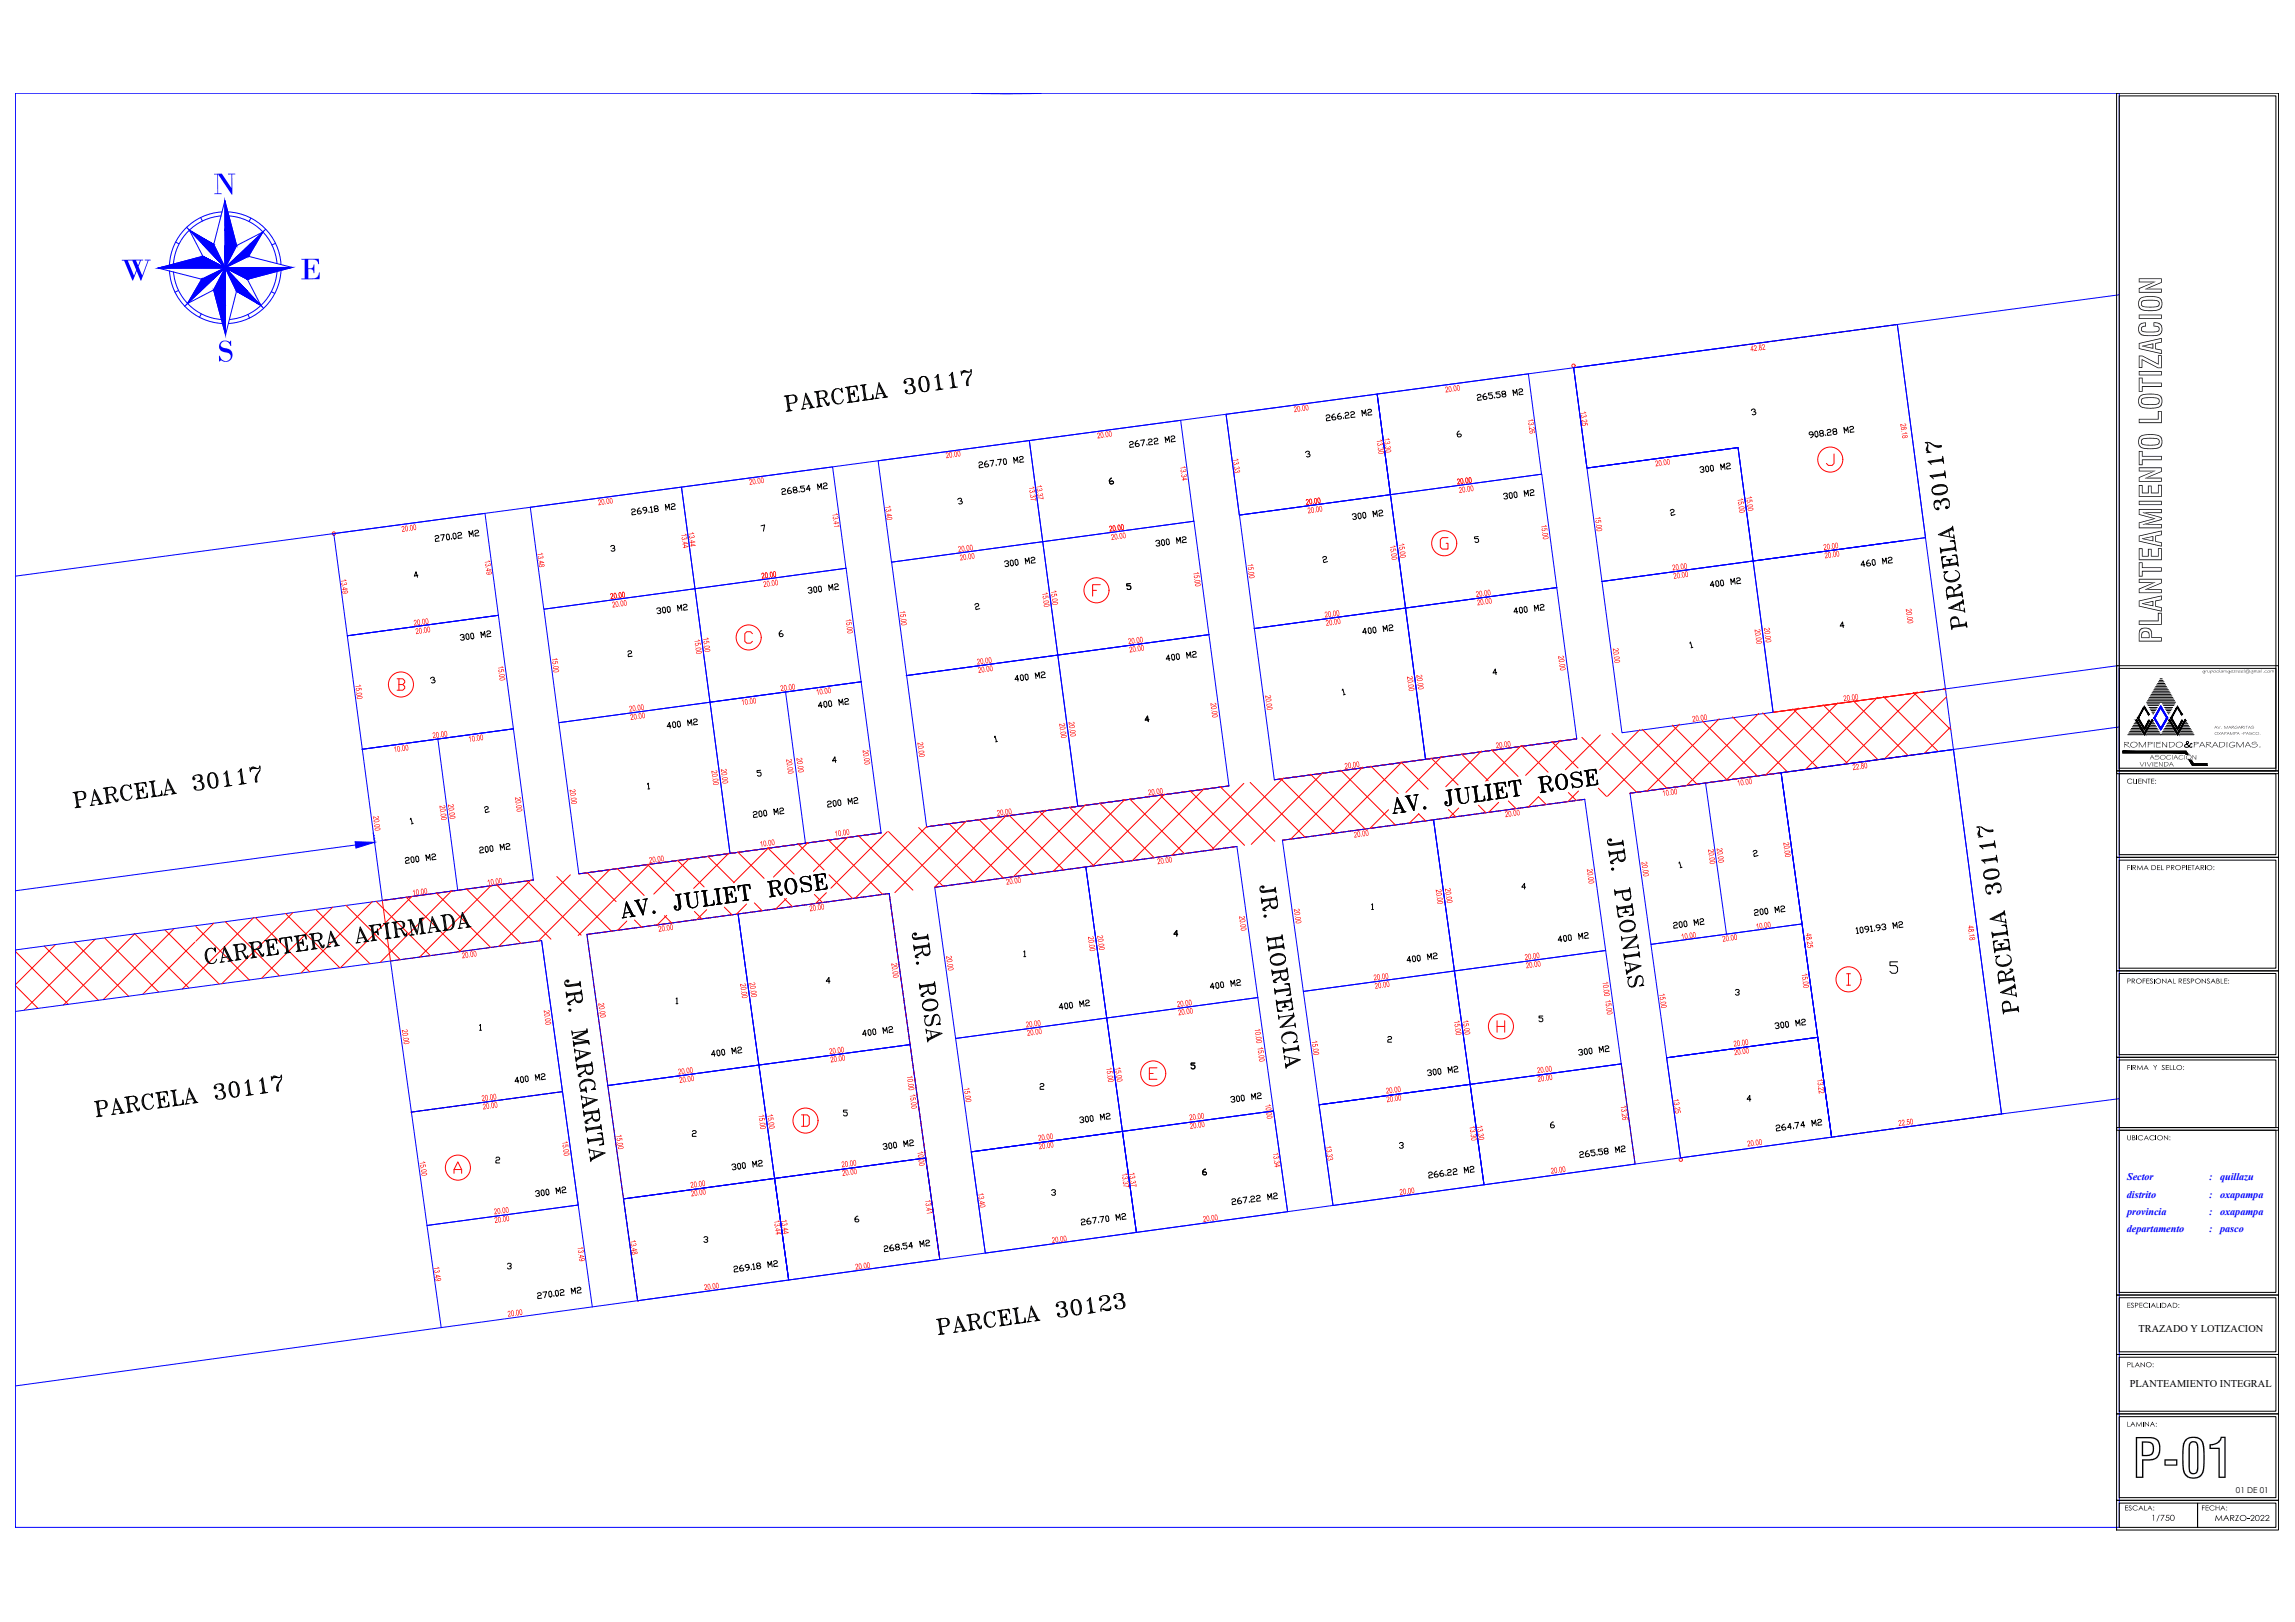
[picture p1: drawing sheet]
<svg xmlns="http://www.w3.org/2000/svg" width="841mm" height="594mm" viewBox="0 0 841 594" stroke-linecap="round" stroke-linejoin="round" font-family="sans-serif">
<defs><g id="words">
<text font-size="19.9" x="781.4" y="541.3">P-01</text>
<g font-size="13.7" fill="#00f">
<text x="78" y="71.1">N</text>
<text x="44.4" y="102.6">W</text>
<text x="109.9" y="102.3">E</text>
<text x="79.6" y="132.4">S</text>
</g>
<text font-size="11.2" x="792.2" y="235.7" transform="rotate(-90 792.2 235.7)">PLANTEAMIENTO LOTIZACION</text>
<g font-size="3.8">
<text x="783.7" y="488">TRAZADO Y LOTIZACION</text>
<text x="780.5" y="507.9">PLANTEAMIENTO INTEGRAL</text>
</g>
<text font-size="3.7" x="778.1" y="273.7">ROMPIENDOPARADIGMAS.</text>
<g font-size="3.7" fill="#00f">
<text x="779.5" y="432.3">Sector</text>
<text x="809.6" y="432.3">:</text>
<text x="813.6" y="432.3">quillazu</text>
<text x="779.4" y="438.6">distrito</text>
<text x="809.6" y="438.6">:</text>
<text x="813.6" y="438.6">oxapampa</text>
<text x="779.5" y="444.9">provincia</text>
<text x="809.6" y="444.9">:</text>
<text x="813.6" y="444.9">oxapampa</text>
<text x="779.4" y="451.2">departamento</text>
<text x="809.6" y="451.2">:</text>
<text x="813.6" y="451.2">pasco</text>
</g>
<g font-size="3.5">
<text x="788.3" y="557">1/750</text>
<text x="811.6" y="557.1">MARZO-2022</text>
</g>
<g font-size="3.3" fill="#f00">
<text x="641.6" y="128.8" transform="rotate(-8 641.6 128.8)">42.82</text>
<text x="529.7" y="143.7" transform="rotate(-8 529.7 143.7)">20.00</text>
<text x="474.3" y="151" transform="rotate(-8 474.3 151)">20.00</text>
<text x="559.8" y="153.5" transform="rotate(82 559.8 153.5)">13.26</text>
<text x="579.1" y="150.7" transform="rotate(82 579.1 150.7)">13.25</text>
<text x="696.4" y="155.2" transform="rotate(82 696.4 155.2)">28.18</text>
<text x="402.2" y="160.6" transform="rotate(-8 402.2 160.6)">20.00</text>
<text x="504.5" y="161" transform="rotate(82 504.5 161)">13.30</text>
<text x="507.1" y="160.5" transform="rotate(83 507.1 160.5)">13.30</text>
<text x="346.7" y="167.8" transform="rotate(-8 346.7 167.8)">20.00</text>
<text x="451.8" y="168" transform="rotate(83 451.8 168)">13.33</text>
<text x="432.4" y="170.8" transform="rotate(82 432.4 170.8)">13.34</text>
<text x="606.7" y="170.8" transform="rotate(-8 606.7 170.8)">20.00</text>
<text x="274.7" y="177.6" transform="rotate(-8 274.7 177.6)">20.00</text>
<text x="377" y="178.3" transform="rotate(82 377 178.3)">13.37</text>
<text x="379.7" y="177.7" transform="rotate(83 379.7 177.7)">13.37</text>
<text x="534" y="177.4" transform="rotate(-8 534 177.4)">20.00</text>
<text x="219.3" y="185.1" transform="rotate(-8 219.3 185.1)">20.00</text>
<text x="324.3" y="185.2" transform="rotate(83 324.3 185.2)">13.40</text>
<text x="478.6" y="185" transform="rotate(-7 478.6 185)">20.00</text>
<text x="534.7" y="180.6" transform="rotate(-8 534.7 180.6)">20.00</text>
<text x="636.7" y="182.6" transform="rotate(82 636.7 182.6)">15.00</text>
<text x="639.9" y="181.8" transform="rotate(83 639.9 181.8)">15.00</text>
<text x="304.9" y="188" transform="rotate(82 304.9 188)">13.41</text>
<text x="479.3" y="188.1" transform="rotate(-8 479.3 188.1)">20.00</text>
<text x="584.5" y="189.3" transform="rotate(83 584.5 189.3)">15.00</text>
<text x="147.3" y="194.8" transform="rotate(-8 147.3 194.8)">20.00</text>
<text x="249.6" y="195.5" transform="rotate(82 249.6 195.5)">13.44</text>
<text x="252.2" y="194.9" transform="rotate(83 252.2 194.9)">13.44</text>
<text x="406.5" y="194.7" transform="rotate(-7 406.5 194.7)">20.00</text>
<text x="407.3" y="197.8" transform="rotate(-8 407.3 197.8)">20.00</text>
<text x="564.7" y="192.3" transform="rotate(82 564.7 192.3)">15.00</text>
<text x="196.9" y="202.4" transform="rotate(83 196.9 202.4)">13.48</text>
<text x="509.3" y="199.8" transform="rotate(82 509.3 199.8)">15.00</text>
<text x="512.5" y="199" transform="rotate(83 512.5 199)">15.00</text>
<text x="668.3" y="201.5" transform="rotate(-8 668.3 201.5)">20.00</text>
<text x="177.6" y="205.2" transform="rotate(82 177.6 205.2)">13.49</text>
<text x="351.9" y="205.3" transform="rotate(-8 351.9 205.3)">20.00</text>
<text x="437.3" y="209.5" transform="rotate(82 437.3 209.5)">15.00</text>
<text x="457.1" y="206.5" transform="rotate(83 457.1 206.5)">15.00</text>
<text x="612.9" y="208.9" transform="rotate(-8 612.9 208.9)">20.00</text>
<text x="124.9" y="212.2" transform="rotate(83 124.9 212.2)">13.49</text>
<text x="279.1" y="211.9" transform="rotate(-8 279.1 211.9)">20.00</text>
<text x="279.8" y="215" transform="rotate(-8 279.8 215)">20.00</text>
<text x="223.7" y="219.4" transform="rotate(-8 223.7 219.4)">20.00</text>
<text x="381.9" y="217" transform="rotate(82 381.9 217)">15.00</text>
<text x="385.1" y="216.3" transform="rotate(83 385.1 216.3)">15.00</text>
<text x="540.9" y="218.7" transform="rotate(-8 540.9 218.7)">20.00</text>
<text x="224.4" y="222.5" transform="rotate(-8 224.4 222.5)">20.00</text>
<text x="309.9" y="226.8" transform="rotate(82 309.9 226.8)">15.00</text>
<text x="329.7" y="223.8" transform="rotate(83 329.7 223.8)">15.00</text>
<text x="485.5" y="226.2" transform="rotate(-8 485.5 226.2)">20.00</text>
<text x="698.4" y="223.1" transform="rotate(82 698.4 223.1)">20.00</text>
<text x="151.7" y="229.2" transform="rotate(-8 151.7 229.2)">20.00</text>
<text x="152.4" y="232.3" transform="rotate(-8 152.4 232.3)">20.00</text>
<text x="257.6" y="233.5" transform="rotate(83 257.6 233.5)">15.00</text>
<text x="643" y="230.6" transform="rotate(82 643 230.6)">20.00</text>
<text x="646.4" y="230" transform="rotate(83 646.4 230)">20.00</text>
<text x="254.4" y="234.3" transform="rotate(82 254.4 234.3)">15.00</text>
<text x="413.5" y="235.9" transform="rotate(-8 413.5 235.9)">20.00</text>
<text x="591" y="237.5" transform="rotate(83 591 237.5)">20.00</text>
<text x="182.4" y="244" transform="rotate(82 182.4 244)">15.00</text>
<text x="202.2" y="241" transform="rotate(83 202.2 241)">15.00</text>
<text x="358.1" y="243.4" transform="rotate(-8 358.1 243.4)">20.00</text>
<text x="571" y="240.3" transform="rotate(82 571 240.3)">20.00</text>
<text x="130.2" y="250.8" transform="rotate(83 130.2 250.8)">15.00</text>
<text x="515.6" y="247.8" transform="rotate(82 515.6 247.8)">20.00</text>
<text x="519.1" y="247.3" transform="rotate(83 519.1 247.3)">20.00</text>
<text x="286.1" y="253.2" transform="rotate(-7 286.1 253.2)">20.00</text>
<text x="299.2" y="254.5" transform="rotate(-8 299.2 254.5)">10.00</text>
<text x="443.5" y="257.5" transform="rotate(82 443.5 257.5)">20.00</text>
<text x="463.6" y="254.7" transform="rotate(83 463.6 254.7)">20.00</text>
<text x="675.7" y="256.9" transform="rotate(-7 675.7 256.9)">20.00</text>
<text x="230.7" y="260.7" transform="rotate(-7 230.7 260.7)">20.00</text>
<text x="271.8" y="258.3" transform="rotate(-8 271.8 258.3)">10.00</text>
<text x="388.1" y="265" transform="rotate(82 388.1 265)">20.00</text>
<text x="391.6" y="264.5" transform="rotate(83 391.6 264.5)">20.00</text>
<text x="620.2" y="264.4" transform="rotate(-7 620.2 264.4)">20.00</text>
<text x="144.4" y="275.5" transform="rotate(-8 144.4 275.5)">10.00</text>
<text x="158.6" y="270.4" transform="rotate(-7 158.6 270.4)">20.00</text>
<text x="171.8" y="271.8" transform="rotate(-8 171.8 271.8)">10.00</text>
<text x="316.1" y="274.8" transform="rotate(82 316.1 274.8)">20.00</text>
<text x="336.2" y="272" transform="rotate(83 336.2 272)">20.00</text>
<text x="548.3" y="274.1" transform="rotate(-7 548.3 274.1)">20.00</text>
<text x="264.2" y="281.7" transform="rotate(83 264.2 281.7)">20.00</text>
<text x="288.1" y="278.1" transform="rotate(82 288.1 278.1)">20.00</text>
<text x="291.9" y="277.7" transform="rotate(82 291.9 277.7)">20.00</text>
<text x="492.9" y="281.6" transform="rotate(-7 492.9 281.6)">20.00</text>
<text x="260.7" y="282.3" transform="rotate(82 260.7 282.3)">20.00</text>
<text x="636.7" y="287.9" transform="rotate(-8 636.7 287.9)">10.00</text>
<text x="679" y="282.1" transform="rotate(-8 679 282.1)">22.80</text>
<text x="188.7" y="292" transform="rotate(82 188.7 292)">20.00</text>
<text x="208.8" y="289.2" transform="rotate(83 208.8 289.2)">20.00</text>
<text x="420.8" y="291.3" transform="rotate(-8 420.8 291.3)">20.00</text>
<text x="609.3" y="291.6" transform="rotate(-8 609.3 291.6)">10.00</text>
<text x="161.1" y="295" transform="rotate(83 161.1 295)">20.00</text>
<text x="164.1" y="294.7" transform="rotate(82 164.1 294.7)">20.00</text>
<text x="365.4" y="298.8" transform="rotate(-8 365.4 298.8)">20.00</text>
<text x="551.7" y="299.3" transform="rotate(-8 551.7 299.3)">20.00</text>
<text x="278.6" y="310.2" transform="rotate(-8 278.6 310.2)">10.00</text>
<text x="306" y="306.4" transform="rotate(-8 306 306.4)">10.00</text>
<text x="496.3" y="306.8" transform="rotate(-8 496.3 306.8)">20.00</text>
<text x="626" y="311.1" transform="rotate(83 626 311.1)">20.00</text>
<text x="629" y="310.7" transform="rotate(82 629 310.7)">20.00</text>
<text x="653.5" y="308.6" transform="rotate(82 653.5 308.6)">20.00</text>
<text x="238" y="316" transform="rotate(-8 238 316)">20.00</text>
<text x="424.2" y="316.6" transform="rotate(-8 424.2 316.6)">20.00</text>
<text x="601.5" y="315.8" transform="rotate(82 601.5 315.8)">20.00</text>
<text x="581.5" y="318.4" transform="rotate(83 581.5 318.4)">20.00</text>
<text x="151.3" y="328.1" transform="rotate(-8 151.3 328.1)">10.00</text>
<text x="178.7" y="324.3" transform="rotate(-8 178.7 324.3)">10.00</text>
<text x="368.8" y="324" transform="rotate(-8 368.8 324)">20.00</text>
<text x="526.1" y="325.9" transform="rotate(82 526.1 325.9)">20.00</text>
<text x="529.5" y="325.5" transform="rotate(82 529.5 325.5)">20.00</text>
<text x="296.8" y="333.8" transform="rotate(-8 296.8 333.8)">20.00</text>
<text x="454.1" y="335.6" transform="rotate(82 454.1 335.6)">20.00</text>
<text x="474.1" y="333" transform="rotate(82 474.1 333)">20.00</text>
<text x="241.4" y="341.3" transform="rotate(-8 241.4 341.3)">20.00</text>
<text x="643.6" y="340.4" transform="rotate(-8 643.6 340.4)">10.00</text>
<text x="661.7" y="342" transform="rotate(82 661.7 342)">48.25</text>
<text x="721.1" y="339.1" transform="rotate(82 721.1 339.1)">48.18</text>
<text x="398.7" y="343.1" transform="rotate(82 398.7 343.1)">20.00</text>
<text x="402.1" y="342.7" transform="rotate(82 402.1 342.7)">20.00</text>
<text x="616.2" y="344.1" transform="rotate(-8 616.2 344.1)">10.00</text>
<text x="631.3" y="344.9" transform="rotate(-8 631.3 344.9)">20.00</text>
<text x="169.4" y="351" transform="rotate(-8 169.4 351)">20.00</text>
<text x="326.6" y="352.8" transform="rotate(82 326.6 352.8)">20.00</text>
<text x="346.7" y="350.2" transform="rotate(82 346.7 350.2)">20.00</text>
<text x="558.9" y="351.6" transform="rotate(-8 558.9 351.6)">20.00</text>
<text x="274.6" y="359.9" transform="rotate(82 274.6 359.9)">20.00</text>
<text x="503.5" y="359.1" transform="rotate(-7 503.5 359.1)">20.00</text>
<text x="559.3" y="354.7" transform="rotate(-8 559.3 354.7)">20.00</text>
<text x="587.2" y="359.6" transform="rotate(82 587.2 359.6)">10.0015.00</text>
<text x="660.2" y="356.6" transform="rotate(82 660.2 356.6)">15.00</text>
<text x="271.2" y="360.3" transform="rotate(82 271.2 360.3)">20.00</text>
<text x="503.9" y="362.1" transform="rotate(-8 503.9 362.1)">20.00</text>
<text x="608" y="364" transform="rotate(82 608 364)">15.00</text>
<text x="199.2" y="370.1" transform="rotate(82 199.2 370.1)">20.00</text>
<text x="219.3" y="367.4" transform="rotate(82 219.3 367.4)">20.00</text>
<text x="431.4" y="368.8" transform="rotate(-8 431.4 368.8)">20.00</text>
<text x="431.9" y="371.9" transform="rotate(-8 431.9 371.9)">20.00</text>
<text x="147.2" y="377.2" transform="rotate(82 147.2 377.2)">20.00</text>
<text x="376.1" y="376.3" transform="rotate(-8 376.1 376.3)">20.00</text>
<text x="459.8" y="376.8" transform="rotate(82 459.8 376.8)">10.0015.00</text>
<text x="532.8" y="373.8" transform="rotate(82 532.8 373.8)">15.00</text>
<text x="536" y="373.7" transform="rotate(81 536 373.7)">15.00</text>
<text x="376.5" y="379.4" transform="rotate(-8 376.5 379.4)">20.00</text>
<text x="480.6" y="381.2" transform="rotate(81 480.6 381.2)">15.00</text>
<text x="635.4" y="383.4" transform="rotate(-7 635.4 383.4)">20.00</text>
<text x="304" y="386.1" transform="rotate(-8 304 386.1)">20.00</text>
<text x="304.4" y="389.2" transform="rotate(-8 304.4 389.2)">20.00</text>
<text x="248.6" y="393.6" transform="rotate(-8 248.6 393.6)">20.00</text>
<text x="332.3" y="394.1" transform="rotate(82 332.3 394.1)">10.0015.00</text>
<text x="405.4" y="391.1" transform="rotate(82 405.4 391.1)">15.00</text>
<text x="408.5" y="390.9" transform="rotate(82 408.5 390.9)">15.00</text>
<text x="563.4" y="393.1" transform="rotate(-7 563.4 393.1)">20.00</text>
<text x="665.9" y="395.3" transform="rotate(82 665.9 395.3)">13.22</text>
<text x="249.1" y="396.6" transform="rotate(-8 249.1 396.6)">20.00</text>
<text x="353.2" y="398.4" transform="rotate(82 353.2 398.4)">15.00</text>
<text x="508" y="400.6" transform="rotate(-7 508 400.6)">20.00</text>
<text x="176.6" y="403.3" transform="rotate(-8 176.6 403.3)">20.00</text>
<text x="177.1" y="406.4" transform="rotate(-8 177.1 406.4)">20.00</text>
<text x="463.6" y="404.5" transform="rotate(82 463.6 404.5)">10.00</text>
<text x="593.9" y="405" transform="rotate(82 593.9 405)">13.26</text>
<text x="613.1" y="402.5" transform="rotate(82 613.1 402.5)">13.25</text>
<text x="277.9" y="408.3" transform="rotate(82 277.9 408.3)">15.00</text>
<text x="281.1" y="408.2" transform="rotate(82 281.1 408.2)">15.00</text>
<text x="436" y="410.3" transform="rotate(-7 436 410.3)">20.00</text>
<text x="538.5" y="412.5" transform="rotate(82 538.5 412.5)">13.30</text>
<text x="541.2" y="412.3" transform="rotate(82 541.2 412.3)">13.30</text>
<text x="695.8" y="412.4" transform="rotate(-7 695.8 412.4)">22.50</text>
<text x="206" y="418" transform="rotate(82 206 418)">15.00</text>
<text x="225.7" y="415.7" transform="rotate(81 225.7 415.7)">15.00</text>
<text x="380.6" y="417.8" transform="rotate(-7 380.6 417.8)">20.00</text>
<text x="485.7" y="419.8" transform="rotate(82 485.7 419.8)">13.33</text>
<text x="640.4" y="419.9" transform="rotate(-7 640.4 419.9)">20.00</text>
<text x="153.7" y="425.4" transform="rotate(82 153.7 425.4)">15.00</text>
<text x="336.1" y="421.7" transform="rotate(82 336.1 421.7)">10.00</text>
<text x="466.4" y="422.2" transform="rotate(82 466.4 422.2)">13.34</text>
<text x="308.5" y="427.6" transform="rotate(-8 308.5 427.6)">20.00</text>
<text x="411" y="429.7" transform="rotate(82 411 429.7)">13.37</text>
<text x="413.7" y="429.5" transform="rotate(82 413.7 429.5)">13.37</text>
<text x="568.4" y="429.9" transform="rotate(-8 568.4 429.9)">20.00</text>
<text x="253.1" y="435" transform="rotate(-8 253.1 435)">20.00</text>
<text x="358.3" y="437" transform="rotate(82 358.3 437)">13.40</text>
<text x="513" y="437.7" transform="rotate(-7 513 437.7)">20.00</text>
<text x="339" y="439.4" transform="rotate(82 339 439.4)">13.41</text>
<text x="181.1" y="444.8" transform="rotate(-8 181.1 444.8)">20.00</text>
<text x="283.6" y="446.9" transform="rotate(82 283.6 446.9)">13.44</text>
<text x="286.3" y="446.8" transform="rotate(82 286.3 446.8)">13.44</text>
<text x="441" y="447.5" transform="rotate(-8 441 447.5)">20.00</text>
<text x="230.9" y="454.3" transform="rotate(82 230.9 454.3)">13.48</text>
<text x="385.6" y="455.3" transform="rotate(-8 385.6 455.3)">20.00</text>
<text x="211.6" y="456.7" transform="rotate(82 211.6 456.7)">13.49</text>
<text x="158.9" y="464" transform="rotate(82 158.9 464)">13.49</text>
<text x="313.5" y="465" transform="rotate(-8 313.5 465)">20.00</text>
<text x="258.2" y="472.5" transform="rotate(-8 258.2 472.5)">20.00</text>
<text x="186.2" y="482.2" transform="rotate(-8 186.2 482.2)">20.00</text>
</g>
<text font-size="3.3" fill="#00f" x="136.7" y="298.9" transform="rotate(83 136.7 298.9)">20.00</text>
<g font-size="3">
<text x="784" y="280.7">VIVIENDA</text>
<text x="787.8" y="278.2">ASOCIACION</text>
<text x="779.3" y="287">CLIENTE:</text>
<text x="779.3" y="318.7">FIRMA DEL PROPIETARIO:</text>
<text x="779.3" y="360.2">PROFESIONAL RESPONSABLE:</text>
<text x="779.3" y="391.9">FIRMA Y SELLO:</text>
<text x="779.3" y="417.6">UBICACION:</text>
<text x="779.3" y="478.9">ESPECIALIDAD:</text>
<text x="779.3" y="500.7">PLANO:</text>
<text x="779.3" y="522.5">LAMINA:</text>
<text x="819.4" y="546.9">01 DE 01</text>
<text x="778.5" y="553.2">ESCALA:</text>
<text x="806.7" y="553.2">FECHA:</text>
</g>
<text font-size="2.1" x="806.9" y="246.3">grupoolamgezreel@gmail.com</text>
<text font-size="1.9" x="811.4" y="266.9">AV. MARGARITAS</text>
<text font-size="1.8" x="811.5" y="269.1">OXAPAMPA -PASCO.</text>
</g></defs>
<!-- layer: 0 -->
<path d="M198.5 344.5l18.6 134.2" fill="none" stroke="#00f" stroke-width=".37"/>
<!-- layer: CAM -->
<g fill="none" stroke="#f00" stroke-width=".37">
<path d="M322.8 305.1l-110.7 15M195.4 322.4l-55.3 7.4M198.5 344.5l-55.4 7.5M215.1 342.2l18.6 134.1M215.1 342.3l110.8-15 18.5 133.7M206.1 399.8l-55.5 7.6M166.4 429.8v-1.4l1.4-2.8 1.4 2.8v1.4M166.4 428.4h2.8"/>
<circle cx="167.8" cy="427.7" r="4.6"/>
</g>
<path d="M175.7 375.6l.4-.4v2.1M175.7 377.3h.8M181.7 424.2l.3-.4h.8l.3 .4-.3 .7h-.8l-.3 .3v.7h1.4" fill="none" stroke="#000" stroke-width=".37"/>
<g fill="#f00">
<path d="M181.3 446l.6-.2 .3 .3v.5l-.6 1.1 .8-.2v.3l-1 .2 .6-1.7-.4-.3-.4 .5z"/>
<path d="M183.9 447.3l.3 .2z"/>
<path d="M182.6 445.8l.5-.2 .3 .6 .1 1.2-.3 .3-.6-.6zM182.8 445.8l-.1 1.2 .4 .5 .2-1-.1-.5z"/>
<path d="M184.4 445.5l.6-.1 .3 .7v1l-.3 .4-.6-.6zM184.6 445.6l-.1 1.2 .5 .5 .2-.3-.1-1.1z"/>
<path d="M185.6 445.3l.5-.1 .4 .5 .1 1.1-.4 .5-.4-.1-.2-.6zM185.8 445.4l-.1 1.1 .5 .6 .2-.2-.1-1.1z"/>
</g>
<g fill="none" stroke="#000" stroke-width=".37">
<path d="M511.5 297.8l-.6-.2-.2 .3M511.9 292.9l2.3 4.6M512 297.8l-1.5 .2M512.2 292.9l2.2 4.5M513.6 295.9l-2.3 .3M514.1 296.9l-.2 .6M514.1 297.2l-.5 .3M514.3 296.9l.7 .4M514.7 297.4l-2.7-5.3-1.1 5.5M515.2 297.3l-1.9 .2M515.2 291.7l.6 .4M515.7 291.6l2.3 4.5 .1 .8-2.6-5.3"/>
<path d="M516 291.5l2.3 4.6M516.3 291.5l-.2 .6M516.5 291.5l-.5 .3M516.8 291.5l-1.8 .2M519.2 291.4l-1.1 5.5M519.4 291.1l-.2 .3-.6-.2M519.7 291l-1.6 .2M521.9 295.6l.6 .1-.2 .6-.6-.2zM522 295.8l.3 .2zM529.8 293.9l.3 .2zM530.2 289.5l.6 .2M530.5 289.5l.3 .5"/>
<path d="M530.7 289.5l.7 4.4-.4 1.1M531 289.7l.6 4.2-.1 .8M531.3 289.4l.6 4.5-.1 .8-1.3 .4-.6-.2-.4-1 .5-.3 .3 .5-.4 .3M531.6 289.3l-.3 .6M531.8 289.3l-.5 .3M532.1 289.2l-2.2 .3M533.4 289.1l.6 .1M533.7 289l.3 .5M534.2 289.2l.6 4 .3 .5M534.4 288.9l.6 4.2 .4 .8 .9 .4M534.7 288.9l-.2 .6M535 288.8l-.5 .4"/>
<path d="M535.2 288.8l-2.1 .3M537.6 288.7l.6 3.7a1.87 1.87 0 0 1-1.7 1.9 1.87 1.87 0 0 1-2-1.4l-.6-3.9M538.1 288.4l-.5 .3-.5-.2M538.4 288.4l-1.6 .2M539.7 288.2l.6 .2M540 288.1l.3 .5M540.2 288.1l.8 5.6M540.5 288.3l.7 5M540.8 288l.7 5.6M540.9 293.1l-.2 .6M541 293.4l-.5 .3M541 288l-.2 .5"/>
<path d="M541.3 287.9l-.5 .4M541.5 293l.3 .5M541.5 293.3l.6 .2M541.5 287.9l-2.1 .3M543.9 293.2l.1-1.6 .2 1.6-4 .5M544.1 292.4l-.4 .9M544.1 292.9l-1.2 .5M544.1 292.6l-.7 .7M544.5 287.5l.5 .2M544.7 287.5l.4 .4M545 287.4l.8 5.6M545.3 287.6l.7 5"/>
<path d="M545.5 287.3l.8 5.6M545.7 292.4l-.2 .6M545.7 292.7l-.5 .3M545.8 287.3l-.2 .6M546 287.3l-.5 .3M546.2 292.3l.3 .5M546.2 292.6l.6 .2M546.3 287.2l-2.1 .4M547.1 292.8l-2.1 .3M547.6 287l.6 .2M547.9 287l.3 .5M548.1 287l.8 5.5"/>
<path d="M548.4 287.2l.8 5M548.7 286.9l.8 5.5M548.9 292l-.2 .6M548.9 286.9l-.2 .5M548.9 292.3l-.5 .3M549.2 286.8l-.5 .4M549.4 291.9l.3 .5M549.4 292.2l.6 .1M550.3 286.7l1.3 .1M550.5 288.3l.3 2.1-.5-1.1zM550.6 288.8l-.5 .6 .6 .4M550.6 289l-1 .5 1 .1"/>
<path d="M550.6 289.3l-1.6 .2M550.8 286.6l.8 .4M551 286.6l.7 .7M551.3 286.5l.5 1.6-.2-1.6-4.3 .6M552.1 292v-1.6l.2 1.6-4.2 .6M552.3 291.2l-.5 .9M552.3 291.7l-1.3 .5M552.3 291.5l-.7 .6M553.4 286.2l-.4 .9M553.7 286.2l-.7 .6M554.2 286.1l-1.3 .5M554.7 286l.8 5.6"/>
<path d="M555 286.3l.7 5M555.3 285.9l.7 5.6M555.4 291l-.1 .6M555.5 291.3l-.5 .4M555.8 285.9h1.3M556 291l.3 .5M556 291.2l.6 .2M556.3 285.8l.9 .4M556.6 285.8l.6 .7M556.8 285.7l.5 1.6-.2-1.6-4.2 .6 .2 1.6v-1.7M556.8 291.4l-2.1 .3M563.7 284.8l3.2-.5 .8 .2a1.3 1.3 0 0 1 .3 2.1l-.8 .4-1.8 .2"/>
<path d="M563.9 284.7l.6 .2M564.2 284.7l.3 .5M564.5 284.6l.7 5.6M564.8 284.9l.7 5M565 284.6l.8 5.5M565.2 289.7l-.2 .5M565.2 289.9l-.5 .4M565.2 284.6l-.1 .5M565.5 284.5l-.5 .3M565.7 289.6l.4 .5M565.8 289.8l.5 .3M566.4 287l.6 .3 1.4 2.5 .5-.1 .2-1.1"/>
<path d="M566.6 290l-2.1 .3M566.9 284.3l.8 .7 .2 1-.7 1M567 287.3l1.3 1.7 .6 .1 .2-.3M567.7 284.7l.4 1-.2 .6M568 288.7l.9 .7M570.6 284.6a3.6 3.6 0 0 0 .6 3.9M570.8 284a2.15 2.15 0 0 1 2.3-.2 2.15 2.15 0 0 1 1.2 1.9 2.39 2.39 0 0 1-.3 2.5 2.39 2.39 0 0 1-2.4 .8 3.5 3.5 0 0 1-.8-5zM571.6 283.7a3.5 3.5 0 0 0 .8 5.5M572.1 283.6a2.89 2.89 0 0 1 1.8 3.2l-.1 1.1-.9 1.2M573.3 284.2a3.6 3.6 0 0 1 .5 3.9M576 284.6a3.8 3.8 0 0 0 3.1 1.2l.4 .5M576.1 283.3a1.16 1.16 0 0 0 .8 1.8l2.5 .6a1.6 1.6 0 0 1 .3 1.9 1.6 1.6 0 0 1-1.8 .8l-.8-.2-1-1.2 .2 1.6 .2-.8"/>
<path d="M579.1 283.4l.1-.8 .3 1.5a2.1 2.1 0 0 0-1.9-1.3 2.1 2.1 0 0 0-1.9 1.1l.4 1.2 3.1 1 .4 1.2-.2 .6M580.8 282.3l.6 .2M581.1 282.3l.3 .5M581.3 282.3l.8 5.5M581.6 282.5l.8 5M581.8 282.2l.8 5.5M582.1 287.3l-.3 .5M582.1 287.5l-.5 .4M582.1 282.1l-.2 .6M582.4 282.1l-.5 .3M582.6 287.2l.3 .5M582.6 287.5l.6 .1"/>
<path d="M583.5 282l1.3 .1M583.7 283.5l.3 2.2-.5-1.1zM583.7 284.1l-.4 .6 .6 .4M583.8 284.3l-1 .5h1.1M583.8 284.6l-1.6 .2M584 281.9l.8 .4M584.2 281.8l.7 .8M584.5 281.8l.5 1.6-.2-1.6-4.3 .5M585.3 287.3v-1.6l.2 1.6-4.2 .6M585.4 286.5l-.4 .9M585.5 286.8l-.7 .6M585.5 287l-1.3 .5"/>
<path d="M589.6 311.6l.3 2.2M589.6 311.9l.4 .5M589.7 312.2l.5 .2M589.8 307.6l.3 .5 .5-.4-.3-.5-1 .5a1.35 1.35 0 0 0 1.1 2l4.4-.7M590 313l-.2 .5M590.1 307.6l.3 .2zM590.3 312.9l-.5 .4M590.8 318l.5 .1-.1 .6-.6-.2zM590.8 318.2l.3 .2zM591.2 315.2l-.8 .6 .1 .3M592.6 314.2l-1.7 1.3-.2 .3 .4 .5M592.8 313.6a4 4 0 0 1-2.7 2l.1 .5 1.1 .2"/>
<path d="M594.3 309.1l.6 .2M594.5 308.8l-4.2 .6-.8-.1M594.6 309.1l.3 .4M594.6 307.7l.4 2.1M594.7 308l-.2 .5M594.7 308.2l-.5 .4M594.8 308.5l-4.5 .6-1.1-.3M594.8 312.2l.5 .2M595 311.9l-5 .8M595.1 312.2l.3 .5M595.1 310.8l.5 3.2-.2 .9a1.3 1.3 0 0 1-2.1 .3l-.4-.8-.2-1.8M595.1 314.9l-.4 .3-1.1-.1"/>
<path d="M595.1 311.1l-.1 .6M595.2 311.4l-.5 .3M595.2 311.6l-5.5 .8M595.3 312.2l-5.5 .8M595.6 314l-.2 .6-.5 .3-1.1 .2-.5-.2-.4-.5M229.1 336l-.6-.1-.2 .3M229.5 331.1l2.2 4.5M229.6 335.9l-1.6 .3M229.7 331.1l2.3 4.5M231.2 334.1l-2.4 .4M231.6 335.1l-.1 .6M231.7 335.4l-.5 .3"/>
<path d="M231.9 335.1l.6 .5M232.2 335.6l-2.6-5.3-1.1 5.6M232.8 335.5l-1.9 .3M232.8 329.8l.6 .5M233 329.8l2.6 5.3v-.8l-2.3-4.5M233.6 329.8l2.2 4.4M233.8 329.7l-.2 .6M234.1 329.7l-.5 .3M234.3 329.6l-1.8 .3M236.7 329.6l-1.1 5.5M237 329.3l-.3 .3-.5-.2M237.3 329.2l-1.7 .3"/>
<path d="M239.5 333.7l.5 .2-.1 .6-.6-.2zM239.5 334h.3v.2zM247.3 332.1l.3 .2zM247.8 327.7l.5 .2M248 327.7l.4 .5M248.3 327.6l.6 4.5-.3 1.2M248.6 327.9l.6 4.2-.1 .8M248.8 327.6l.7 4.4-.2 .9-.7 .4a1.07 1.07 0 0 1-1.5-1.2l.4-.3 .3 .2-.1 .6h-.3M249.1 327.5l-.2 .6M249.4 327.5l-.5 .4M249.6 327.5l-2.1 .3M250.9 327.3l.6 .2"/>
<path d="M251.2 327.2l.4 .5M251.8 327.4l.5 4 .4 .5M252 327.1l.6 4.2 .4 .8 .8 .4M252.3 327.1l-.2 .5M252.5 327.1l-.5 .3M252.8 327l-2.1 .3M255.2 326.9l.5 3.7a1.88 1.88 0 0 1-1.6 1.9 1.88 1.88 0 0 1-2.1-1.3l-.5-4M255.7 326.6l-.5 .3-.6-.1M256 326.5l-1.6 .3M257.3 326.4l.5 .1M257.5 326.3l.4 .5M257.8 326.3l.8 5.5"/>
<path d="M258.1 326.5l.7 5M258.3 326.2l.8 5.6M258.5 331.3l-.2 .6M258.5 331.6l-.5 .3M258.6 326.2l-.2 .6M258.8 326.2l-.4 .3M259.1 331.2l.2 .5M259.1 331.5l.5 .2M259.1 326.1l-2.1 .3M261.5 331.4v-1.6l.3 1.6-4 .6M261.6 330.6l-.4 .9M261.7 330.9l-.7 .6"/>
<path d="M261.7 331.1l-1.3 .5M262 325.7l.6 .2M262.3 325.7l.3 .5M262.5 325.6l.8 5.6M262.8 325.9l.7 5M263.1 325.6l.7 5.5M263.2 330.7l-.1 .5M263.3 330.9l-.5 .3M263.3 325.5l-.2 .6M263.6 325.5l-.5 .3M263.8 330.6l.3 .4M263.8 330.8l.6 .2"/>
<path d="M263.8 325.4l-2 .3M264.6 331l-2.1 .3M265.2 325.3l.5 .1M265.4 325.2l.4 .5M265.7 325.2l.8 5.5M266 325.4l.7 5M266.2 325.1l.8 5.6M266.4 330.2l-.2 .5M266.5 330.4l-.5 .4M266.5 325.1l-.2 .5M266.8 325l-.6 .4M266.9 330.1l.4 .5"/>
<path d="M267 330.4l.5 .2M267.8 324.9h1.4M268 326.5l.3 2.1-.4-1zM268.1 327l-.5 .6 .6 .4M268.2 327.3l-1.1 .3 1.1 .2M268.2 327.5l-1.6 .2M268.3 324.8l.9 .4M268.6 324.8l.7 .7M268.9 324.7l.4 1.6-.2-1.6-4.2 .6M269.6 330.3l.1-1.6 .2 1.5-4.2 .6M269.8 329.4l-.4 .9M269.8 329.7l-.7 .7"/>
<path d="M269.9 330l-1.3 .4M270.9 324.4l-.3 .9M271.2 324.4l-.7 .6M271.8 324.3l-1.3 .5M272.3 324.3l.8 5.5M272.6 324.5l.7 5M272.8 324.2l.8 5.5M273 329.3l-.2 .5M273 329.5l-.4 .3M273.3 324.1l1.4 .1M273.5 329.2l.4 .5M273.6 329.4l.5 .2"/>
<path d="M273.9 324l.8 .4M274.1 324l.7 .7M274.4 324l.5 1.5-.2-1.6-4.3 .6 .3 1.6v-1.6M274.4 329.6l-2.1 .3M281.2 323l3.2-.5 .8 .2a1.21 1.21 0 0 1 .3 2.1l-.7 .3-1.9 .3M281.5 322.9l.6 .2M281.8 322.9l.3 .5M282 322.9l.8 5.5M282.3 323.1l.8 5M282.5 322.8l.9 5.5M282.8 327.9l-.3 .5M282.8 328.1l-.5 .4"/>
<path d="M282.8 322.7l-.2 .6M283.1 322.7l-.5 .3M283.3 327.8l.3 .5M283.3 328.1l.6 .1M284 325.3a4.1 4.1 0 0 1 2 2.6h.5l.1-1.1M284.2 328.2l-2.2 .3M284.4 322.5l.6 .2 .3 .5 .2 1.1-.7 .8M284.5 325.4l1.3 1.7 .4 .3 .5-.3M285.3 322.9l.3 .5-.1 1.1M285.6 326.9l.3 .5 .6 .2M288.2 322.8a3.7 3.7 0 0 0 .6 4M288.4 322.2a2.15 2.15 0 0 1 2.2-.2 2.15 2.15 0 0 1 1.3 1.9 2.37 2.37 0 0 1-.3 2.5 2.37 2.37 0 0 1-2.5 .8 3.5 3.5 0 0 1-.7-5z"/>
<path d="M289.2 321.8a3.5 3.5 0 0 0 .7 5.6M289.7 321.8a3.5 3.5 0 0 1 .8 5.5M290.8 322.4a3.7 3.7 0 0 1 .6 4M293.6 322.8l.3 .5a4.1 4.1 0 0 1 3.2 1.2M293.7 321.5a1.13 1.13 0 0 0 .7 1.7l2.6 .8a1.57 1.57 0 0 1 .2 1.9 1.57 1.57 0 0 1-1.7 .7l-.8-.1-.7-.5-.3-.8 .2 1.6 .1-.8M296.6 321.6l.2-.9 .2 1.7a2.11 2.11 0 0 0-1.8-1.4 2.11 2.11 0 0 0-2 1.1l.1 .8a4.5 4.5 0 0 0 3.4 1.4l.5 1.2-.2 .6M298.4 320.5l.5 .2M298.6 320.5l.4 .5M298.9 320.4l.8 5.6M299.2 320.7l.7 5M299.4 320.4l.8 5.5M299.6 325.5l-.2 .5"/>
<path d="M299.6 325.7l-.5 .4M299.7 320.4l-.2 .5M299.9 320.3l-.5 .4M300.1 325.4l.4 .5M300.2 325.7l.6 .1M301 320.2h1.4M301.2 321.8l.3 2-.4-1zM301.3 322.3l-.5 .6 .7 .4M301.3 322.5l-1 .4 1.1 .2M301.4 322.8l-1.6 .2M301.5 320.1l.9 .4M301.8 320.1l.6 .6"/>
<path d="M302.1 320l.4 1.5-.2-1.5-4.2 .6M302.8 325.5l.1-1.6 .2 1.6-4.2 .6M303 324.7l-.4 .9M303 325l-.7 .6M303.1 325.2l-1.3 .5M462.2 328.9l.3 2.1M462.3 329.2l.3 .4M462.3 329.4l.5 .2M462.4 324.8l.4 .5 .4-.3-.3-.5-1 .4a1.35 1.35 0 0 0 1.1 2l4.5-.7M462.7 324.8l.3 .2-.3 .1zM462.7 330.2l-.2 .5M462.9 330.1l-.5 .4"/>
<path d="M463.4 335.2l.5 .2-.1 .5-.6-.2zM463.4 335.4l.3 .2zM463.8 332.4l-.7 .9M465.3 331.4l-1.7 1.3-.2 .3 .3 .5M465.4 330.8a4 4 0 0 1-2.6 2.1v.5l1.1 .1M467 326.3l.5 .2M467.2 326l-4.3 .6-.8-.1M467.2 326.3l.3 .5M467.3 324.9l.3 2.1M467.3 325.2l-.2 .5M467.3 325.4l-.4 .4M467.4 325.7l-4.5 .7-1.1-.4"/>
<path d="M467.4 329.5l.6 .2M467.6 329.2l-5 .7M467.7 329.4l.3 .5M467.7 328.1l.5 3.1-.1 .9a1.3 1.3 0 0 1-2.2 .3l-.3-.8-.3-1.8M467.8 328.4l-.2 .5M467.8 332.1l-.5 .4-1.1-.2M467.8 328.6l-.5 .4M467.8 328.9l-5.5 .8M467.9 329.4l-5.5 .8M468.2 331.2l-.2 .6-.5 .3-1 .2-.6-.2-.3-.5M591.7 325.9l.3 2.1M591.7 326.2l.3 .4"/>
<path d="M591.7 326.4l.6 .2M592.1 327.2l-.2 .5M592.4 327.1l-.5 .4M592.5 331.7l.6 4.2 1.6-.3h-1.6M592.6 331.9l.3 .5M592.6 332.2l.5 .2M592.9 332.9l-.1 .6M592.9 334.6l.5 1.3M593 335.1l.7 .7M593 335.4l.9 .4M593.2 332.9l-.5 .4M594.2 337.9a3.6 3.6 0 0 1 4.6-.1 2.15 2.15 0 0 1 .2 2.2 2.15 2.15 0 0 1-1.9 1.2 2.41 2.41 0 0 1-2.5-.3 2.41 2.41 0 0 1-.9-2.4z"/>
<path d="M594.8 334.3l1-.4 1.1 .1zM595.6 332.6l.2 1.6M596.1 334.1l-.5-1v1.1M596.4 334.1l-.7-.5-.4 .6M596.8 326.5l.6 .2M597.1 326.2l-5 .7M597.1 326.4l.4 .5M597.2 325.1l.4 3.1a1.46 1.46 0 0 1-1.2 1.6 1.46 1.46 0 0 1-1.6-1.1l-.3-1.9M597.2 325.3l-.2 .6M597.3 329.1l-.6 .3h-1.3M597.3 325.6l-.5 .4M597.3 325.9l-5.6 .8"/>
<path d="M597.4 326.4l-5.6 .8M597.6 328.2l-.1 .6-.5 .3-1.4 .2-.8-.6M597.7 332.3l.6 .1M597.9 332l-5 .7M598 332.2l.3 .5M598 330.9l.6 4.2-1.6 .2 1.6-.5M598.1 331.1l-.2 .6M598.1 331.4l-.5 .4M598.1 331.7l-5.5 .8M598.2 337.6a3.6 3.6 0 0 0-4 .5M598.2 332.2l-5.5 .8M598.4 333.8v1.3"/>
<path d="M598.5 334.3l-.4 .8M598.6 334.5l-.8 .7M599.2 338.5a3.8 3.8 0 0 0-5.4 .2l-.2 .6M599.2 339a3.5 3.5 0 0 1-5.5 .8M207.7 359.3v.3l.6 .1 .2-.3-.3-.5a1.09 1.09 0 0 0-1.2 1.6l.4 .7 .9 .1 4.4-.6M207.9 359.2h.3v.3h-.2zM212.5 359.4l.3 2.1M212.6 359.6l-.2 .6M212.6 359.9l-.5 .3M334.8 346.1l.3 2.1M334.9 346.4l.3 .5M334.9 346.7l.6 .1"/>
<path d="M335 342l.1 .3 .5 .2 .3-.3-.4-.5a1.09 1.09 0 0 0-1.1 1.5l.4 .8 .8 .1 4.5-.6M335.3 342l.3 .3h-.3zM335.3 347.4l-.2 .6M335.5 347.4l-.5 .3M336 352.4l.6 .2-.2 .6-.6-.2zM336.1 352.7l.3 .2zM336.4 349.7l-.5 .3-.1 .5M337.9 348.6l-1.7 1.4-.2 .3 .3 .5M338.1 348.1l-.2 .5-2.5 1.5 .1 .5 1.1 .1M339.6 343.6l.5 .1M339.8 343.3l-4.2 .6-.9-.2M339.8 343.5l.4 .5"/>
<path d="M339.9 342.2l.3 2M340 342.4l-.3 .6M340 342.7l-.5 .3M340 342.9l-4.5 .7-1.1-.4M340 346.7l.6 .2M340.2 346.4l-4.9 .7M340.3 346.7l.3 .5M340.4 345.3l.4 3.2-.1 .8a1.3 1.3 0 0 1-2.1 .3l-.4-.7-.3-1.9M340.4 345.6l-.2 .5M340.4 349.3l-.5 .4-1.1-.1M340.4 345.8l-.4 .4M340.5 346.1l-5.5 .8"/>
<path d="M340.5 346.6l-5.5 .9M340.8 348.5l-.6 .9-1.1 .1-.6-.1-.3-.5M342.4 359.5l.5 3.2-.2 .8a1.28 1.28 0 0 1-2.1 .3l-.4-.7-.2-1.9M342.4 359.8l-.1 .6M464.3 343.1l.3 2.1M464.3 343.4l.4 .5M464.4 343.6l.5 .2M464.7 346.3l.3 2.1M464.7 344.4l-.2 .6M464.8 346.5l.3 .5M464.8 346.8l.6 .2M465 344.4l-.5 .3"/>
<path d="M465.2 347.5l-.2 .6M465.5 347.5l-.5 .3M466.1 355.2l.3 2.1M466.1 355.5l.3 .5M466.1 350.1a3.6 3.6 0 0 1 4.6-.1 2.13 2.13 0 0 1 .2 2.2 2.13 2.13 0 0 1-1.9 1.2 2.38 2.38 0 0 1-2.5-.2 2.38 2.38 0 0 1-.9-2.5zM466.1 355.8l.6 .1M466.5 356.5l-.2 .6M466.8 356.5l-.5 .3M467.4 344l.4 2.7M467.6 358.8l-.7 .6 .1 .2M469.1 357.7l-1.7 1.4-.2 .5 .3 .3M469.3 357.2a4 4 0 0 1-2.7 2l.1 .5 1.1 .1"/>
<path d="M469.5 343.7l.5 .2M469.7 343.4l-5 .7M469.7 343.6l.4 .6M469.8 342.3l.3 2.1M469.8 342.5l-.1 .6M469.9 342.8l-.5 .4M469.9 343.1l-5.5 .8M469.9 346.9l.6 .1M470 343.6l-5.5 .8M470.1 349.8a3.6 3.6 0 0 0-4 .6M470.2 346.6l-5 .7M470.2 346.8l.3 .5"/>
<path d="M470.3 345.5l.3 2.1M470.3 345.7l-.2 .6M470.3 346l-.4 .3M470.4 346.3l-5.6 .8M470.5 352.4a3.6 3.6 0 0 1-4 .6M470.5 346.8l-5.6 .8M471 350.7a3.5 3.5 0 0 0-5.5 .8M471.1 351.3a3.5 3.5 0 0 1-5.5 .8M471.2 355.8l.6 .2M471.5 355.5l-5.1 .7M471.5 355.8l.4 .5M471.6 354.4l.4 3.2-.1 .8a1.3 1.3 0 0 1-2.1 .3l-.4-.7-.2-1.9"/>
<path d="M471.6 358.5l-.5 .3-1.1-.1M471.6 354.7l-.2 .5M471.6 355l-.5 .3M471.7 355.2l-5.6 .8M471.8 355.8l-5.6 .8M472 357.6l-.1 .5-.5 .4-1.1 .1-.6-.1-.3-.5M594.2 343l.2 1.6M594.2 343.3l.3 .4-.2 .6M594.5 343.7l5.3-.7-5 4.5 5.3-.8M595.1 349.3l.3 2.1M595.1 349.6l.3 .5M595.1 349.8l.6 .2"/>
<path d="M595.5 352.2l.2 1.6M595.5 352.5l.3 .2-.2 .6M595.5 350.6l-.2 .5M595.8 350.5l-.5 .4M595.8 352.7l5.6 1.1-5.3 2.6M595.9 355.1l.3 1.8M595.9 355.4l.4 .5M596 355.6l.6 .2M596.6 356.1l-.4 .6M597.2 353l.4 2.4M598.6 340.2a3.6 3.6 0 0 1-4 .6M599.7 342.2l.2 1.3-4.3 3.9"/>
<path d="M599.7 342.5l-.2 .5M599.8 343.2l-4.2 3.9M600.2 345.9l.2 1.6M600.3 346.1l-.2 .6 .3 .5M600.3 349.9l.6 .2M600.3 357.7l-.5 .3a4.1 4.1 0 0 1-1.1 3.2M600.5 349.6l-5 .7M600.5 349.9l.4 .4M600.6 353.6l-4.6 2.3M600.6 348.5l.3 2.1M600.6 353.9l-4.5 2.3M600.6 348.8l-.1 .5"/>
<path d="M600.7 349l-.5 .4M600.7 349.3l-5.5 .8M600.8 349.8l-5.5 .8M601.7 357.7a1.16 1.16 0 0 0-1.8 .8l-.7 2.6a1.58 1.58 0 0 1-1.9 .2 1.58 1.58 0 0 1-.7-1.7l.1-.8 1.2-1-1.6 .2 .9 .2M207.4 363.3l.3 2.1M207.5 363.6l.3 .5M207.5 363.9l.6 .2M207.9 364.6l-.2 .6M208.2 364.6l-.5 .3M208.6 369.6l.6 .2-.2 .6-.5-.2zM208.7 369.9l.3 .2zM209.1 366.9l-.6 .3-.1 .6"/>
<path d="M209.5 377.6l.3 1.6M209.6 377.9l.3 .4-.2 .6M209.9 378.3l5.3-.7-5.3 2.6 5.8 1-5.5 .8M210.5 365.9l-1.7 1.3-.2 .3 .3 .5M210.7 365.3l-.2 .6-2.5 1.4 .1 .5 1.1 .1M212.2 360.8l.5 .2M212.4 360.5l-4.2 .6-.8-.1M212.4 360.8l.4 .4M212.7 360.2l-4.5 .6-1.2-.3M212.7 363.9l.5 .2M212.9 363.6l-5 .7M212.9 363.9l.3 .5"/>
<path d="M213 362.5l.5 3.2-.2 .9a1.3 1.3 0 0 1-2.1 .2l-.4-.7-.3-1.8M213 366.6l-.5 .3-1-.1M213 362.8l-.2 .6M213.1 363.3l-5.5 .8M213.1 363.1l-.5 .3M213.2 363.8l-5.5 .9M213.5 365.7l-.7 .9-1.1 .2-.6-.2-.3-.5M215.1 376.8l.1 1.3-4.5 2.3M215.1 377l-.2 .6M215.2 377.8l-4.5 2.3M247.7 365.8l.4-.3v2.1M247.7 367.6h.7"/>
<path d="M336.9 360.3l.3 2.1M336.9 360.6l.4 .5M337 360.9l.5 .1M337.4 361.6l-.2 .6M337.6 361.6l-.5 .3M338.5 363.9l-.5 .3-.2 .6M338.6 366.8a3.6 3.6 0 0 1 4.6-.1 2.15 2.15 0 0 1 .3 2.2 2.15 2.15 0 0 1-1.9 1.2 2.35 2.35 0 0 1-2.6-.2 2.35 2.35 0 0 1-.8-2.5zM339.3 376.9l.3 1.6M339.4 377.2l.3 .2-.2 .6M339.7 377.4l5.5 1.1-5.2 2.7M339.7 379.8l.3 1.9M340 362.9l-1.7 1.3-.3 .3 .4 .5"/>
<path d="M340.2 362.3l-.2 .6-2.5 1.4v.5l1.1 .1M341.1 377.8l.3 2.3M342.1 360.9l.6 .2M342.3 360.6l-5 .7M342.4 360.9l.3 .5M342.5 363.5l-1 .5-.6-.2M342.5 360.1l-.5 .3M342.5 360.3l-5.5 .8M342.6 371.9a3.9 3.9 0 0 0-1.1 3.1l-.5 .4M342.6 360.8l-5.5 .8M342.7 366.5a3.7 3.7 0 0 0-4 .6M342.9 362.7l-.7 .9-1 .2-.6-.2-.4-.5"/>
<path d="M343 369.1a3.8 3.8 0 0 1-3.9 .6M343.6 367.4a3.5 3.5 0 0 0-5.6 .8M343.7 367.9a3.5 3.5 0 0 1-5.6 .9M343.9 374.9l.8 .2-1.6 .2a2.1 2.1 0 0 0 1.4-1.8 2.1 2.1 0 0 0-1.1-2l-1.3 .5-.9 3.1-.5 .3-1.3-.1M344 372a1.13 1.13 0 0 0-1.8 .7l-.7 2.6a1.6 1.6 0 0 1-1.9 .2 1.6 1.6 0 0 1-.7-1.7l.5-1.5 .8-.3-1.6 .2 .8 .1M344.4 378.4l-4.5 2.2M344.4 378.6l-4.5 2.3M467 362.1l.3 2.1M467.1 362.3l.3 .5M467.1 362.6l.6 .2M467.5 363.3l-.2 .6M467.7 366.3l.6 4.2 1.6-.2-1.7-.1"/>
<path d="M467.7 366.6l.4 .4M467.8 363.3l-.5 .4M467.8 366.8l.5 .2M468.1 367.6l-.2 .5M468.1 369.2l.4 1.2M468.1 369.7l.7 .7M468.2 370l.9 .4M468.4 367.5l-.5 .4M468.5 371.8l.2 1.6M468.5 372.1l.4 .5-.3 .5M468.9 372.6l5.2-.8-5 4.5 5.3-.8M469.9 368.9l1-.4 1.1 .1z"/>
<path d="M470.8 367.2l.2 1.6M471.2 368.7l-.4-1-.1 1.1M471.5 368.7l-.6-.5-.4 .6M471.6 360.3l.9 .5M471.9 360.3l.6 .7M472.2 360.2l.4 1.3M472.5 360.5h-1.7l1.6-.3 .6 4.2-1.6 .2 1.6-.4M472.5 362.4l-5 .7M472.7 362.1l-5.5 .8M472.8 362.6l-5.6 .8M472.8 363.1v1.4M472.8 366.9l.6 .2"/>
<path d="M472.9 363.6l-.4 .9M473 363.9l-.8 .6M473.1 366.6l-5 .7M473.1 366.8l.4 .5M473.2 365.5l.6 4.2-1.6 .2 1.6-.5M473.2 365.7l-.2 .6M473.3 366l-.5 .3M473.3 366.3l-5.5 .8M473.4 366.8l-5.6 .8M473.6 368.4v1.3M473.7 368.9l-.4 .9M473.7 369.2l-.7 .6"/>
<path d="M474 371l.2 1.3-4.3 3.9M474 371.2l-.1 .6M474.1 372.1l-4.2 3.8M474.3 378.5a3.6 3.6 0 0 0-4 .6M474.5 374.7l.3 1.6M474.6 375l-.2 .5 .3 .5M475.2 379.4a3.5 3.5 0 0 0-5.5 .8M601.6 360.8l.8 .1-1.6 .2a2.1 2.1 0 0 0 1.4-1.8 2.1 2.1 0 0 0-1.1-2l-.8 .1a4.2 4.2 0 0 0-1.4 3.5l-.5 .3-1.3-.1M190.1 395.9l-1.4 .2 .9-1.6 .3 2.1M191 394.4l.7 .2 .2 1.4-.3 .4-.7-.3-.2-1.4zM192.7 394.1l.7 .3 .2 1.4-.3 .3-.7-.2-.2-1.4zM197.8 395.5l-.3-2-.5 1.5-.9-1.4 .3 2.1"/>
<path d="M198.3 393.7l.3-.4 .7-.1 .4 .3-.3 .8-.7 .1-.3 .3 .1 .8 1.4-.2M210.1 381.2l.3 2.2M210.1 381.5l.4 .5M210.2 381.8l.5 .2M210.5 384.2l.2 1.5M210.5 384.4l.3 .2-.2 .6M210.5 382.6l-.2 .5M210.8 382.5l-.5 .3M210.8 384.6l5.6 1.1-5.3 2.7M210.9 387l.3 1.9M211 387.3l.3 .5M211 387.6l.6 .2"/>
<path d="M211.3 389.7l.3 2.1M211.3 390l.4 .4M211.4 390.2l.5 .2M211.6 388l-.5 .6M211.8 391l-.2 .5M212 390.9l-.5 .4M212.2 385l.4 2.3M212.9 393.2l-.7 .9M212.9 398.9l.3 .2 1.6-.2M214.3 392.2l-1.6 1.3-.3 .3 .4 .5M214.3 399.4l.6 .3M214.5 391.6a4 4 0 0 1-2.6 2v.6l1.1 .1"/>
<path d="M214.6 399.1l-1.4 .3M214.6 399.4l.3 .5M214.7 398l.3 2.2M214.7 398.3l-.2 .6M214.7 398.6l-.4 .3M215.3 381.8l.5 .2M215.5 381.5l-5 .8M215.5 381.8l.4 .5M215.5 385.6l-4.5 2.2M215.6 385.8l-4.6 2.3M215.7 381.2l.2 1.4M215.8 381.7l-5.6 .9"/>
<path d="M216.5 390.3l.6 .2M216.7 390l-5 .7M216.8 390.2l.3 .5M216.8 388.9l.5 3.1-.2 .9a1.3 1.3 0 0 1-2.1 .3l-.4-.8-.2-1.8M216.8 389.2l-.1 .5M216.9 392.9l-.5 .4-1.1-.2M216.9 389.4l-.5 .3M216.9 389.7l-5.5 .8M217 395.8a3.7 3.7 0 0 0-3.9 .6M217 390.2l-5.5 .8M217.3 392l-.2 .6-.5 .3-1 .2-.6-.2-.4-.5M217.4 398.7l.9 .2-1.6 .2a2.01 2.01 0 0 0 1.3-2.4 2.01 2.01 0 0 0-2.4-1.4 2.42 2.42 0 0 0-2.6 .8 2.42 2.42 0 0 0-.1 2.8l.1 .5-.3 .3 2.2-.3"/>
<path d="M218 396.8a3.5 3.5 0 0 0-5.6 .8M339.8 380.1l.3 .5M339.8 380.4l.6 .1M340.4 380.8l-.4 .6M470.2 383.7l.3 2.1M470.3 383.9l.3 .5M470.3 384.2l.5 .2M470.6 386.8l.4 .2-.2 .6M470.6 384.9l-.1 .6M470.6 386.6l.2 1.5M470.9 384.9l-.5 .4M471 387l5.5 1.1-5.3 2.7"/>
<path d="M471.1 389.5l.2 1.8M471.1 389.7l.3 .5M471.1 390l.6 .2M471.7 390.4l-.4 .6M472.4 387.4l.3 2.3M474.7 381.4l.8 .1-1.6 .3a2.03 2.03 0 0 0 1.3-2.5 2.03 2.03 0 0 0-2.4-1.4 2.45 2.45 0 0 0-2.5 .9 2.45 2.45 0 0 0-.1 2.7l1.1 .7M475.4 384.2l.6 .3M475.6 383.9l-5 .8M475.7 384.2l.3 .5M475.7 388l-4.6 2.3M475.7 382.8l.3 2.2M475.7 388.2l-4.5 2.3"/>
<path d="M475.8 383.1l-.2 .6M475.8 383.4l-.5 .3M475.8 383.7l-5.5 .8M475.9 384.2l-5.5 .8M213 401.3l.2 1.5M213 401.5l.3 .3-.2 .5M213.3 401.8l5.6 1-5.3 2.7M213.4 404.2l.3 1.8M213.5 404.4l.3 .5M213.5 404.7l.6 .2M213.8 406.8l.3 2.1M213.8 407.1l.4 .5"/>
<path d="M213.9 407.3l.5 .2M214.1 405.2l-.5 .6M214.3 408.1l-.2 .5M214.5 408l-.5 .4M214.6 412.6l.3 2.1M214.7 412.9l.3 .4M214.7 402.1l.4 2.4M214.7 413.1l.6 .2M215.1 413.9l-.2 .5M215.2 416.8l.4 2.1M215.3 417.1l.3 .5M215.3 417.4l.6 .1"/>
<path d="M215.4 410.3l-.7 1M215.4 413.8l-.5 .4M215.7 418.1l-.2 .6M216 418l-.5 .4M216.8 409.3l-1.6 1.3-.2 .6 .3 .2M217 408.8a4.1 4.1 0 0 1-2.7 1.9l.1 .6 1.1 .1M218 402.7l-4.5 2.2M218.1 403l-4.6 2.2M219 407.4l.6 .2M219.2 407.1l-5 .7M219.3 407.4l.3 .4M219.3 406l.5 3.1-.2 .9a1.3 1.3 0 0 1-2.1 .3l-.4-.8-.2-1.8"/>
<path d="M219.3 406.3l-.1 .5M219.4 410l-1 .4-.6-.2M219.4 406.5l-.5 .4M219.4 406.8l-5.5 .8M219.5 407.3l-5.5 .8M219.8 409.1l-.2 .6-.5 .4-1 .1-.6-.2-.4-.5M219.9 413.2l.5 .2M219.9 415.1l.8 .4M220.1 412.9l-5 .7M220.1 413.2l.3 .4M220.1 415l.6 .7M220.1 411.8l.4 2.1"/>
<path d="M220.2 412.1l-.2 .5M220.2 412.3l-.4 .4M220.3 412.6l-5.5 .8M220.4 413.1l-5.6 .8M220.4 415l.4 1.2M220.7 415.2h-1.7l1.6-.3 .6 4.3-1.5 .2 1.5-.5M220.7 417.1l-5 .7M220.9 416.8l-5.5 .8M221 417.3l-5.6 .8M221 417.9v1.3M221.1 418.4l-.4 .9M221.2 418.6l-.8 .7"/>
<path d="M253.7 414.4l.4-.3h.6l.4 .3-.4 .7h-.6l-.4 .4v.7h1.4M196.2 436.5l.3-.4 .7-.1 .3 .3 .1 .4-.7 .4M197.3 437.1l.4 .3-.2 .7-.8 .1-.3-.3M198.6 435.8l.7 .3 .2 1.4-.3 .4-.8-.3-.1-1.4zM200.3 435.6l.7 .2 .2 1.4-.3 .4-.7-.2-.2-1.4zM205.4 437l-.3-2-.5 1.4-.9-1.3 .3 2.1M205.9 435.2l.3-.4 .7-.1 .3 .3-.2 .8h-.7l-.3 .4 .1 .7 1.4-.2M215.8 420.7l.2 1.6M215.9 421l.3 .2-.2 .6M216.2 421.2l5.5 1.1-5.3 2.7M216.3 423.7l.2 1.8M216.3 423.9l.3 .5"/>
<path d="M216.3 424.2l.6 .2M216.9 424.6l-.4 .6M217.6 421.6l.3 2.4M220.9 422.2l-4.5 2.3M220.9 422.4l-4.5 2.3M185.9 463l.4-.3h.7l.3 .7-.6 .3M187 463.7l.3 .4-.3 .7h-.7l-.4-.4M196.9 473.9l.3-.4 .7-.1 .4 .3-.3 .8h-.7l-.3 .5 .1 .6 1.4-.1M198.9 473.3l1.4-.2-.7 2.2M201.4 473l.7 .2 .2 1.4-.7 .5-.4-.4-.1-1.3zM203 474.5v.3M203.8 472.6l.7 .3 .2 1.3-.3 .5-.7-.3-.2-1.4z"/>
<path d="M205.2 472.8l.3-.4 .7-.1 .4 .3-.3 .7-.7 .1-.3 .4 .2 .7 1.3-.2M211 473.7l-.3-2-.5 1.4-.9-1.2 .3 2M211.4 471.9l.3-.4h.7l.4 .2-.2 .8-.7 .1-.3 .4 .1 .7 1.3-.2"/>
</g>
<g fill="none" stroke="#f00" stroke-width=".37">
<path d="M145.5 248.6h2.1l.7 .7v.7l-.7 .7M146.2 250.7h1.4l.7 .7v.7l-.7 .7h-2.1M146.2 248.6v4.2M708 275.6l-110.8 15M270.5 334.8l-55.4 7.5"/>
<circle cx="146.9" cy="250.7" r="4.6"/>
</g>
<!-- layer: 0 -->
<path d="M270.5 334.8l18.4 133.6M143.1 352l55.4-7.5 7.6 55.3-55.3 7.5zM278.1 390.1l-55.5 7.5M150.8 407.3l55.3-7.5 5.8 41.6-55.4 7.4zM211.9 441.4l-55.4 7.4" fill="none" stroke="#00f" stroke-width=".37"/>
<!-- layer: CAM -->
<g fill="#f00">
<path d="M253.4 436.1h.5l.3 .4-.6 1.4 .8-.1v.3l-1 .1 .6-1.7-.4-.2-.3 .4z"/>
<path d="M255.9 437.5l.3 .3z"/>
<path d="M254.6 435.9h.6l.3 .6v1.1l-.3 .4-.6-.4zM254.7 436.1l.1 1.4 .4 .3 .2-.4-.2-1-.2-.3z"/>
<path d="M256.4 435.8l.5-.2 .3 .5 .2 1.1-.3 .5h-.4l-.3-.4zM256.6 435.8v1.3l.4 .4 .1-1.1-.2-.5z"/>
<path d="M257.6 435.6l.4-.2 .4 .4 .2 1.2-.3 .5-.6-.3zM257.8 435.7l-.1 1.1 .5 .6 .1-1-.1-.6z"/>
</g>
<g fill="none" stroke="#000" stroke-width=".37">
<path d="M304.2 359.4h-1.4l1-1.4v2.1M262.1 386.2l-1.4 .1 .9-1.5 .2 2.1M262.9 384.6l.8 .3 .2 1.4-.3 .4-.7-.3-.2-1.4zM264.7 384.4l.7 .2 .2 1.4-.3 .4-.7-.2-.2-1.4zM269.8 385.8l-.2-2.1-.6 1.5-.8-1.3 .2 2.1M270.3 384l.3-.4 .7-.1 .4 .3-.3 .7-.7 .1-.3 .4 .1 .7 1.4-.2M310.5 406.6h-1.4v.7h1l.4 .4v.7l-.4 .3h-.7l-.3-.3M268.2 426.8l.2-.4 .8-.1 .4 .7-.6 .4M269.3 427.3l.5 .7-.4 .4-.7 .1-.3-.3M270.6 426.1l.7 .3 .2 1.3-.3 .4-.8-.2-.2-1.4zM272.3 425.9l.7 .2 .2 1.4-.3 .4-.7-.3-.2-1.3zM277.4 427.3l-.3-2.1-.5 1.5-.9-1.3 .3 2.1"/>
<path d="M277.8 425.5l.3-.4 .8-.1 .3 .3-.2 .7-.7 .1-.3 .4 .1 .7 1.4-.2M258 453.3l.3-.3h.7l.3 .3-.3 .7h-.4M259 454l.3 .3-.3 .7h-.7l-.3-.3M268.9 464.2l.3-.4 .7-.1 .4 .3-.3 .7-.7 .1-.3 .4 .1 .7 1.4-.2M272 463.4l-.4 .1-.6 .8 .2 1 .3 .3 .8-.1 .3-.4-.5-.7-1 .2M274.5 464.1l-1 .2-.4-.3 .3-.8 .6-.1 .4 .3 .2 1.1-1 .8M275.3 464.7l.1 .4M275.8 463.2l.3-.3 .3 2M276.7 464.8l-.6 .2M278.3 463.6l.4 .3-.2 .7-.7 .1-.4-.3 .2-.7 .7-.1 .3-.4-.4-.6h-.7l-.3 .4 .4 .7M283 464l-.3-2.1-.5 1.5-.9-1.3 .3 2.1M283.4 462.2l.3-.4 .7-.1 .5 .7-.3 .3-.7 .2-.3 .3v.7l1.4-.2"/>
</g>
<g fill="none" stroke="#f00" stroke-width=".37">
<path d="M270.4 334.8l55.5-7.5 18.5 133.9M293.7 408.3h2.1l.8 .8v2.7l-.8 .7h-2M294.4 408.3v4.2M283.9 431.6l-55.4 7.5M233.7 476.5h.1"/>
<circle cx="295.2" cy="410.4" r="4.6"/>
</g>
<!-- layer: 0 -->
<path d="M215.1 342.3l55.4-7.5 7.6 55.3-55.4 7.5zM222.7 397.6l55.4-7.5 5.8 41.5-55.4 7.5zM333.5 382.6l-55.6 7.5M289 468.8l-5.1-37.2-55.4 7.5 5.2 37.3" fill="none" stroke="#00f" stroke-width=".37"/>
<!-- layer: CAM -->
<g fill="#f00">
<path d="M308.8 428.7l.5-.1 .3 .3-.6 1.5 .8-.1v.3l-1 .1 .6-1.7-.4-.2-.4 .4z"/>
<path d="M311.3 430.1l.2 .2z"/>
<path d="M309.9 428.6l.5-.2 .4 .5 .1 1.2-.3 .4-.7-.6zM310.2 428.6l-.1 1.2 .4 .5 .2-1-.2-.6z"/>
<path d="M311.8 428.2h.5l.4 .7v.9l-.4 .5-.4-.3-.2-.5zM311.9 428.4l.1 1.3 .3 .4 .3-.4-.2-1-.2-.3z"/>
<path d="M313 428.1l.5-.1 .4 .6v1.2l-.4 .3-.5-.5zM313.2 428.2l-.1 1.1 .4 .6 .2-1.1-.2-.6z"/>
</g>
<g fill="none" stroke="#000" stroke-width=".37">
<path d="M168.6 232.8l.3-.4h.7l.4 .2-.2 .8h-.4M169.8 233.4l.4 .6-.3 .4-.7 .1-.4-.3M171 232.1l.7 .3 .2 1.4-.3 .4-.7-.3-.2-1.3zM172.7 231.9l.8 .3 .2 1.4-.3 .4-.8-.3-.2-1.4zM177.9 233.4l-.3-2.1-.5 1.4-.9-1.2 .3 2M178.3 231.5l.3-.4 .7-.1 .4 .3-.2 .8-.8 .1-.3 .4 .1 .6 1.4-.1M230.1 238.8l.2-.4 .7-.1 .4 .3-.2 .8-.7 .1-.3 .3 .1 .7 1.4-.1M240.6 223.1l.3-.4 .8-.1 .4 .7-.7 .4M241.8 223.6l.4 .7-.3 .4-.7 .1-.4-.3M243 222.4l.8 .3 .1 1.4-.3 .3-.7-.2-.2-1.4zM244.7 222.2l.8 .2 .2 1.4-.3 .4-.7-.2-.3-1.4zM249.9 223.6l-.3-2.1-.5 1.5-.9-1.3 .3 2.1"/>
<path d="M250.3 221.8l.3-.4 .7-.1 .4 .3-.2 .7-.7 .1-.3 .4 .1 .7 1.4-.2M157.7 248.6l.3-.4 .7-.2 .5 .6-.6 .5M159 249l.5 .6-.3 .4-.6 .2-.5-.2M245.9 265.9l-1.4 .2 .8-1.5 .3 2.1M246.7 264.4l.8 .3 .2 1.4-.3 .3-.8-.2-.2-1.4zM248.5 264.2l.7 .2 .2 1.4-.3 .4-.8-.2-.1-1.4zM253.6 265.6l-.3-2-.5 1.4-.9-1.3 .3 2.1M254.1 263.8l.3-.4 .6-.1 .5 .3-.3 .8h-.7l-.3 .4 .1 .7 1.4-.2M237.3 287.3l.2-.5 .3 2.2M238.1 288.9l-.7 .1M150.3 300.1l.3-.4 .5 2M151.4 301.6l-.6 .2"/>
<path d="M175.7 310.7l.3-.4 .7-.1 .4 .3-.3 .8h-.7l-.3 .4 .1 .7 1.4-.2M178.1 310l.7 .3 .2 1.4-.3 .4-.8-.3-.1-1.4zM179.8 309.8l.7 .2 .2 1.4-.3 .4-.7-.2-.2-1.4zM184.9 311.2l-.3-2.1-.5 1.5-.9-1.3 .3 2.1M185.3 309.4l.3-.4 .8-.1 .3 .3-.2 .8h-.7l-.3 .5 .1 .6 1.4-.1M317.5 378.7l-1.4 .2 .9-1.6 .3 2.1M318.4 377.1l.7 .3 .1 1.4-.2 .4-.8-.3-.2-1.4zM320.1 376.9l.7 .2 .2 1.4-.3 .4-.7-.2-.2-1.4zM325.2 378.3l-.3-2.1-.5 1.5-.9-1.3 .3 2.1M325.6 376.5l.3-.4 .8-.1 .3 .3-.2 .7-.7 .1-.3 .4 .1 .7 1.4-.2M323.6 419.3l.3-.4 .6-.1 .4 .3 .1 .4-.7 .4M324.7 419.8l.4 .3-.3 .8-.7 .1-.4-.3"/>
<path d="M325.9 418.6l.8 .3 .2 1.4-.3 .4-.8-.3-.2-1.4zM327.7 418.4l.7 .2 .2 1.4-.3 .4-.8-.3-.1-1.3zM332.8 419.8l-.3-2.1-.5 1.5-.9-1.3 .3 2.1M333.2 418l.4-.4 .6-.1 .4 .3-.2 .7-.7 .1-.3 .4 .1 .7 1.4-.2M314.4 445.5h-.4l-.7 .6v1.1l.4 .3h.7l.3-.3-.3-.7h-1.1M323.9 456.7l.3-.4h.7l.4 .6-1.2 .9 .1 .7 1.4-.2M327 456h-.3l-.6 .8 .1 1 .4 .3 .7-.1 .3-.3-.5-.7-1 .1M329.2 456.7l.5 .7-.3 .3-.8 .2-.4-.7 1.3-.9-.4-.6-.7 .1-.3 .4 .4 .6M330.3 457.3l.1 .3M332.2 455.2l-1.4 .3 .1 .6 1-.1 .4 .3 .1 .7-.3 .4-.7 .1-.4-.3M334.4 456.3l-1.3 .3 .8-1.6 .3 2.1M338.7 456.5l-.3-2.1-.5 1.5-.9-1.3 .3 2.1"/>
<path d="M339.1 454.6l.3-.3 .8-.1 .3 .3-.2 .7-.7 .1-.3 .4 .1 .7 1.4-.2"/>
</g>
<path d="M267.5 312.6l-55.4 7.5M195.5 322.3l-55.4 7.5M339.2 424.1l-55.3 7.5" fill="none" stroke="#f00" stroke-width=".37"/>
<!-- layer: 0 -->
<path d="M127.3 232.9l55.3-7.5 5.5 41.5-55.3 7.5zM182.6 225.4l-55.3 7.5M132.8 274.4l55.3-7.5 7.4 55.4-55.4 7.5zM188.1 266.9l-55.5 7.5M270.5 334.8l55.4-7.5 7.6 55.3-55.4 7.5zM278.1 390.1l55.4-7.5 5.7 41.5-55.3 7.5zM344.4 461.2l-5.2-37.1-55.3 7.5 5.1 37.2" fill="none" stroke="#00f" stroke-width=".37"/>
<!-- layer: CAM -->
<g fill="#f00">
<path d="M231.1 261.7h.8l.1 .8-.6 .9 .8-.1v.3l-1 .1 .6-1.6-.4-.3-.4 .4z"/>
<path d="M233.7 263l.2 .3z"/>
<path d="M232.3 261.5l.5-.1 .4 .5 .1 1.1-.3 .5h-.4l-.3-.6zM232.5 261.7v1.2l.4 .4 .1-1.3-.2-.4z"/>
<path d="M234.1 261.3l.5-.2 .4 .5 .1 1-.3 .7-.6-.5zM234.4 261.4l-.1 1.1 .5 .5v-1.2z"/>
<path d="M235.3 261.1l.6-.1 .3 .6 .1 1-.3 .5-.4-.1-.3-.5zM235.6 261.2l-.1 1.2 .4 .5 .2-1.2z"/>
</g>
<!-- layer: 0 -->
<path d="M254.7 215.6l55.4-7.5 5.5 41.6-55.4 7.5zM199.3 223.1l55.4-7.5 5.5 41.6-55.4 7.5zM260.2 257.2l55.4-7.5 7.3 55.4-55.4 7.5zM315.6 249.7l-55.6 7.5M204.8 264.7l55.4-7.5 7.3 55.4-55.4 7.5zM397.9 317.5l18.5 133.9" fill="none" stroke="#00f" stroke-width=".37"/>
<!-- layer: CAM -->
<g fill="none" stroke="#f00" stroke-width=".37">
<path d="M275.7 232.1l-.6-.7h-1.4l-.8 .7v2.8l.8 .7h1.4l.6-.7M450.3 287.9l-110.8 14.9M322.9 305.1l-55.4 7.5M397.9 317.5l-55.4 7.5M453.3 310l-110.8 15"/>
<circle cx="274.4" cy="233.5" r="4.6"/>
</g>
<g fill="none" stroke="#000" stroke-width=".37">
<path d="M296.1 215.6l.2-.4 .8-.1 .4 .7-.6 .4M297.2 216.1l.4 .7-.3 .4-.7 .1-.3-.3M298.5 214.9l.7 .3 .2 1.4-.3 .3-.8-.2-.2-1.4zM300.2 214.7l.7 .3 .2 1.3-.3 .4-.7-.2-.2-1.4zM305.3 216.1l-.3-2.1-.5 1.5-.9-1.3 .3 2.1M305.7 214.3l.3-.4 .8-.1 .3 .3-.2 .7-.7 .2-.3 .3 .1 .7 1.4-.2M301.3 258.4l-1.4 .2 .9-1.5 .2 2.1M302.1 256.9l.8 .3 .2 1.4-.3 .3-.8-.2-.1-1.4zM303.9 256.7l.7 .2 .2 1.4-.3 .4-.7-.2-.2-1.4zM309 258.1l-.3-2-.5 1.4-.8-1.3 .2 2.1M309.5 256.3l.3-.4 .6-.1 .5 .3-.3 .8h-.7l-.3 .4 .1 .7 1.4-.2M375.2 348.6l.3-.3v2.1"/>
<path d="M375.2 350.4h.7M381.1 397.2l.4-.3h.7l.3 .3-.3 .7h-.7l-.4 .4v.7h1.4"/>
</g>
<g fill="#f00">
<path d="M380.8 419l.5-.2 .3 .3v.6l-.5 1 .8-.1v.2l-1.1 .1 .7-1.6-.4-.3-.4 .5z"/>
<path d="M383.3 420.3h.3v.3z"/>
<path d="M382 418.8l.4-.2 .4 .4 .2 1.2-.3 .5-.6-.3zM382.3 418.8l-.2 .9 .4 .9 .3-.3-.1-.8z"/>
<path d="M383.9 418.5l.4-.1 .3 .3 .2 1.4-.3 .4-.6-.4zM384 418.6v1.3l.4 .4 .1-1.4z"/>
<path d="M385 418.4l.6-.2 .3 .5 .1 1.2-.3 .4h-.4l-.3-.5zM385.3 418.4l-.1 1.3 .5 .4v-1.3z"/>
</g>
<g fill="none" stroke="#000" stroke-width=".37">
<path d="M389.6 368.9l-1.4 .2 .8-1.5 .3 2M390.4 367.4l.7 .3 .2 1.3-.3 .4-.7-.2-.2-1.4zM392.1 367.1l.8 .3 .2 1.4-.3 .4-.8-.3-.1-1.4zM397.3 368.6l-.3-2.1-.5 1.4-.9-1.2 .3 2.1M397.7 366.7l.3-.4h.7l.4 .6-1.2 .9v.7l1.4-.2M395.6 409.6l.3-.5h.7l.4 .2-.2 .8-.4 .1M396.8 410.1l.4 .6-.3 .4-.7 .1-.4-.3M398 408.9l.7 .2 .2 1.4-.3 .4-.7-.2-.2-1.4zM399.7 408.6l.7 .3 .3 1.4-.3 .4-.8-.3-.2-1.4zM404.8 410l-.2-2-.6 1.4-.8-1.2 .3 2M405.3 408.2l.3-.4 .7-.1 .5 .7-.3 .4-.8 .1-.3 .4 .1 .6 1.4-.1M385.4 436.1l.3-.4h.7l.4 .7-.7 .3"/>
<path d="M386.4 436.7l.4 .4-.4 .7h-.7l-.3-.3M396.2 447l.3-.4 .6-.1 .5 .3-.3 .7-.7 .1-.3 .4 .1 .7 1.4-.2M399.2 446.2h-.3l-.6 .8 .1 1.1 .4 .3 .7-.1 .3-.4-.4-.7-1.1 .2M400.3 446.1l1.4-.3-.8 2.3M402.6 447.5v.3M403 445.7l1.4-.2-.7 2.2M405.4 445.3l.8 .3 .2 1.4-.3 .4-.7-.3-.3-1.4zM410.6 446.8l-.3-2.1-.5 1.5-.9-1.3 .3 2M411 445l.3-.5 .7-.1 .4 .3-.2 .8-.7 .1-.3 .4 .1 .6 1.4-.1"/>
</g>
<!-- layer: 0 -->
<path d="M342.5 325l55.4-7.5 7.7 55.4-55.4 7.5zM350.2 380.4l55.4-7.5 5.7 41.5-55.4 7.5zM411.3 414.4l-55.4 7.5M416.4 451.4l-5.1-37-55.4 7.5 5.2 37.1" fill="none" stroke="#00f" stroke-width=".37"/>
<!-- layer: CAM -->
<path d="M453.3 310l-55.4 7.5M421.2 393.2h1.4M424 391.1h-2.8v4.2h2.8" fill="none" stroke="#f00" stroke-width=".37"/>
<g fill="#f00">
<path d="M436.1 411.5l.4-.2 .4 .2 .1 .7-.5 1 .7-.1 .1 .2-1.1 .2 .7-1.7-.4-.3-.5 .5z"/>
<path d="M438.8 412.8l.2 .3z"/>
<path d="M437.4 411.3l.4-.2 .4 .5 .2 1.2-.3 .4-.7-.3zM437.6 411.4l-.1 1 .5 .7 .1-1.1-.1-.5z"/>
<path d="M439.2 411.1l.4-.2 .4 .4 .2 1.1-.3 .6-.4-.1-.3-.4zM439.5 411.1l-.2 1.1 .2 .5 .4 .1v-1.2z"/>
<path d="M440.4 410.9l.5-.2 .4 .6 .1 1.1-.3 .4h-.4l-.2-.4zM440.6 411v1.1l.4 .5 .1-1.2z"/>
</g>
<g fill="none" stroke="#000" stroke-width=".37">
<path d="M357.2 221.6l.3-.4 .7-.2 .4 .3-.1 .7-.7 .2-.3 .4 .2 .7 1.3-.4M364.4 270.1l.2-.5 .6 2M365.5 271.6l-.7 .1M445.8 359.9l.7 .3 .2 1.3-.3 .4-.7-.2-.2-1.4zM447.5 359.6l.7 .3 .3 1.4-.3 .4-.8-.3-.2-1.3zM453.1 359.3l.3-.5h.7l.4 .3-.2 .7-.8 .1-.3 .4 .1 .7 1.4-.2M444.9 361.4l-1.4 .2 .9-1.5 .3 2M452.6 361.1l-.3-2.1-.5 1.5-.8-1.3 .2 2.1M451 402.1l.3-.5h.7l.4 .3-.3 .7-.3 .1M452.1 402.6l.5 .7-.3 .3-.7 .1-.4-.3M453.4 401.4l.7 .2 .2 1.4-.3 .4-.7-.2-.2-1.4zM455.1 401.1l.8 .3 .1 1.4-.3 .4-.7-.3-.2-1.4z"/>
<path d="M460.2 402.6l-.2-2.1-.5 1.4-.9-1.2 .2 2M460.7 400.7l.3-.4 .7-.1 .4 .3-.3 .8-.7 .1-.3 .4 .1 .6 1.4-.1M451.4 439.5l.3-.4 .6-.1 .5 .3-.3 .7-.7 .1-.3 .4 .1 .7 1.4-.1M454.4 438.7l-.3 .1-.6 .8 .1 1 .4 .3 .7-.1 .3-.4-.4-.7-1.1 .2M455.5 438.6l1.4-.2-.8 2.2M458.3 438.6l.3-.5h.7l.4 .2-.3 .8-.7 .1-.3 .4 .1 .7 1.4-.2M460.4 438.3l.3-.4 .7-.1 .4 .6-.3 .4-.7 .1-.3 .4 .1 .7 1.4-.2M466.1 439.2l-.2-2-.6 1.4-.8-1.2 .2 2M466.6 437.4l.3-.4 .7-.1 .4 .7-.3 .4-.7 .1-.3 .4 .1 .7 1.4-.3M457.8 440v.4"/>
</g>
<!-- layer: 0 -->
<path d="M387.6 239.9l-55.6 7.6M397.9 317.5l55.4-7.5 7.6 55.4-55.3 7.5zM405.6 372.9l55.3-7.5 5.8 41.5-55.4 7.5zM466.7 406.9l-55.4 7.5" fill="none" stroke="#00f" stroke-width=".37"/>
<!-- layer: CAM -->
<path d="M394.9 295.3l-55.4 7.5" fill="none" stroke="#f00" stroke-width=".37"/>
<g fill="#f00">
<path d="M351.2 200.2l.4-.2 .4 .2 .1 .7-.6 1 .8-.1v.2l-1 .2 .6-1.6-.3-.4-.5 .5z"/>
<path d="M352.5 200l.5-.1 .3 .5 .1 1.2-.3 .4-.4-.1-.3-.5zM352.7 200.1v1.4l.4 .3v-1.4z"/>
<path d="M354.3 199.8l.5-.1 .3 .5 .1 1.2-.2 .3-.7-.2zM354.4 199.9l.1 1.3 .4 .4 .2-.4-.2-1-.1-.3z"/>
<path d="M355.5 199.7l.5-.2 .3 .5 .2 1.1-.4 .5-.6-.5zM355.7 199.8v1.4l.4 .2 .1-1.3-.2-.4z"/>
</g>
<path d="M368.1 205.9l.3-.4 .7-.2 .4 .3-.3 .8h-.3M369.2 206.4l.4 .3-.2 .7-.7 .1-.4-.3M370.5 205.2l.7 .2 .2 1.4-.3 .4-.8-.2-.1-1.4zM372.2 204.9l.7 .3 .2 1.4-.6 .4-.4-.3-.2-1.4zM377.3 206.4l-.3-2.1-.5 1.5-.8-1.3 .2 2.1M377.8 204.5l.3-.3 .7-.1 .4 .3-.3 .7-.7 .1-.3 .4 .1 .7 1.4-.2M373.3 248.7l-1.3 .2 .8-1.5 .3 2.1M374.2 247.2l.7 .2 .2 1.4-.3 .4-.7-.3-.2-1.3zM375.9 247l.8 .2 .1 1.4-.3 .4-.7-.3-.2-1.4zM381.1 248.4l-.3-2.1-.5 1.5-.9-1.3 .3 2.1M381.5 246.5l.3-.3 .7-.1 .4 .3-.3 .7-.7 .1-.3 .4 .1 .7 1.4-.2" fill="none" stroke="#000" stroke-width=".37"/>
<g fill="#f00">
<path d="M358.6 244.4l.5-.1 .3 .5-.6 1.4 .8-.1v.2l-1 .2 .6-1.7-.4-.3-.3 .5z"/>
<path d="M361.1 245.8l.3 .3z"/>
<path d="M359.8 244.2h.6l.3 .6v1.1l-.3 .4-.6-.6zM359.9 244.4l.1 1.3 .4 .4 .2-.4-.2-1-.2-.3z"/>
<path d="M361.6 244l.5-.1 .3 .5 .2 1.2-.3 .4h-.4l-.3-.4zM361.8 244.1v1.2l.4 .5 .1-1.1-.2-.5z"/>
<path d="M362.8 243.9l.4-.2 .4 .4 .2 1.1-.3 .6-.6-.3zM363 244l-.1 1.1 .5 .5 .2-.2-.1-1z"/>
</g>
<!-- layer: 0 -->
<path d="M326.7 205.9l55.4-7.5 5.5 41.5-55.4 7.5zM443 232.4l-55.6 7.6M332.2 247.4l55.4-7.5 7.3 55.4-55.3 7.5z" fill="none" stroke="#00f" stroke-width=".37"/>
<!-- layer: CAM -->
<g fill="none" stroke="#f00" stroke-width=".37">
<path d="M400.4 216.2h1.4M403.2 214.2h-2.8v4.1M450.4 287.9l-55.5 7.4"/>
<circle cx="401.8" cy="216.2" r="4.6"/>
</g>
<path d="M423.5 198.4l.3-.5h.7l.4 .2-.2 .8-.4 .1M424.7 198.9l.3 .3-.2 .7-.7 .2-.4-.4M425.9 197.7l.7 .2 .2 1.4-.3 .4-.7-.2-.2-1.4zM427.6 197.4l.7 .3 .3 1.4-.3 .4-.8-.3-.2-1.3zM432.7 198.9l-.3-2.1-.5 1.5-.8-1.3 .2 2.1M433.2 197l.3-.3 .7-.1 .5 .6-.3 .4-.8 .1-.3 .4 .1 .7 1.4-.2M429.6 239.7l.7 .2 .2 1.4-.3 .4-.7-.2-.2-1.4zM431.3 239.5l.8 .2 .1 1.4-.3 .4-.7-.3-.2-1.4zM436.9 239l.3-.3 .7-.1 .4 .3-.3 .7-.6 .1-.3 .4v.7l1.4-.2M428.7 241.2l-1.3 .2 .8-1.5 .3 2.1M436.5 240.9l-.3-2.1-.5 1.5-.9-1.3 .3 2.1" fill="none" stroke="#000" stroke-width=".37"/>
<g fill="#f00">
<path d="M414 236.9l.5-.1 .3 .5-.6 1.4 .8-.1 .1 .2-1.1 .2 .6-1.8-.4-.1-.4 .4z"/>
<path d="M416.5 238.3l.3 .3z"/>
<path d="M415.2 236.8l.6-.1 .3 .6 .1 1.1-.4 .4-.6-.6zM415.4 236.9l-.1 1.2 .5 .5 .1-1.2z"/>
<path d="M417 236.5l.5-.1 .4 .6 .1 1.1-.5 .4-.5-.5zM417.2 236.6v1.3l.3 .4 .2-1.1-.1-.4z"/>
<path d="M418.2 236.4l.4-.2 .4 .4 .2 1.1-.3 .6-.6-.3zM418.4 236.5v1.1l.3 .6 .3-.3-.1-1-.2-.4z"/>
</g>
<!-- layer: 0 -->
<path d="M382.1 198.4l55.4-7.5 5.5 41.5-55.3 7.5zM387.7 239.9l55.3-7.5 7.4 55.5-55.4 7.4zM525.3 300.3l18.5 133.6" fill="none" stroke="#00f" stroke-width=".37"/>
<!-- layer: CAM -->
<path d="M577.7 270.6l-110.7 15M580.7 292.8l-110.8 14.9" fill="none" stroke="#f00" stroke-width=".37"/>
<path d="M502.6 331.4l.4-.4v2.1M502.6 333.1h.7M508.6 380l.3-.4h.7l.4 .4-.4 .7h-.7l-.3 .3v.7h1.4" fill="none" stroke="#000" stroke-width=".37"/>
<g fill="#f00">
<path d="M508.2 401.8l.3-.2 .5 .1 .1 .7-.6 1.1 .8-.2v.3l-1 .1 .6-1.7-.4-.2-.4 .4z"/>
<path d="M510.8 403.1l.3 .2z"/>
<path d="M509.5 401.6l.4-.2 .4 .4 .1 1.3-.3 .4-.6-.4zM509.7 401.6l-.1 1.2 .5 .5 .1-1.1z"/>
<path d="M511.3 401.3l.4-.2 .4 .4 .1 1.3-.2 .5-.7-.4zM511.4 401.4v1.2l.5 .4 .1-1.3z"/>
<path d="M512.5 401.1l.4-.1 .4 .5 .1 1.2-.3 .4-.4-.1-.2-.5zM512.7 401.2v1.3l.4 .4 .1-1.3z"/>
</g>
<g fill="none" stroke="#000" stroke-width=".37">
<path d="M517 351.7l-1.4 .2 .9-1.6 .2 2.1M517.8 350.2l.8 .2 .2 1.4-.7 .4-.3-.3-.3-1.4zM519.6 349.9l.7 .3 .2 1.4-.3 .3-.7-.2-.2-1.4zM524.7 351.3l-.3-2.1-.5 1.5-.9-1.3 .3 2.1M525.2 349.5l.3-.4 .6-.1 .5 .3-.3 .7-.7 .2-.3 .3 .1 .7 1.4-.1M523 392.3l.3-.4 .8-.1 .3 .3 .1 .4-.7 .4M524.2 392.8l.4 .3-.3 .8-.7 .1-.3-.3M525.4 391.6l.8 .3 .1 1.4-.3 .3-.7-.2-.2-1.4zM527.1 391.4l.8 .3 .2 1.3-.3 .4-.7-.2-.2-1.4zM532.3 392.8l-.3-2.1-.5 1.5-.9-1.3 .3 2.1M532.7 391l.3-.4 .8-.1 .3 .3-.2 .7-.7 .1-.3 .4 .1 .7 1.4-.2M512.8 418.8l.4-.3h.7l.3 .3v.4l-.7 .3"/>
<path d="M513.9 419.5l.3 .3-.3 .8h-.7l-.4-.4M523.4 429.8l.3-.4 .7-.2 .4 .3-.2 .8-.7 .1-.3 .4 .1 .7 1.4-.2M526.5 429l-1 .8 .2 1.1 .4 .3 .7-.1 .2-.8-.4-.3-1 .2M528.6 428.7h-.4l-.6 .8 .2 1.1 .4 .3 .6-.1 .3-.4-.4-.7-1 .2M529.9 430.3v.3M530.4 428.8l.3-.4 .6-.1 .4 .3 .1 .3-.3 .5-.7 .1-.3 .3 .1 .7 1.4-.2M532.4 428.5l.3-.4 .7-.1 .5 .7-.3 .4-.7 .1-.3 .3 .1 .8 1.3-.2M538.2 429.5l-.3-2.1-.5 1.5-.9-1.3 .3 2.1M538.7 427.7l.3-.4 .6-.1 .5 .3-.3 .7-.7 .1-.3 .4 .1 .7 1.4-.2"/>
</g>
<!-- layer: 0 -->
<path d="M470 307.7l55.3-7.4 7.7 55.3-55.4 7.5zM477.6 363.1l55.4-7.5 5.7 41.6-55.3 7.5zM538.7 397.2l-55.3 7.5M466.7 406.9l5.2 36.9M543.8 433.9l-5.1-36.7-55.3 7.5 5.1 36.8" fill="none" stroke="#00f" stroke-width=".37"/>
<!-- layer: CAM -->
<path d="M580.7 292.8l-55.4 7.5M548.6 373.9v4.2M548.6 375.9h2.8M551.4 373.9v4.2" fill="none" stroke="#f00" stroke-width=".37"/>
<g fill="#f00">
<path d="M563.6 394.2h.8l.1 .7-.6 1.1 .8-.2v.3l-1 .1 .6-1.7-.5-.2-.3 .4z"/>
<path d="M566.2 395.6l.2 .2z"/>
<path d="M564.9 394l.5-.1 .3 .6 .1 1.1-.3 .4-.6-.4zM565 394.2v1.3l.5 .3v-1.4z"/>
<path d="M566.6 393.8l.5-.2 .4 .4 .1 1.3-.3 .5-.6-.5zM566.9 393.9l-.1 1.2 .5 .4 .1-1.1z"/>
<path d="M567.9 393.6l.5-.1 .3 .5 .1 1-.2 .6-.7-.4zM568.1 393.7l-.1 1.1 .5 .6 .1-1.1-.1-.4z"/>
</g>
<g fill="none" stroke="#000" stroke-width=".37">
<path d="M495.5 188.6l.3-.4 .7-.1 .5 .7-.7 .4M496.7 189.2l.3 .3-.2 .7-.7 .1-.4-.3M497.9 187.9l.8 .3 .1 1.4-.3 .4-.7-.3-.2-1.4zM499.6 187.7l.8 .2 .2 1.4-.3 .4-.8-.2-.2-1.4zM504.8 189.1l-.3-2-.5 1.4-.9-1.3 .3 2.1M505.2 187.3l.3-.4 .7-.1 .4 .3-.2 .8h-.7l-.3 .4 .1 .7 1.3-.2M484.7 204.4l.2-.5 .7-.1 .4 .2-.1 .8-.7 .2-.3 .4 .3 .7 1.3-.4M500.8 231.5l-1.4 .1 .8-1.5 .3 2.1M501.6 229.9l.7 .3 .3 1.4-.3 .4-.8-.3-.2-1.4zM503.4 229.7l.3-.1 .4 .4 .2 1.3-.3 .5-.8-.3-.1-1.4zM508.5 231.1l-.3-2-.5 1.4-.9-1.2 .3 2M508.9 229.3l.3-.4 .7-.1 .4 .3-.2 .8h-.7l-.3 .5 .1 .6 1.4-.1"/>
<path d="M491.8 252.8l.3-.4 .5 2M493 254.3l-.7 .2M572.4 344.2l-1.4 .2 .9-1.6 .2 2.1M573.2 342.7l.4-.1 .4 .3 .1 1.4-.3 .4-.7-.2-.2-1.4zM574.9 342.4l.8 .3 .2 1.4-.3 .4-.7-.3-.3-1.4zM580.1 343.8l-.3-2.1-.5 1.5-.9-1.2 .3 2M580.5 342l.3-.4 .7-.1 .4 .3-.2 .7-.7 .2-.3 .4 .1 .6 1.4-.1M578.5 384.8l.3-.4 .6-.1 .4 .3 .1 .4-.7 .4M579.6 385.3l.4 .4-.3 .7-.7 .1-.4-.3M580.8 384.1l.7 .3 .3 1.4-.7 .4-.4-.3-.2-1.4zM582.6 383.9l.7 .3 .2 1.4-.3 .3-.8-.2-.2-1.4zM587.7 385.3l-.3-2.1-.5 1.5-.9-1.3 .3 2.1"/>
<path d="M588.1 383.5l.3-.4 .7-.1 .4 .3-.2 .7-.7 .1-.3 .4 .1 .7 1.4-.2M578.8 422.3l.3-.4 .7-.1 .4 .2-.3 .8-.6 .1-.3 .4v.7l1.4-.2M581.9 421.5h-.4l-.5 .8 .1 1.1 .4 .3 .7-.1 .2-.8-.4-.3-1 .2M584.3 421.2l-1.4 .1 .1 .7 1-.1 .4 .3 .2 .7-.3 .4-.8 .1-.3-.3M585.2 422.8l.1 .3M587.1 420.8l-1.4 .1 .1 .8 1-.2 .4 .3 .1 .7-.3 .4-.7 .1-.4-.3M589 421.6l.4 .6-.3 .4-.7 .1-.5-.7 .3-.3 .8-.1 .2-.8-.4-.3-.7 .2-.2 .7 .3 .3M593.6 422l-.3-2.1-.5 1.5-.9-1.3 .3 2.1M594 420.2l.3-.4 .8-.1 .3 .3-.2 .7-.7 .1-.3 .4 .1 .7 1.3-.2"/>
</g>
<!-- layer: 0 -->
<path d="M515.1 222.7l-55.6 7.5M525.3 300.3l55.4-7.5 7.7 55.3-55.4 7.5zM533 355.6l55.4-7.5 5.7 41.6-55.4 7.5zM594.1 389.7l-55.4 7.5" fill="none" stroke="#00f" stroke-width=".37"/>
<!-- layer: CAM -->
<path d="M522.4 278.1l-55.4 7.5" fill="none" stroke="#f00" stroke-width=".37"/>
<g fill="#f00">
<path d="M486 227.3l.5-.2 .3 .3v.6l-.5 1 .8-.2v.3l-1.1 .1 .7-1.6-.4-.3-.4 .4z"/>
<path d="M488.5 228.6l.3-.1v.3l-.2 .1z"/>
<path d="M487.2 227.1l.4-.2 .4 .4 .2 1.2-.3 .5-.6-.3zM487.5 227.1l-.2 .9 .4 .8 .3-.2-.1-.8z"/>
<path d="M489.1 226.7h.5l.3 .7 .1 1-.3 .4-.4-.1-.3-.5zM489.2 226.9v1.3l.4 .3 .1-1.3z"/>
<path d="M490.2 226.6l.5-.1 .3 .4 .2 1.3-.3 .4-.6-.4zM490.5 226.7l-.1 1.3 .5 .4v-1.3z"/>
</g>
<!-- layer: 0 -->
<path d="M454.2 188.7l55.3-7.5 5.6 41.5-55.4 7.5zM570.5 215.2l-55.6 7.5M459.7 230.2l55.4-7.5 7.3 55.4-55.4 7.5z" fill="none" stroke="#00f" stroke-width=".37"/>
<!-- layer: CAM -->
<g fill="none" stroke="#f00" stroke-width=".37">
<path d="M530.6 196.9h-2.1l-.7 .7v2.8l.7 .7h2.1v-2.1h-.7M577.8 270.6l-55.4 7.5"/>
<circle cx="529.2" cy="199" r="4.6"/>
</g>
<path d="M560.6 179.8l.3-.4 .8-.1 .3 .3-.2 .8-.7 .1-.3 .3 .1 .8 1.3-.3M550.9 181.1l.3-.4 .8-.1 .4 .7-.7 .4M552.1 181.7l.4 .3-.3 .7-.7 .1-.3-.3M553.3 180.5l.8 .2 .1 1.4-.3 .4-.7-.3-.2-1.4zM555 180.2l.8 .3 .2 1.3-.3 .4-.7-.2-.2-1.4zM560.2 181.6l-.3-2-.5 1.4-.9-1.3 .3 2.1M556.2 224l-1.4 .1 .8-1.5 .3 2.1M557 222.4l.8 .3 .2 1.4-.3 .4-.8-.3-.2-1.4zM558.8 222.2l.7 .2 .2 1.4-.6 .5-.5-.3-.1-1.4zM563.9 223.6l-.3-2-.5 1.4-.9-1.2 .3 2M564.4 221.8l.3-.4 .6-.1 .5 .7-.3 .4h-.7l-.3 .5 .1 .6 1.4-.1" fill="none" stroke="#000" stroke-width=".37"/>
<g fill="#f00">
<path d="M541.5 219.7l.5-.1 .3 .6-.6 1.3 .8-.2v.3l-1 .1 .6-1.4-.3-.5-.5 .4z"/>
<path d="M544 221.1h.2l.1 .2-.3 .1z"/>
<path d="M542.7 219.5h.5l.3 .4 .1 1.1-.3 .5h-.4l-.3-.4-.1-1.2zM542.9 219.7l-.1 1.1 .4 .5 .1-1.2z"/>
<path d="M544.5 219.2h.5l.4 .7v1l-.3 .4-.4-.1-.3-.5zM544.6 219.4v1.3l.5 .4v-1.3l-.1-.4z"/>
<path d="M545.6 219.1l.5-.1 .4 .4 .1 1.3-.3 .4-.6-.4zM545.9 219.2l-.1 1.3 .5 .4v-1.3z"/>
</g>
<!-- layer: 0 -->
<path d="M509.5 181.2l55.5-7.5 5.5 41.5-55.4 7.5zM515.1 222.7l55.4-7.5 7.3 55.4-55.4 7.5zM652.7 283l13.4 96.9" fill="none" stroke="#00f" stroke-width=".37"/>
<!-- layer: CAM -->
<path d="M708.1 275.5l-110.8 15" fill="none" stroke="#f00" stroke-width=".37"/>
<circle cx="615.9" cy="424.8" r=".61" fill="none" stroke="#ed1f24" stroke-width=".37"/>
<path d="M635.9 362.7l.4-.3h.7l.3 .3-.3 .8h-.3M637 363.5l.3 .3-.3 .7h-.7l-.4-.4" fill="none" stroke="#000" stroke-width=".37"/>
<g fill="#f00">
<path d="M635.6 384.5l.5-.2 .3 .3 .1 .7-.6 .9 .8-.1v.3l-1.1 .1 .7-1.7-.4-.3-.4 .5z"/>
<path d="M638.2 385.9l.2 .2z"/>
<path d="M636.8 384.3l.5-.1 .4 .5 .1 1.1-.3 .5-.4-.1-.3-.4zM637.1 384.4l-.1 1.2 .5 .5v-1.3z"/>
<path d="M638.7 384l.4-.1 .4 .4 .1 1.2-.3 .5-.6-.4zM638.8 384.2v1.2l.5 .4v-1.3z"/>
<path d="M639.9 383.9l.4-.2 .4 .6 .1 1.2-.3 .4-.4-.1-.3-.5zM640.1 383.9l-.1 1.2 .5 .5 .1-1.1z"/>
</g>
<g fill="none" stroke="#000" stroke-width=".37">
<path d="M622.9 171.4l.3-.4 .7-.1 .4 .6-.6 .5M624 171.9l.5 .7-.3 .4h-.7l-.4-.3M625.3 170.7l.7 .3 .2 1.3-.3 .4-.7-.2-.2-1.4zM627 170.5l.8 .2 .1 1.4-.3 .4-.7-.3-.2-1.3zM632.1 171.9l-.2-2.1-.5 1.5-.9-1.3 .3 2.1M632.6 170.1l.3-.4 .7-.1 .4 .3-.3 .7-.6 .1-.4 .4 .2 .7 1.3-.2M612.1 187.1l.2-.4 .7-.2 .4 .3-.1 .8-.7 .1-.3 .5 .2 .6 1.3-.3M628.2 214.2l-1.4 .2 .8-1.5 .3 2.1M629 212.7l.7 .3 .2 1.4-.3 .3-.7-.2-.2-1.4zM630.7 212.5l.4-.1 .4 .4 .2 1.3-.3 .4-.8-.2-.2-1.4zM635.9 213.9l-.3-2.1-.5 1.5-.9-1.3 .3 2.1M636.3 212.1l.3-.4 .7-.1 .5 .6-.4 .4-.7 .1-.2 .4v.7l1.4-.2"/>
<path d="M619.2 235.6l.3-.5 .5 2.1M620.4 237.1l-.7 .2M642.8 333.6l.3-.4 .7-.1 .4 .3-.2 .8h-.7l-.3 .4 .1 .7 1.4-.2M645.2 332.9h.4l.4 .3 .1 1.3-.6 .5-.4-.3-.2-1.4zM647 332.7l.7 .2 .2 1.4-.3 .4-.8-.2-.1-1.4zM652.1 334.1l-.3-2.1-.5 1.5-.9-1.3 .3 2.1M652.5 332.3l.3-.4 .7-.1 .4 .3-.2 .7-.7 .1-.3 .4 .1 .7 1.3-.2M681.9 339.6l.7 .2 .2 1.4-.3 .4-.7-.2-.2-1.4zM685.4 339.5l.3-.4 .3 2.1M688.9 339.7l-1 .1-.4-.6 .3-.4 .6-.1 .5 .3 .1 1-.6 .8-.3 .1M689.5 338.9l.3-.4 .7-.1 .4 .3-.2 .8h-.4M690.7 339.5l.4 .3-.3 .7-.7 .1-.4-.3"/>
<path d="M695.3 339.9l-.3-2.1-.5 1.5-.9-1.3 .3 2M695.8 338.1l.3-.5h.6l.5 .2-.3 .8-.7 .1-.3 .4 .1 .7 1.4-.2M680.2 340.2l.3-.4 .3 2M681.1 341.8l-.7 .1M684.8 340.3l-1.1 .1-.3-.3 .2-.8 .7-.1 .4 .3 .1 1.1-.6 .8h-.3M686.3 341.1l-.7 .1M687 340.6v.4M650.4 375.1l.3-.4 .7-.1 .4 .3 .1 .3-.7 .5M651.6 375.6l.3 .3-.2 .8-.7 .1-.4-.3M652.8 374.4l.8 .2 .1 1.4-.3 .4-.7-.2-.2-1.4zM654.5 374.2l.8 .2 .2 1.4-.3 .4-.8-.3-.2-1.3zM659.7 375.6l-.3-2.1-.5 1.5-.9-1.3 .3 2.1"/>
<path d="M660.1 373.7l.3-.3 .7-.1 .4 .3-.2 .7-.7 .1-.4 .4 .2 .7 1.3-.2M641.6 402.6h-1.4l1-1.4v2.1M650.8 412.5l.3-.4 .7-.1 .4 .3-.3 .8-.6 .1-.4 .3 .2 .8 1.3-.3M653.9 411.8h-.4l-.6 .8 .2 1 .4 .3 .6-.1 .3-.4-.4-.6-1 .1M656.5 412.8l-1.4 .2 .9-1.5 .2 2M657.2 413l.1 .4M657.7 411.2l1.4-.2-.8 2.2M661.3 412.1l-1.4 .2 .9-1.5 .3 2.1M665.6 412.3l-.3-2.1-.5 1.5-.9-1.3 .3 2M666 410.4l.3-.4 .7-.1 .4 .3-.2 .8-.7 .1-.3 .4 .1 .7 1.4-.2"/>
</g>
<!-- layer: 0 -->
<path d="M642.4 205.5l-55.6 7.5M715.9 274.5l-63.2 8.5M597.3 290.5l55.4-7.5 7.7 55.4-55.4 7.5zM652.7 283l13.4 96.9M605 345.9l55.4-7.5 5.7 41.5-55.3 7.5zM666.1 379.9l5.1 36.6-5.1-36.6-55.3 7.5 5 36.7M666.1 379.9l-55.3 7.5" fill="none" stroke="#00f" stroke-width=".37"/>
<!-- layer: CAM -->
<path d="M676.7 356.6h1.4M677.4 356.6v4.2M676.7 360.8h1.4" fill="none" stroke="#f00" stroke-width=".37"/>
<g fill="#f00">
<path d="M613.3 210.1l.5-.3 .4 .3v.6l-.6 1 .8-.1v.3l-1 .1 .7-1.6-.4-.4-.4 .5z"/>
<path d="M615.9 211.4l.3 .2z"/>
<path d="M614.6 209.9l.4-.2 .4 .4 .2 1-.3 .7-.6-.4zM614.8 209.9l-.1 1.2 .5 .5 .2-.2-.1-1z"/>
<path d="M616.4 209.5l.5-.1 .3 .3 .2 1.4-.3 .4h-.4l-.3-.4zM616.6 209.7v1.3l.4 .3 .1-1.3z"/>
<path d="M617.7 209.3h.5l.3 .6 .1 1-.3 .5-.4-.1-.3-.5-.1-1zM617.8 209.5v1.4l.5 .2v-1.3z"/>
</g>
<!-- layer: 0 -->
<path d="M581.5 171.4l55.4-7.5 5.5 41.6-55.3 7.5zM697.8 198l-55.5 7.5M587.1 213l55.3-7.5 7.3 55.4-55.3 7.5z" fill="none" stroke="#00f" stroke-width=".37"/>
<!-- layer: CAM -->
<g fill="none" stroke="#f00" stroke-width=".37">
<path d="M672.1 166.3v3.4l-.7 .8h-1.4l-.7-.8M705.2 253.4l-55.5 7.5"/>
<circle cx="670.7" cy="168.3" r="4.6"/>
</g>
<path d="M683.4 206.8l-1.4 .2 .9-1.6 .2 2.1M684.9 205.1l-.3 .1-.6 .8 .1 1 .4 .3 .7-.1 .3-.4-.4-.6-1.1 .1M686.3 205l.7 .2 .3 1.4-.3 .4-.8-.3-.2-1.4zM691.4 206.4l-.3-2.1-.5 1.5-.8-1.3 .2 2.1M691.9 204.6l.3-.4 .7-.1 .4 .3-.2 .7-.8 .1-.3 .4 .1 .7 1.4-.2" fill="none" stroke="#000" stroke-width=".37"/>
<g fill="#f00">
<path d="M668.7 202.6l.4-.3 .5 .3v.6l-.5 1 .8-.1v.3l-1.1 .1 .7-1.6-.4-.3-.4 .4z"/>
<path d="M671.3 203.9l.3 .2z"/>
<path d="M670 202.4l.4-.2 .4 .4 .2 1.1-.3 .6-.4-.1-.3-.4zM670.2 202.4v1.3l.4 .4 .1-1.4z"/>
<path d="M671.8 202h.6l.3 .5 .1 1.2-.3 .3-.7-.4zM672 202.2v1.3l.4 .3 .1-1.3z"/>
<path d="M673 201.9l.5-.2 .4 .6 .1 1.1-.3 .5-.6-.4zM673.2 202v1.2l.5 .5v-1.4z"/>
</g>
<g fill="none" stroke="#f00" stroke-width=".37">
<path d="M695.3 118.9l-63.2 8.4M712.9 252.3l-63.1 8.6M140.1 329.8l3 22.2M594.1 389.7l5.1 36.7M733.5 408l-62.3 8.5"/>
<circle cx="677.4" cy="358.7" r="4.6"/>
<circle cx="550" cy="375.9" r="4.6"/>
<circle cx="422.6" cy="393.2" r="4.6"/>
</g>
<!-- layer: 0 -->
<g fill="none" stroke="#00f" stroke-width=".37">
<path d="M5.6 34.1h771v525.3h-771zM73.5 79.7l.7 1.3M81 79.1a19 19 0 0 0-17.4 17.6M81.4 77.6a20.5 20.5 0 0 0-19.3 19.5M82.4 73.5l.2 49.1M83.5 77.6a20.5 20.5 0 0 1 19.5 19.3M83.9 79.1a19 19 0 0 1 17.6 17.4M91.9 79.9l-.7 1.3M62.1 99.2a20.5 20.5 0 0 0 19.5 19.3M63.6 99.6a19 19 0 0 0 17.6 17.4M64.4 88.7l1.2 .6M68.4 83.3l14.1 14.8-14.8 14.1"/>
<path d="M74.4 93.9l-16.4 4.3 15.9 4.1M78.3 89.5l4.1-16 4.3 16.4M78.3 89.5l-8.9-5.2 5 9.6M78.3 89.5l4.2 8.6-8.1-4.2M82.5 98.1l14.1 14.8M82.5 98.1l-4.2 8.1M82.5 98.1l-8.6 4.2M86.7 89.9l9.6-4.9-5.2 8.9M86.7 89.9l-4.2 8.2M91.1 93.9l15.9 4-16.4 4.4M91.1 93.9l-8.6 4.2M97.3 84l-14.8 14.1"/>
<path d="M100.9 89.1l-1.3 .6M101.5 99.4a19 19 0 0 1-17.4 17.6M103 99a20.5 20.5 0 0 1-19.3 19.5M107 97.9l-49 .3M65.4 106.4l-1.3 .6M73.8 115l-.7 1.2M73.9 102.3l-5.2 8.9 9.6-5M78.3 106.2l4.3 16.4 4.1-15.9M90.6 102.3l5 9.6-8.9-5.2M90.6 102.3l-8.1-4.2 4.2 8.6M90.9 115.2l.6 1.3M99.4 106.8l1.3 .7"/>
<path d="M695.3 118.9l38.2 289.1 43.1-5.6M776.6 108l-770.9 103M576.7 134.7l4.8 36.7 55.4-7.5M632.1 127.3l-55.4 7.4 4.8 36.7 55.4-7.5M449.3 151.8l4.9 36.9 55.3-7.5-4.8-36.9 17.7 133.8M449.3 151.8l55.4-7.5 4.8 36.9-55.3 7.5zM504.7 144.3l55.4-7.4 4.8 36.8-55.4 7.5zM249.7 178.4l55.4-7.4 4.9 37.1-55.3 7.5zM321.8 168.8l55.4-7.4 4.9 37-55.4 7.5zM377.2 161.4l55.5-7.4 4.8 36.9-55.4 7.5zM636.9 163.9l5.6 41.6 63.1-8.6M122.3 195.4l55.4-7.4 4.9 37.4-55.3 7.5z"/>
<path d="M194.3 185.8l55.4-7.4 5 37.2-55.4 7.5zM697.8 198l-55.3 7.5 7.3 55.4M287.9 253.4l7.3 55.4M776.6 243.7l-71.6 9.7M791.8 258.6l2.6 4.4-2.6 4.3-2.5-4.3zM791.8 259.3l2.2 3.7-2.2 3.6-2.1-3.6zM160.5 270.7l7.2 55.4M776.6 266.3l-68.6 9.3M794.1 263.4l-2.3 3.9-2.5-4.3 2.5-4.4 2.6 4.4-2.6 4.3M625 286.8l7.7 55.3M140.1 329.8l-134.4 18.1M143.1 352l-137.4 18.4"/>
<path d="M666.1 379.9l5.1 36.6-55.4 7.6-5-36.7 55.3-7.5 5.1 36.6M538.7 397.2l55.4-7.5 5.1 36.7-55.4 7.5zM411.3 414.4l55.4-7.5 5.2 36.9-55.5 7.6zM483.4 404.7l55.3-7.5 5.1 36.7-55.3 7.6zM734.2 407.9l-728.5 99.7M228.5 439.1l55.4-7.5 5.1 37.2-55.3 7.6zM283.9 431.6l55.3-7.5 5.2 37.1-55.4 7.6zM355.9 421.9l55.4-7.5 5.1 37-55.3 7.6zM156.5 448.8l5.2 37.5"/>
</g>
<!-- layer: CAM -->
<g fill="none" stroke="#ed1f24" stroke-width=".37">
<circle cx="576.6" cy="133.9" r=".61"/>
<circle cx="122.3" cy="195.4" r=".61"/>
</g>
<g fill="none" stroke="#000" stroke-width=".37">
<path d="M485.9 152.4l.3-.4 .7-.1 .4 .3-.2 .8-.8 .1-.3 .3 .2 .8 1.3-.2M489 151.7h-.4l-.6 .8 .2 1 .4 .3 .7-.1 .2-.7-.4-.3-1 .1M491.1 151.4h-.4l-.6 .8 .2 1 .4 .3 .6-.1 .3-.3-.4-.7-1.1 .2M492.4 153v.3M492.9 151.5l.3-.4 .6-.1 .4 .3-.2 .7-.7 .1-.3 .4 .1 .7 1.4-.2M494.9 151.2l.3-.4 .7-.1 .5 .7-.4 .4h-.6l-.3 .5v.6l1.4-.1M500.7 152.2l-.3-2.1-.5 1.5-.9-1.3 .3 2.1M501.2 150.4l.3-.4 .6-.1 .5 .6-.3 .4-.7 .1-.3 .4 .1 .7 1.4-.2M534.8 157.9l-.4 .1-.5 .8 .3 1 .4 .3 .7-.2 .1-.7-.4-.3-1 .3M541.3 144.9l.3-.4 .7-.1 .4 .3-.3 .8-.6 .1-.3 .4v.7l1.4-.2M544.4 144.2l-1 .8 .2 1 .4 .3 .6-.1 .3-.7-.4-.3-1 .2M546.8 143.8l-1.4 .2 .1 .7 1-.1 .4 .3 .1 .7-.3 .4h-.7l-.4-.3"/>
<path d="M547.7 145.5l.1 .3M549.5 143.5l-1.3 .2 .1 .6 1-.1 .4 .3 .1 .7-.3 .4-.7 .1-.4-.3M551.4 144.3l.4 .3-.2 .7-.7 .1-.4-.3 .2-.7 .7-.1 .3-.4-.4-.7-.7 .1-.3 .4 .4 .7M556.1 144.7l-.3-2.1-.5 1.5-.9-1.3 .3 2.1M556.5 142.9l.3-.4 .7-.1 .4 .3-.2 .8h-.7l-.3 .4 .1 .7 1.3-.2M641.8 150.4l.2-.4 .7-.2 .5 .6-.6 .5M643 150.8l.4 .2-.2 .8-.7 .2-.4-.2M664.4 159.1l-1 .2-.4-.3 .3-.8 .6-.1 .4 .3 .2 1.1-1 .8M665.3 158l.4-.1 .3 .3 .3 1.4-.3 .4-.8-.2-.2-1.4zM667.9 158.7l.4 .3-.3 .7-.7 .1-.4-.3 .3-.7 .7-.1 .3-.4-.5-.7-.6 .1-.3 .4 .4 .7M669 159.2l.1 .4M669.5 157.8l.3-.5h.7l.4 .3-.2 .7-.8 .1-.3 .4 .2 .7 1.3-.2"/>
<path d="M672.7 158l.5 .7-.3 .4-.7 .1-.5-.7 .3-.4 .7-.1 .3-.7-.4-.3-.7 .1-.3 .4 .4 .6M677.3 158.4l-.2-2-.5 1.4-.9-1.2 .3 2.1M677.8 156.6l.3-.4h.7l.4 .2-.2 .8-.7 .1-.3 .4 .1 .7 1.3-.2M286.4 179.4l.3-.4 .7-.1 .4 .3-.3 .7-.6 .1-.3 .5 .1 .6 1.4-.1M289.5 178.6l-.3 .1-.6 .8 .1 1 .4 .3 .6-.1 .4-.4-.5-.6-1 .1M291.7 179.4l.4 .3-.2 .8h-.8l-.3-.3 .2-.7 .7-.1 .3-.4-.4-.6-.7 .1-.3 .3 .4 .7M292.8 179.9l.1 .4M294.7 178l-1.4 .1 .1 .7 1-.1 .4 .3 .1 .7-.3 .4-.7 .1-.4-.3M296.9 179.1l-1.4 .1 .9-1.5 .3 2.1M301.2 179.2l-.3-2.1-.5 1.5-.9-1.3 .3 2.1M301.6 177.4l.3-.4 .8-.1 .3 .3-.2 .7-.7 .1-.3 .4 .1 .7 1.3-.2M358.7 169.6l.3-.4 .6-.1 .5 .7-.3 .4-.7 .1-.3 .4 .1 .7 1.4-.2"/>
<path d="M361.7 168.9h-.3l-.6 .8 .1 1 .4 .4 .7-.2 .3-.4-.4-.6-1.1 .1M362.8 168.7l1.3-.1-.7 2.2M365.1 170.2v.3M365.5 168.3l1.4-.1-.7 2.2M367.9 168h.4l.4 .3 .2 1.4-.3 .4-.8-.3-.2-1.4zM373.1 169.4l-.3-2-.5 1.5-.9-1.3 .3 2.1M373.5 167.6l.3-.4h.7l.4 .3-.2 .7-.7 .1-.3 .4 .1 .7 1.4-.2M407.3 175.1l-.3 .1-.5 .9 .2 1 .4 .2 .7-.1 .2-.8-.4-.3-1.1 .3M413.9 162.2l.3-.4 .6-.1 .5 .6-.3 .4-.7 .1-.3 .4 .1 .7 1.4-.2M416.9 161.4h-.3l-.6 .8 .1 1.1 .4 .3 .7-.1 .3-.4-.4-.7-1.1 .2M418 161.3l1.4-.2-.8 2.2M420.3 162.7v.4"/>
<path d="M420.8 161.2l.3-.3 .7-.1 .4 .3-.3 .7-.7 .1-.3 .4 .1 .7 1.4-.2M422.8 160.9l.4-.3 .7-.1 .3 .3-.2 .7-.7 .1-.3 .4 .1 .7 1.4-.2M428.6 162l-.3-2.1-.5 1.5-.9-1.4 .3 2.1M429.1 160.1l.3-.4 .7-.1 .4 .3-.3 .8-.7 .1-.3 .3 .1 .8 1.4-.2M478.4 165.8l.3-.4 .6-.2 .5 .2 .1 .4-.6 .5M479.6 166.2l.4 .2-.1 .8-.7 .2-.4-.2M159.4 196.6l.3-.4 .7-.1 .4 .7-.3 .3-.7 .1-.3 .4 .1 .7 1.4-.2M161.4 195.9l1.4-.1-.8 2.2M163.8 195.7l.8 .2 .2 1.4-.3 .4-.8-.3-.2-1.4zM165.5 197.2v.3M166.3 195.3l.7 .3 .2 1.4-.3 .3-.8-.2-.1-1.4zM167.7 195.5l.3-.4 .7-.1 .4 .3-.3 .7-.7 .1-.3 .4 .1 .7 1.4-.2"/>
<path d="M173.5 196.5l-.3-2.1-.5 1.5-.9-1.4 .3 2.1M173.9 194.6l.3-.3 .7-.1 .4 .3-.2 .7-.7 .1-.4 .4 .2 .7 1.3-.2M231.4 186.8l.3-.3 .7-.1 .4 .3-.3 .7-.7 .1-.3 .4 .1 .7 1.4-.2M234.5 186.1h-.4l-.6 .8 .2 1 .3 .3h.7l.3-.4-.4-.7-1 .2M237 186.8l-1 .1-.5-.6 .4-.4 .6-.1 .4 .3 .1 1-.6 .8-.3 .1M237.8 187.4v.3M238.3 185.9l.3-.4 .3 2.1M239.2 187.6h-.7M240.8 186.3l.4 .3-.2 .7-.7 .1-.4-.3 .2-.7 .7-.1 .3-.4-.4-.7-.7 .1-.3 .4 .4 .7M245.5 186.7l-.3-2.1-.5 1.5-.9-1.3 .3 2.1M245.9 184.9l.3-.4 .7-.1 .5 .7-.3 .3-.7 .1-.3 .5v.6l1.4-.2M278.9 192.6l1.3-.3-.4 2.2"/>
<path d="M351 183l.2-.4 .7-.2 .5 .6-.6 .5M352.2 183.5l.4 .2-.2 .8-.6 .1-.5-.2M541.7 196.5l-1.4 .2 .1 .6 1-.1 .4 .4 .1 .6-.3 .4-.7 .1-.4-.3M153.2 210.7l-1.4 .3 .7-1.6 .5 2M223.8 200.2l.3-.4h.7l.4 .6-.6 .5M224.9 200.8l.5 .7-.4 .3-.7 .1-.3-.3M414.2 213.7l-1.4 .2 .1 .7 1-.1 .4 .3 .1 .7-.3 .4h-.7l-.4-.3M414.2 213.7l-1.4 .2 .1 .7 1.1-.1 .4 .3 .1 .7-.3 .3-.8 .1-.3-.3M286.5 231h-.4l-.6 .8 .1 1.1 .4 .3 .7-.1 .2-.7-.3-.3-1 .1M675.7 229.1l-1.4 .2 .9-1.5 .3 2.1M548.5 246.3l-1.4 .2 .9-1.5 .2 2.1M306.5 278.5l-1.4 .2 .9-1.5 .2 2.1"/>
<path d="M421 263.6l-1.4 .2 .9-1.6 .3 2.1M177.5 296l.2-.4 .7-.3 .4 .3-.1 .8-.7 .1-.2 .5 .2 .6 1.3-.3M276 297.7l.3-.4 .7-.1 .4 .3-.3 .8-.7 .1-.3 .3 .1 .7 1.4-.2M278.4 297l.7 .3 .2 1.3-.3 .5-.8-.3-.1-1.4zM278.7 282.1l-1.3 .2 .1 .6 1-.1 .4 .3v.7l-.2 .4-.7 .1-.4-.3M280.1 296.8l.7 .2 .2 1.4-.3 .4-.7-.2-.2-1.4zM285.2 298.2l-.3-2.1-.5 1.5-.8-1.3 .2 2.1M285.7 296.4l.3-.4 .7-.1 .4 .7-.3 .4h-.7l-.3 .4 .1 .7 1.4-.2M303.2 293.9l.3-.4 .6-.1 .5 .3-.3 .8h-.7l-.3 .4 .1 .7 1.4-.2M305.5 293.2l.8 .3 .2 1.3-.3 .5-.8-.3-.2-1.4zM307.3 293l.7 .2 .2 1.4-.3 .4-.8-.2-.1-1.4zM312.4 294.4l-.3-2.1-.5 1.5-.9-1.3 .3 2.1"/>
<path d="M312.9 292.6l.3-.4 .6-.1 .5 .3-.3 .7-.7 .1-.3 .4 .1 .7 1.4-.2M148.5 314.5l.3-.4 .7-.1 .4 .3-.3 .8-.7 .1-.3 .3 .1 .8 1.4-.3M150.8 313.8l.8 .3 .2 1.4-.3 .4-.7-.3-.2-1.4zM152.6 313.6l.7 .2 .2 1.4-.3 .4-.7-.2-.2-1.4zM157.7 315l-.2-2-.6 1.4-.8-1.3 .3 2.1M158.2 313.2l.3-.4 .7-.1 .4 .3-.3 .8h-.7l-.3 .5 .1 .6 1.4-.2M615.2 316.1l.3-.4 .5 2M616.4 317.7l-.7 .1M642.4 312l.3-.4 .7-.2 .4 .2-.2 .8-.7 .2-.2 .4 .2 .7 1.3-.4M559.1 324.9h-1.4l1-1.4v2.1M613.2 338.3l.3-.4 .7-.1 .5 .6-.3 .4-.8 .1-.3 .4 .1 .7 1.4-.2M615.6 337.6l.7 .2 .2 1.4-.3 .4-.7-.2-.2-1.4z"/>
<path d="M617.3 337.3l.7 .3 .3 1.4-.3 .4-.8-.3-.2-1.3zM622.4 338.8l-.3-2.1-.5 1.5-.9-1.3 .3 2M622.9 337l.3-.5h.7l.4 .6-1.3 .9 .1 .7 1.4-.2M431.6 342.2h-1.4l1-1.4v2.1M695.4 352.3h-2.8v1.4h2.1l.7 .7v1.4l-.7 .7h-1.4l-.7-.7M565.4 372.1h-1.4v.7h1l.4 .4v.7l-.4 .3h-.7l-.3-.3M437.9 389.4h-1.4v.7h1l.4 .3v.7l-.4 .4h-.6l-.4-.4M437.9 389.4h-1.4v.7h1.1l.3 .3v.7l-.3 .4h-.7l-.4-.4M569.3 411h-.4l-.7 .7v1l.4 .4h.7l.3-.4-.3-.7h-1.1M441.8 428.2h-.4l-.7 .7v1.1l.4 .3h.7l.3-.3-.3-.8h-1.1"/>
</g>
<!-- layer: 0.2 -->
<path d="M356.1 34.2h25.5M576.7 134.7l118.6-15.8 10.3 78-63.1 8.6-5.6-41.6-55.4 7.5zM652.7 283l63.2-8.5 17.6 133.5-62.3 8.5zM130.3 309.5l-124.6 16.7M136.9 306.2l.1 .5M137 307h.1M137 307.3l.1 .5M137.2 308h.1M137.2 308.3l.1 .6" fill="none" stroke="#00f" stroke-width=".37"/>
<!-- layer: 0 -->
<g fill="none" stroke="#f00" stroke-width=".37">
<path d="M657 259.6l20.1 20.1M659 259.3l-26.4 26.4M668 258.1l20.2 20.1M673.5 257.4l-26.4 26.4M679.1 256.6l20.1 20.2M688.1 255.4l-26.5 26.4M690.1 255.1l20.2 20.1M701.2 253.6l13.7 13.7M702.6 253.4l-26.5 26.5M712.2 252.1l.8 .7M713.3 255.2l-22.7 22.7M513.4 279.1l10 10"/>
<path d="M513.9 279l-26.4 26.4M524.4 277.6l9.9 9.9M528.4 277.1l-13.2 13.1M535.5 276.1l9.9 9.8M542.9 275.1l-13.1 13M546.5 274.6l9.8 9.8M557.4 273.1l-12.9 13M557.6 273.1l9.7 9.8M568.6 271.6l9.7 9.7M571.9 271.1l-12.8 12.9M579.7 270.1l20.1 20.1M586.5 269.2l-12.8 12.7"/>
<path d="M590.7 268.6l20.1 20.1M601 267.2l-14.8 14.8M601.8 267.1l20.1 20.1M612.8 265.6l20.1 20.1M615.5 265.2l-26.4 26.4M623.9 264.1l20.1 20.1M630 263.3l-26.4 26.4M634.9 262.6l20.1 20.1M644.5 261.3l-26.4 26.4M645.9 261.1l20.2 20.1M714.8 266.3l-9.6 9.7M368.7 298.7l-26.3 26.3"/>
<path d="M369.8 298.6l20 20M380.8 297.1l20 20M383.2 296.7l-26.2 26.3M391.9 295.6l20 20M397.7 294.8l-26.3 26.2M402.9 294.1l20 20M412.3 292.8l-26.3 26.3M413.9 292.6l20.1 20M425 291.1l20 20M426.8 290.9l-26.3 26.2M436 289.6l20.1 20M441.3 288.9l-26.3 26.3"/>
<path d="M447.1 288.1l20.1 20M455.8 286.9l-26.3 26.3M458.1 286.6l20.1 20M469.2 285.1l20.1 20M470.3 284.9l-26.3 26.4M480.2 283.6l20.1 20M484.8 282.9l-26.3 26.4M491.3 282.1l20.1 20.1M499.3 281l-26.3 26.3M502.3 280.6l10.1 10M508.9 296.6l-6.9 6.8M519.8 298.1l2.6 2.5"/>
<path d="M520 298.1l-3.5 3.3M530.8 296.5l2.7 2.7M534.6 295.9l-3.6 3.6M541.8 294.9l2.7 2.8M549.2 293.9l-3.6 3.6M552.8 293.4l2.8 2.7M566.6 294.7l-2.8-2.9-3.7 3.8M574.7 290.3l3 2.9M578.5 289.7l-3.9 3.9M585.7 288.7l3 3M215.1 319.6l10.7 10.6M223.5 318.4l-26.1 26.2"/>
<path d="M226.2 318.1l9.9 9.9M237.2 316.6l9.9 9.8M238.1 316.5l-26.2 26.1M248.3 315.1l9.7 9.8M252.6 314.5l-13 13M259.3 313.5l9.7 9.8M267.1 312.5l-12.9 12.9M270.4 312.1l9.6 9.6M281.4 310.6l9.6 9.6M281.6 310.5l-12.8 12.8M292.5 309.1l9.5 9.5M296.1 308.6l-12.7 12.7"/>
<path d="M303.5 307.6l19.9 20M310.7 306.6l-12.6 12.6M314.6 306.1l19.9 19.9M325.2 304.6l-20.7 20.7M325.6 304.6l20 20M336.6 303.1l20 20M339.7 302.7l-26.2 26.2M347.7 301.6l20 19.9M354.2 300.7l-26.3 26.2M358.7 300.1l20 20M71.8 339.3l19.6 19.6M78.4 338.1l-6.6 6.6"/>
<path d="M82.5 337.6l19.9 19.8M92.9 336.2l-21.1 21.1M93.6 336.1l19.9 19.8M104.6 334.5l19.9 19.9M107.4 334.2l-26.1 26.1M115.7 333.1l19.9 19.9M121.9 332.2l-26.1 26.1M126.7 331.5l19.9 19.9M136.5 330.2l-26.2 26.1M137.8 330.1l19.9 19.9M148.8 328.6l19.9 19.9M151 328.3l-26.2 26.1"/>
<path d="M159.9 327.1l19.9 19.8M165.5 326.3l-26.2 26.2M170.9 325.6l20 19.9M180 324.3l-26.1 26.2M182 324l19.9 20M193 322.6l20 19.9M194.5 322.4l-26.1 26.1M204.1 321l19.9 20M209 320.4l-26.1 26.2M229.7 337.3l-3.3 3.4M232.5 337l2.5 2.5M243.5 335.4l2.6 2.6"/>
<path d="M244.3 335.3l-3.4 3.4M254.5 333.8l2.6 2.7M259 333.2l-3.6 3.5M265.4 332.3l2.8 2.7M273.6 331.1l-3.7 3.7M276.5 330.7l2.7 2.8M287.4 329.1l2.9 2.9M288.2 329l-3.8 3.8M298.4 327.6l2.9 2.9M302.8 327l-3.9 3.9M303.8 320.4l8.6 8.6M5.7 348.5l19.3 19.4"/>
<path d="M5.9 347.9l-.2 .2M16.2 346.5l19.9 19.9M20.4 345.9l-14.7 14.7M27.3 345l19.8 19.9M34.9 344l-26.1 26M38.3 343.5l19.9 19.9M60.4 340.6l11.1 11M63.9 340.1l-26.1 26M71.4 345.1l-19.1 19.1M71.6 357.4l-4.8 4.8M71.8 351.9l8.5 8.5M5.7 361l8.2 8.3"/>
<path d="M69.3 361.9l-19.9-19.9-26.1 26.1"/>
</g>
<!-- layer: CALLES -->
<g fill="none" stroke="#000" stroke-width=".37">
<path d="M331.5 139.6l.5 .3-.1 .5-.6-.2 .1-.8a2.59 2.59 0 0 1 2.9-.7l.4 1.3-.1 .6-.8 .4M331.5 139.9l.3 .3zM333.2 138.6a1.31 1.31 0 0 1 .8 2.1l-.4 .3a1.8 1.8 0 0 1 .7 3.1M334 138.8l.5 1.2-.2 .6M337.2 138.3a1.82 1.82 0 0 1 2.8 .4 4.8 4.8 0 0 1 0 4.3 1.86 1.86 0 0 1-2.7-.4 4.4 4.4 0 0 1-.1-4.3zM337.2 138.6a4.8 4.8 0 0 0 .7 4.5M338 138l-.5 .3a6 6 0 0 0 .7 5l.5 .2M338.5 137.9l.6 .1a6.1 6.1 0 0 1 .6 5.1l-.4 .3M339.4 138.3a4.9 4.9 0 0 1 .6 4.4M342.6 138.3l1.2-1.2 .7 5.5M343.3 137.7l.7 5M343.5 137.7l.7 4.7"/>
<path d="M347.9 137.6l1.1-1.3 .8 5.6M348.6 137l.7 5M348.8 136.9l.7 4.8M352.2 135.9l.2 1.6M354.1 136.2l-1.1-.2-.2 .4M354.7 138.8l-.3 1.4 .2 1M354.9 136.3h-1.9l-.7 .7 .7-1.2 .5-.1 1.4 .6h.5l.5-.9-.1 1.6a4.5 4.5 0 0 0-1 4.2l-.5 .1a4.2 4.2 0 0 1 1.5-4.3M287.4 145.1l3.1-.4a1.45 1.45 0 0 1 1.6 1.2 1.45 1.45 0 0 1-1.2 1.7l-1.8 .2M287.6 145.1l.6 .2M287.9 145.1l.3 .4M288.2 145l.7 5.5M288.5 145.2l.7 5"/>
<path d="M288.7 144.9l.8 5.6M288.9 150l-.2 .6M288.9 150.3l-.5 .3M288.9 144.9l-.1 .5M289.2 144.9l-.5 .3M289.4 149.9l.3 .5M289.4 150.2l.6 .2M290.3 150.4l-2.2 .3M290.5 144.7l.6 .2 .3 .5 .2 1.3-.2 .5-.5 .4M291.4 145.1l.5 1.3-.3 .5M294.7 149.7l-.5-.2-.3 .3M295.1 144.8l2.3 4.5"/>
<path d="M295.2 149.6l-1.5 .3M295.4 144.8l2.3 4.5M296.9 147.8l-2.4 .4M297.3 149.1l-.4 .3M297.3 148.8l-.2 .6M297.6 148.8l.6 .5M297.9 149.3l-2.6-5.3-1.1 5.5M298.4 143.5l3.2-.4 .8 .1a1.3 1.3 0 0 1 .3 2.2l-.7 .3-1.9 .3M298.4 149.2l-1.8 .3M298.7 143.5l.6 .2M299 143.5l.3 .5M299.2 143.5l.8 5.5"/>
<path d="M299.5 143.7l.7 5M299.7 143.4l.8 5.5M299.9 148.4l-.2 .6M300 148.7l-.5 .3M300 143.3l-.2 .6M300.3 143.3l-.5 .3M300.5 148.4l.3 .5M300.5 148.6l.5 .2M301.2 145.9a4.1 4.1 0 0 1 2 2.6l.5-.1 .1-1.1M301.3 148.8l-2.1 .3M301.6 143.1l.5 .2 .4 .5 .2 1.1-.7 .8M301.7 146l1.4 1.7 .5 .2 .2-.3"/>
<path d="M302.4 143.5l.5 1-.2 .6M302.7 147.5l.7 .7h.3M305.4 143.4a3.7 3.7 0 0 0 .6 3.9M306.3 142.4a3.5 3.5 0 0 0 .8 5.5M308.3 142.9l.2-.8 .2 1.6a2.03 2.03 0 0 0-2.5-1.2 2.03 2.03 0 0 0-1.4 2.3 2.48 2.48 0 0 0 .9 2.6 2.48 2.48 0 0 0 2.7 .1l.6-1.2M310 141.9l.6 .2M310.3 141.8l.3 .6M310.6 141.8l.7 5.5M310.9 142.1l.6 5M311.1 141.8l.8 5.5M311.2 146.8l-.1 .6M311.3 147.1l-.5 .3"/>
<path d="M311.3 141.7l-.1 .6M311.6 141.7l-.5 .3M311.8 146.8l.3 .5M311.8 147l.6 .2M312.6 141.5l1.4 .1M312.9 143.1l.3 2.1-.4-1zM312.9 143.6l-.4 .7 .6 .4M313 143.9l-1 .4 1.1 .1M313 144.2l-1.5 .2M313.2 141.5l.8 .4M313.5 141.4l.6 .7M313.7 141.4l.5 1.5-.2-1.6-4.2 .6"/>
<path d="M314.5 146.9l.1-1.6 .2 1.6-4.3 .6M314.6 146.1l-.3 .9M314.7 146.3l-.7 .7M314.7 146.6l-1.2 .5M315.6 141.1l.5 .2M315.8 141.1l.4 .4M316.1 141l.8 5.6M316.4 141.3l.7 5M316.6 141l.8 5.5M316.8 146l-.2 .6M316.8 146.3l-.5 .3M316.9 140.9l-.2 .6"/>
<path d="M317.1 140.9l-.4 .3M317.3 146l.4 .5M317.3 146.2l.6 .2M317.4 140.9l-2.1 .3M319.8 146.2v-1.6l.3 1.5-4 .6M319.9 145.3l-.4 .9M320 145.6l-.8 .6M320 145.9l-1.3 .4M321.6 145.9l-.5-.2-.3 .3M322 141l2.2 4.5M322.1 145.8l-1.5 .2M322.3 141l2.2 4.5"/>
<path d="M323.8 144l-2.4 .3M324.2 145l-.2 .6M324.2 145.3l-.5 .3M324.5 145l.5 .4M324.8 145.4l-2.7-5.2-1 5.5M325.3 145.4l-1.9 .3M331.9 143.1l.3-.1v.3l-.2 .1zM333 141a1.65 1.65 0 0 1 2.3 .9 1.65 1.65 0 0 1-1 2.2h-1.9l-.7-1 .5-.3 .3 .5-.5 .3M334.7 141.6l.3 .5v1.4M343.9 142.2l-.1 .6M344 142.4l-.5 .4M344.5 142.1l.3 .5"/>
<path d="M344.5 142.4l.6 .2M345.6 142.5l-2.6 .4M349.2 141.7l-.4 .4M349.2 141.5l-.2 .5M349.7 141.4l.4 .4M349.8 141.6l.5 .2M350.9 141.8l-2.7 .3M706.3 163.9l-.2 .6 .4 .7M707.2 162.2a4.2 4.2 0 0 0 4.2 1.5l-.1-.5a4.5 4.5 0 0 1-4.1-1l-1.7-.1 .9 .4 .1 .6-.6 1.4 .1 .5 1.1 .6-.6-.7v-1.8M707.7 165.6l-1.7 .2M708.2 178.7a4.3 4.3 0 0 1 5-.7 1.79 1.79 0 0 1-.5 2.7 4.7 4.7 0 0 1-4.2 .1l-.5-1.3zM708.9 163.3l1.4 .3 1.1-.2"/>
<path d="M711.6 168.8l.5 .2M711.8 168.5l-4.7 .6M711.8 168.7l.4 .5M711.9 167.1l.4 2.6M712 167.7l-.2 .5M712 168.2l-5.5 .8 1.2 1.1M712 167.9l-.5 .4M712.1 168.7l-5 .7M712.3 174.1l.6 .1M712.6 173.8l-4.8 .6M712.6 174l.3 .5M712.7 172.4l.3 2.6"/>
<path d="M712.7 172.9l-.2 .6M712.7 173.2l-.4 .3M712.8 173.5l-5.6 .7 1.3 1.2M712.9 174l-5 .7M712.9 178a4.8 4.8 0 0 0-4.5 .6M713.5 178.7l-.3-.5a6 6 0 0 0-5 .7l-.2 .6M713.6 179.2l-.2 .6a6.2 6.2 0 0 1-5 .7l-.3-.5M710 186.2l.3 .2zM710.7 183.7l-1.3-.1-.5 .3M711.1 184.2l-.4-.8-1.3-.1a1.9 1.9 0 0 0-.6 2 1.9 1.9 0 0 0 1.6 1.4l.1-.6-.3-.2-.4 .6M711.2 185a1.65 1.65 0 0 1 .9-2.3 1.65 1.65 0 0 1 2.2 1v1.9l-1.1 .7-.3-.5 .5-.4 .4 .6M713.2 185.7h.3v.3z"/>
<path d="M713.2 180.1a4.7 4.7 0 0 1-4.5 .6M713.6 183l-.6-.2-1.2 .5M714.1 194.2l.4 2.4M714.3 183.7a1.83 1.83 0 0 0-3.2 .7l-.9-.6-1.3 .4-.1 .6M715.2 193.8l.5 .2M715.4 193.8l.3 .5M715.5 198.1l.8 .4M715.5 192.7l.3 1.8M715.6 193.2l-5.3 2.6 5.6 1.1M715.6 192.9l-.5 .6M715.6 193.5l-4.5 2.2M715.7 193.7l-4.5 2.3"/>
<path d="M715.7 198l.7 .7M716 195.9l.2 1.5M716 198l.5 1.2M716 196.4l-.1 .5 .3 .3M716.3 198.2h-1.6l1.6-.3 .5 4M711 200.6l.3 2.1M711 200.9l.4 .4M711.1 201.1l.5 .2M711.5 201.9l-.2 .5M711.5 204.3l1.6-.5-1.6 .2 .6 4.2M711.7 201.8l-.5 .4M711.8 203.9l-.1 1.4"/>
<path d="M711.8 206.4l.3 .5M711.8 206.7l.6 .1M712 203.9l-.4 .9M712.2 207.4l-.1 .6M712.3 203.9l-.7 .6M712.5 207.3l-.5 .4M713.2 205.1l2.2-.3-1.1 .4zM713.4 217.7l.4 .5M713.5 218l.6 .2M713.8 218.7l-.1 .6M714.1 218.7l-.5 .3M714.3 205l.2 1.5"/>
<path d="M714.6 204.9l-.1 1.1-.4-1M714.9 204.9l-.5 .6-.6-.5M715.2 215.3l-1.1-.1-.4 .3M715.9 216l-.4-.5-.5-.2-1.1 .2-.5 .3-.2 .6M716.1 217.9l-.2-1.9-.4-.7a1.25 1.25 0 0 0-2.1 .2l-.2 .9 .5 3.2M716.2 203.3l.9 .4M716.2 201.2l.6 .2M716.4 200.9l-5 .7M716.5 201.2l.3 .4M716.5 208.9a2.06 2.06 0 0 1 1.6 2.2 2.06 2.06 0 0 1-1.8 1.9 2.44 2.44 0 0 1-2.7-.2 2.44 2.44 0 0 1-.9-2.5l1.1-1-1.5 .2 .8 .2M716.5 203.3l.6 .7M716.5 200.1l-.1 .5"/>
<path d="M716.6 200.3l-.5 .3M716.6 200.6l-5.5 .8M716.7 201.1l-5.5 .8M716.8 203.3l.4 1.2M717 206.7l.5 .2M717.1 203.5l-1.7-.1 1.6-.2 .6 4.2M717.2 206.4l-5 .7M717.2 206.7l.4 .5M717.4 205.6l-.2 .5M717.4 205.9l-.5 .3M717.4 206.1l-5.5 .8M717.5 214.2l1.1 .1 .1 .5-2.5 1.4-.2 .6"/>
<path d="M717.5 212a3.7 3.7 0 0 1-4 .6M717.5 206.7l-5.5 .7M717.8 214.2l.3 .4-1.9 1.6M718.1 210.8a3.5 3.5 0 0 1-5.5 .9M718.3 214.3l-.1 .6-.6 .3M718.6 218l.6 .3M718.8 217.7l-5 .8M718.8 218l.4 .5M718.9 216.6l.3 2.2M719 216.9l-.2 .6M719 217.2l-.5 .3M719 217.5l-5.5 .7"/>
<path d="M719.1 218l-5.5 .8M719.3 219.6l.3 1.8M719.4 219.8l-.5 .6M715 229.1l.6 .1M715 228.8l.4 .5M715.4 229.8l-.2 .6M715.7 229.8l-.5 .3M717.1 226.3l-.6-.2-1.3 .5M717.7 227.1l-.3-.5-.6-.2-1.3 .2-.7 .8M717.9 221.1l.4 2.4M718 228.9l-.3-1.8-.3-.8a1.5 1.5 0 0 0-1.7-.3 1.5 1.5 0 0 0-.9 1.4l.5 3.2M719 220.7l.5 .2"/>
<path d="M719.2 220.6l.4 .5M719.4 220.1l-5.3 2.6 5.6 1.1M719.5 220.6l-4.5 2.3M719.5 220.3l-4.6 2.3M719.8 222.7l.2 1.6M719.9 223.3l-.2 .5 .3 .2M720.1 229.1l.6 .2M720.4 228.8l-5 .7M720.4 229.1l.4 .5M720.5 227.7l.3 2.1M720.5 228l-.1 .5M720.6 228.2l-.5 .4"/>
<path d="M720.6 228.5l-5.5 .8M720.7 229.1l-5.5 .7M26.7 290.3l3.2-.5 .8 .2a1.5 1.5 0 0 1 .8 1.5 1.5 1.5 0 0 1-1.2 1.3l-1.8 .2M27 290.3l.6 .2M27.3 290.2l.3 .5M27.5 290.2l.8 5.5M27.8 290.4l.7 5M28 290.1l.8 5.5M28.3 295.2l-.3 .6M28.3 295.5l-.5 .3M28.3 290.1l-.2 .5M28.6 290.1l-.5 .3"/>
<path d="M28.8 295.1l.3 .5M28.8 295.4l.6 .2M29.6 295.6l-2.1 .3M29.9 289.8l.9 .7 .2 1.3-.7 1M30.7 290.3l.5 1.2-.2 .6M34.1 294.9l-.6-.2-.2 .3M34.5 290l2.3 4.5M34.6 294.8l-1.5 .2M34.8 290l2.2 4.5M36.3 293l-2.4 .3M36.7 294l-.2 .6M36.7 294.2l-.5 .4"/>
<path d="M36.9 293.9l.6 .5M37.3 294.5l-2.7-5.3-1.1 5.5M37.8 288.7l3.2-.4 .8 .1a1.3 1.3 0 0 1 .3 2.2l-2.6 .6M37.8 294.4l-1.8 .2M38.1 288.7l.5 .2M38.3 288.7l.4 .5M38.6 288.6l.8 5.6M38.9 288.8l.7 5.1M39.1 288.5l.8 5.6M39.3 293.6l-.2 .6M39.3 293.9l-.4 .3M39.4 288.5l-.2 .6"/>
<path d="M39.6 288.5l-.4 .3M39.8 293.6l.4 .4M39.9 293.8l.5 .2M40.6 291l.5 .2 1.5 2.5 .5-.1 .1-1M40.7 293.9l-2.1 .3M41 288.3l.9 .7 .1 1-.2 .6-.5 .3M41.1 291.2l1.3 1.7 .3 .2 .5-.3M41.8 288.7l.5 1-.2 .6M42.1 292.7l.4 .5 .5 .2M44.8 288.5a3.7 3.7 0 0 0 .5 4M45.7 287.6a3.5 3.5 0 0 0 .8 5.5M47.7 288.1l.1-.8 .3 1.6a2.02 2.02 0 0 0-2.5-1.3 2.02 2.02 0 0 0-1.4 2.4 2.42 2.42 0 0 0 .8 2.5 2.42 2.42 0 0 0 2.8 .2l.6-1.2"/>
<path d="M49.4 287.1l.6 .2M49.7 287l.3 .6M49.9 287l.8 5.6M50.2 287.2l.7 5.1M50.4 286.9l.8 5.6M50.6 292l-.2 .6M50.7 292.3l-.5 .3M50.7 286.9l-.2 .6M51 286.9l-.5 .3M51.2 292l.3 .4M51.2 292.2l.5 .2M52 286.7l1.4 .1"/>
<path d="M52.3 288.3l.2 2.1-.4-1zM52.3 288.8l-.4 .6 .6 .5M52.4 289.1l-1 .4 1.1 .1M52.4 289.3l-1.6 .3M52.5 286.6l.9 .4M52.8 286.6l.7 .7M53.1 286.6l.5 1.5-.2-1.6-4.3 .6M53.9 292.1v-1.6l.2 1.5-4.2 .6M54 291.3l-.4 .8M54.1 291.5l-.7 .7M54.1 291.8l-1.3 .5M54.9 286.3l.6 .2"/>
<path d="M55.2 286.2l.3 .6M55.5 286.2l.7 5.5M55.8 286.5l.7 5M56 286.2l.8 5.5M56.2 291.5l-.5 .3M56.2 291.2l-.2 .6M56.2 286.1l-.1 .6M56.5 286.1l-.5 .3M56.7 291.2l.3 .5M56.7 291.4l.6 .2M56.8 286l-2.1 .3M59.2 291.4v-1.7l.2 1.6-3.9 .6"/>
<path d="M59.3 290.5l-.4 .9M59.3 290.8l-.7 .6M59.4 291l-1.3 .5M61 291.1l-.6-.2-.2 .3M61.4 286.2l2.2 4.5M61.5 291l-1.6 .2M61.6 286.2l2.3 4.5M63.1 289.2l-2.3 .3M63.6 290.2l-.3 .5M63.6 290.4l-.5 .4M63.8 290.1l.6 .5M64.1 290.6l-2.6-5.2-1.1 5.5"/>
<path d="M64.7 290.6l-1.9 .2M70.8 284.8l.6 .2 .1 .3-.5 .4-.4-.6a2.05 2.05 0 0 1 3.4-.7l-.1 1.3-.7 .4M70.9 285.1l.3 .2zM71.3 288.3l.3 .2zM72.4 286.2a1.65 1.65 0 0 1 2.2 .9 1.65 1.65 0 0 1-1 2.2h-1.8l-.7-.7 .5-.6 .3 .4-.5 .4M72.6 283.8l.9 .7-.1 1.3-.5 .4a1.81 1.81 0 0 1 .7 3.1M73.4 284l.4 .4-.1 1.4M74.1 286.8l.3 .5v1.4M76.6 283.5a1.79 1.79 0 0 1 2.7 .4 4.4 4.4 0 0 1 .1 4.3 1.79 1.79 0 0 1-2.8-.4 4.7 4.7 0 0 1 0-4.3zM76.6 283.7a4.8 4.8 0 0 0 .6 4.5M77.3 283.1l-.5 .3a5.6 5.6 0 0 0 .8 5l.5 .3M77.9 283l.5 .2a5.8 5.8 0 0 1 .7 5l-.5 .4"/>
<path d="M78.7 283.4a4.7 4.7 0 0 1 .6 4.5M82 283.5l1.1-1.2 .8 5.5M82.7 282.9l.7 5M82.9 282.9l.7 4.7M83.3 287.6l-.4 .4M83.3 287.4l-.2 .5M83.8 287.3l.4 .5M83.9 287.6l.5 .2M85 287.7l-2.7 .4M87.2 282.8l1.2-1.3 .8 5.6M87.9 282.1l.8 5M88.2 282.1l.7 4.7"/>
<path d="M88.6 286.6l-.2 .6M88.6 286.9l-.5 .3M89.1 286.5l.3 .5M89.1 286.8l.6 .2M90.2 286.9l-2.6 .4M91.5 281.1l.3 1.6M93.5 281.4l-.6-.2-.7 .3M94.1 284l-.3 1.4 .1 1M94.3 281.5h-1.9l-.7 .6 .6-1.1 .6-.1 1.4 .6 .5-.1 .4-.8v1.6a4.7 4.7 0 0 0-1 4.2l-.5 .1a4.1 4.1 0 0 1 1.5-4.3M511.5 297.8l-.6-.2-.2 .3M511.9 292.9l2.3 4.6M512 297.8l-1.5 .2"/>
<path d="M512.2 292.9l2.2 4.5M513.6 295.9l-2.3 .3M514.1 296.9l-.2 .6M514.1 297.2l-.5 .3M514.3 296.9l.7 .4M514.7 297.4l-2.7-5.3-1.1 5.5M515.2 297.3l-1.9 .2M515.2 291.7l.6 .4M515.7 291.6l2.3 4.5 .1 .8-2.6-5.3M516 291.5l2.3 4.6M516.3 291.5l-.2 .6M516.5 291.5l-.5 .3"/>
<path d="M516.8 291.4l-1.8 .3M519.2 291.4l-1.1 5.5M519.4 291.1l-.2 .3-.6-.2M519.7 291l-1.6 .2M521.9 295.5l.6 .2-.2 .6-.6-.2zM522 295.8l.3 .2zM529.8 293.9l.3 .2-.3 .1zM530.2 289.5l.6 .2M530.5 289.5l.3 .5M530.7 289.5l.7 4.4-.4 1.1M531 289.7l.6 4.2-.1 .8M531.3 289.4l.6 4.5-.1 .8-1.3 .4-.6-.2-.4-1 .5-.3 .3 .5-.4 .3"/>
<path d="M531.6 289.3l-.3 .6M531.8 289.3l-.5 .3M532.1 289.2l-2.2 .3M533.4 289.1l.6 .1M533.7 289l.3 .5M534.2 289.2l.6 4 .3 .5M534.4 288.9l.6 4.2 .4 .8 .9 .4M534.7 288.9l-.2 .6M535 288.8l-.5 .4M535.2 288.8l-2.1 .3M537.6 288.7l.6 3.7a1.87 1.87 0 0 1-1.7 1.9 1.87 1.87 0 0 1-2-1.4l-.6-3.9M538.1 288.4l-.5 .3-.5-.2"/>
<path d="M538.4 288.4l-1.6 .2M539.7 288.2l.6 .2M540 288.1l.3 .5M540.2 288.1l.8 5.5M540.5 288.3l.7 5M540.8 288l.7 5.6M540.9 293.1l-.2 .6M541 293.4l-.5 .3M541 288l-.2 .5M541.3 287.9l-.5 .4M541.5 293l.3 .5M541.5 293.3l.6 .2"/>
<path d="M541.5 287.9l-2.1 .3M543.9 293.2l.1-1.6 .2 1.6-4 .5M544.1 292.4l-.4 .9M544.1 292.9l-1.2 .5M544.1 292.6l-.7 .7M544.5 287.5l.5 .2M544.7 287.5l.4 .4M545 287.4l.8 5.6M545.3 287.6l.7 5M545.5 287.3l.8 5.6M545.7 292.4l-.2 .6M545.7 292.7l-.5 .3"/>
<path d="M545.8 287.3l-.2 .6M546 287.3l-.5 .3M546.2 292.3l.3 .5M546.2 292.6l.6 .2M546.3 287.2l-2.1 .4M547.1 292.8l-2.1 .3M547.6 287l.6 .2M547.9 287l.3 .5M548.1 287l.8 5.5M548.4 287.2l.8 5M548.7 286.9l.8 5.5M548.9 292l-.2 .6"/>
<path d="M548.9 286.9l-.2 .5M548.9 292.3l-.5 .3M549.2 286.8l-.5 .4M549.4 291.9l.3 .5M549.4 292.2l.6 .1M550.3 286.7l1.3 .1M550.5 288.3l.3 2.1-.5-1.1zM550.6 288.8l-.5 .6 .6 .4M550.6 289l-1 .5 1 .1M550.6 289.3l-1.6 .2M550.8 286.6l.8 .4M551 286.6l.7 .7"/>
<path d="M551.3 286.5l.5 1.6-.2-1.6-4.3 .6M552.1 292v-1.6l.2 1.6-4.2 .6M552.3 291.2l-.5 .9M552.3 291.7l-1.3 .5M552.3 291.5l-.7 .6M553.4 286.2l-.4 .9M553.7 286.2l-.7 .6M554.2 286.1l-1.3 .5M554.7 286l.8 5.6M555 286.2l.7 5.1M555.3 285.9l.7 5.6M555.4 291l-.1 .6"/>
<path d="M555.5 291.3l-.5 .4M555.8 285.9h1.3M556 291l.3 .5M556 291.2l.6 .2M556.3 285.8l.9 .4M556.6 285.8l.6 .7M556.8 285.7l.5 1.6-.2-1.6-4.2 .6 .2 1.6v-1.7M556.8 291.4l-2.1 .3M563.7 284.8l3.2-.5 .8 .2a1.3 1.3 0 0 1 .3 2.1l-.8 .4-1.8 .2M563.9 284.7l.6 .2M564.2 284.7l.3 .5M564.5 284.6l.7 5.6"/>
<path d="M564.8 284.9l.7 5M565 284.6l.8 5.5M565.2 289.7l-.2 .5M565.2 289.9l-.5 .4M565.2 284.6l-.1 .5M565.5 284.5l-.5 .3M565.7 289.6l.4 .5M565.8 289.8l.5 .3M566.4 287l.6 .3 1.4 2.4h.5l.2-1.1M566.6 290l-2.1 .3M566.9 284.3l.8 .7 .2 1-.7 1M567 287.3l1.3 1.7 .6 .1 .2-.3"/>
<path d="M567.7 284.7l.4 1-.2 .6M568 288.7l.3 .5 .6 .2M570.6 284.6a3.6 3.6 0 0 0 .6 3.9M570.8 284a2.15 2.15 0 0 1 2.3-.2 2.15 2.15 0 0 1 1.2 1.9 2.39 2.39 0 0 1-.3 2.5 2.39 2.39 0 0 1-2.4 .8 3.5 3.5 0 0 1-.8-5zM571.6 283.7a3.5 3.5 0 0 0 .8 5.5M572.1 283.6a2.89 2.89 0 0 1 1.8 3.2l-.1 1.1-.9 1.2M573.3 284.2a3.6 3.6 0 0 1 .5 3.9M576 284.6a3.8 3.8 0 0 0 3.1 1.2l.4 .5M576.1 283.3a1.18 1.18 0 0 0 .8 1.8l2.5 .6a1.6 1.6 0 0 1 .3 1.9 1.6 1.6 0 0 1-1.8 .8l-.8-.2-1-1.2 .2 1.6 .2-.8M579.1 283.4l.1-.8 .3 1.5a2.1 2.1 0 0 0-1.9-1.3 2.1 2.1 0 0 0-1.9 1.1l.4 1.2 3.1 1 .4 1.2-.2 .6M580.8 282.3l.6 .2M581.1 282.3l.3 .5"/>
<path d="M581.3 282.3l.8 5.5M581.6 282.5l.8 5M581.8 282.2l.8 5.5M582.1 287.3l-.3 .5M582.1 287.5l-.5 .4M582.1 282.1l-.2 .6M582.4 282.1l-.5 .3M582.6 287.2l.3 .5M582.6 287.5l.6 .1M583.5 282l1.3 .1M583.7 283.5l.3 2.2-.5-1.1zM583.7 284.1l-.4 .6 .6 .4"/>
<path d="M583.8 284.3l-1 .5h1.1M583.8 284.6l-1.6 .2M584 281.9l.8 .4M584.2 281.8l.7 .8M584.5 281.8l.5 1.6-.2-1.6-4.3 .5M585.3 287.3v-1.6l.2 1.6-4.2 .6M585.4 286.5l-.4 .9M585.5 286.8l-.7 .6M585.5 287l-1.3 .5M725.3 304.7l-.2 1.1 .3 .2M726.1 303a4.2 4.2 0 0 0 4.2 1.5v-.5a4.5 4.5 0 0 1-4.2-1l-1.6-.1 .9 .4v.6l-.6 1.4 .1 .5 1.2 .6-.7-.7v-1.8M726.6 306.4l-1.6 .2"/>
<path d="M727.1 319.5a4.3 4.3 0 0 1 5-.7 1.87 1.87 0 0 1-.4 2.7 4.8 4.8 0 0 1-4.3 .1l-.4-1.3zM727.9 304l1.3 .4 1.1-.2M730.5 309.6l.6 .2M730.8 309.3l-4.8 .7M730.8 309.5l.4 .5M730.9 307.9l.3 2.6M730.9 308.5l-.2 .5M730.9 308.7l-.4 .4M731 309l-5.6 .8 1.3 1.1M731.1 309.5l-5 .7M731.3 314.9l.5 .1M731.5 314.6l-4.7 .6"/>
<path d="M731.5 314.8l.4 .5M731.6 313.2l.4 2.6M731.7 313.7l-.2 .6M731.7 314l-.5 .3M731.7 314.2l-5.5 .8 1.2 1.2M731.8 318.8a4.7 4.7 0 0 0-4.4 .6M731.8 314.8l-5 .7M732.5 319.5l-.4-.5a6 6 0 0 0-5 .7l-.1 .6M135.4 339l.6 .2M135.7 339l.4 .5M136 339l.8 5.5M136.3 339.2l.7 5"/>
<path d="M136.5 338.9l.8 5.5M136.8 338.9l-.2 .5M137 338.8l-.5 .4M138.1 338.7h1.4M138.6 338.6l.9 .4M138.9 338.6l.6 .7M139.1 338.5l.5 1.5-.2-1.5-4.2 .6M140.7 338.3l.6 .2M141 338.3l.3 .4M141.2 338.2l.8 5.6M141.5 338.4l.8 5M141.8 338.1l.8 5.6"/>
<path d="M142 338.1l-.2 .6M142.3 338.1l-.5 .3M142.6 338l-2.1 .3M143.6 337.9l3.2-.5 .8 .2a1.28 1.28 0 0 1 .3 2.1l-2.6 .6M143.9 337.8l.6 .2M144.2 337.8l.3 .5M144.4 337.8l.8 5.5M144.7 338l.7 5M144.9 337.7l.8 5.5M145.2 337.7l-.2 .5M145.5 337.6l-.5 .4M146.8 337.4l.9 .7 .1 1.1-.6 .8"/>
<path d="M147.6 337.8l.5 1.1-.2 .5M149.4 337l1.3-.1 2.3 4.5M149.7 337l.6 .2M150.5 336.9l2.2 4.5M154.2 336.7l.7 5M154.4 336.4l.8 5.5M154.7 336.3l-.2 .6M155 336.3l-.6 .3M155.2 336.2l-1.3 .2M158.2 336.6l2.3 4.6M158.5 336.6l2.3 4.5M160 339.6l-2.4 .3"/>
<path d="M161.5 335.4l2.7-.4a2.99 2.99 0 0 1 2.3 2.5 2.99 2.99 0 0 1-1.6 3l-2.6 .4M161.8 335.3l.6 .2M162.1 335.3l.3 .5M162.3 335.2l.8 5.6M162.6 335.4l.7 5.1M162.9 335.1l.7 5.6M163.1 335.1l-.2 .6M163.4 335.1l-.5 .3M164.2 335a3.5 3.5 0 0 1 .7 5.5M165.3 335.6a3.6 3.6 0 0 1 .6 3.9M168.9 339.9l-.6-.1-.2 .2M169.3 335.1l2.2 4.4"/>
<path d="M169.4 339.9l-1.5 .2M169.6 335l2.2 4.5M171 338l-2.3 .4M171.5 339l-.2 .6M171.5 339.3l-.5 .3M171.7 339l.7 .5M172.1 339.5l-2.7-5.3-1.1 5.6M172.6 339.4l-1.9 .3M229.1 336l-.6-.1-.2 .3M229.5 331.1l2.2 4.5M229.6 335.9l-1.6 .3M229.7 331.1l2.3 4.5"/>
<path d="M231.2 334.1l-2.4 .4M231.6 335.1l-.1 .6M231.7 335.4l-.5 .3M231.9 335.1l.6 .4M232.2 335.6l-2.6-5.3-1.1 5.6M232.8 335.5l-1.9 .3M232.8 329.8l.6 .5M233.3 329.8l2.3 4.5v.8l-2.6-5.3M233.6 329.8l2.2 4.4M233.8 329.7l-.2 .6M234.1 329.7l-.5 .3M234.3 329.6l-1.8 .3"/>
<path d="M236.7 329.6l-1.1 5.5M237 329.3l-.3 .3-.5-.2M237.3 329.2l-1.7 .3M239.5 333.7l.5 .2-.1 .6-.6-.2zM239.5 334l.3 .2zM247.3 332.1l.3 .2zM247.8 327.7l.5 .2M248 327.7l.4 .5M248.3 327.6l.6 4.5-.3 1.2M248.6 327.9l.6 4.2-.1 .8M248.8 327.6l.7 4.4-.2 .9-.7 .4a1.07 1.07 0 0 1-1.5-1.2l.4-.3 .3 .2-.1 .6h-.3M249.1 327.5l-.2 .6"/>
<path d="M249.4 327.5l-.5 .4M249.6 327.5l-2.1 .3M250.9 327.3l.6 .2M251.2 327.2l.4 .5M251.8 327.4l.5 4 .4 .5M252 327.1l.6 4.2 .4 .8 .8 .4M252.3 327.1l-.2 .5M252.5 327.1l-.5 .3M252.8 327l-2.1 .3M255.2 326.9l.5 3.7a1.88 1.88 0 0 1-1.6 1.9 1.88 1.88 0 0 1-2.1-1.3l-.5-4M255.7 326.6l-.5 .3-.6-.1M256 326.5l-1.6 .3"/>
<path d="M257.3 326.4l.5 .1M257.5 326.3l.4 .5M257.8 326.3l.8 5.5M258.1 326.5l.7 5M258.3 326.2l.8 5.6M258.5 331.3l-.2 .6M258.5 331.6l-.5 .3M258.6 326.2l-.2 .6M258.8 326.2l-.4 .3M259.1 331.2l.2 .5M259.1 331.5l.5 .2M259.1 326.1l-2.1 .3"/>
<path d="M261.5 331.4v-1.6l.3 1.6-4 .6M261.6 330.6l-.4 .9M261.7 330.9l-.7 .6M261.7 331.1l-1.3 .5M262 325.7l.6 .2M262.3 325.7l.3 .5M262.5 325.6l.8 5.6M262.8 325.9l.7 5M263.1 325.6l.7 5.5M263.2 330.7l-.1 .5M263.3 330.9l-.5 .3M263.3 325.5l-.2 .6"/>
<path d="M263.6 325.5l-.5 .3M263.8 330.6l.3 .4M263.8 330.8l.6 .2M263.8 325.4l-2 .3M264.6 331l-2.1 .3M265.2 325.2l.5 .2M265.4 325.2l.4 .5M265.7 325.2l.8 5.5M266 325.4l.7 5M266.2 325.1l.8 5.6M266.4 330.2l-.2 .5M266.5 330.4l-.5 .4"/>
<path d="M266.5 325.1l-.2 .5M266.8 325l-.6 .4M266.9 330.1l.4 .5M267 330.4l.5 .2M267.8 324.9h1.4M268 326.5l.3 2.1-.4-1zM268.1 327l-.5 .6 .6 .4M268.2 327.3l-1.1 .3 1.1 .2M268.2 327.5l-1.6 .2M268.3 324.8l.9 .4M268.6 324.8l.7 .7M268.9 324.7l.4 1.6-.2-1.6-4.2 .6"/>
<path d="M269.6 330.3l.1-1.6 .2 1.5-4.2 .6M269.8 329.4l-.4 .9M269.8 329.7l-.7 .7M269.9 330l-1.3 .4M270.9 324.4l-.3 .9M271.2 324.4l-.7 .6M271.8 324.3l-1.3 .5M272.3 324.3l.8 5.5M272.6 324.5l.7 5M272.8 324.2l.8 5.5M273 329.3l-.2 .5M273 329.5l-.4 .3"/>
<path d="M273.3 324.1l1.4 .1M273.5 329.2l.4 .5M273.6 329.4l.5 .2M273.9 324l.8 .4M274.1 324l.7 .7M274.4 324l.5 1.5-.2-1.6-4.3 .6 .3 1.6v-1.6M274.4 329.6l-2.1 .3M281.2 323l3.2-.5 .8 .2a1.25 1.25 0 0 1 .3 2.1l-.7 .3-1.9 .3M281.5 322.9l.6 .2M281.8 322.9l.3 .5M282 322.9l.8 5.5M282.3 323.1l.8 5"/>
<path d="M282.5 322.8l.9 5.5M282.8 327.9l-.3 .5M282.8 328.1l-.5 .4M282.8 322.7l-.2 .6M283.1 322.7l-.5 .3M283.3 327.8l.3 .5M283.3 328.1l.6 .1M284 325.3a4.1 4.1 0 0 1 2 2.6h.5l.1-1.1M284.2 328.2l-2.2 .3M284.4 322.5l.6 .2 .3 .5 .2 1.1-.7 .8M284.5 325.4l1.3 1.7 .4 .3 .5-.3M285.3 322.9l.3 .5-.1 1.1"/>
<path d="M285.6 326.9l.3 .5 .6 .2M288.2 322.8a3.7 3.7 0 0 0 .6 4M288.4 322.2a2.15 2.15 0 0 1 2.2-.2 2.15 2.15 0 0 1 1.3 1.9 2.37 2.37 0 0 1-.3 2.5 2.37 2.37 0 0 1-2.5 .8 3.5 3.5 0 0 1-.7-5zM289.2 321.8a3.5 3.5 0 0 0 .7 5.6M289.7 321.8a3.5 3.5 0 0 1 .8 5.5M290.8 322.4a3.7 3.7 0 0 1 .6 4M293.6 322.8l.3 .5a4.1 4.1 0 0 1 3.2 1.2M293.7 321.5a1.13 1.13 0 0 0 .7 1.7l2.6 .8a1.58 1.58 0 0 1 .2 1.8 1.58 1.58 0 0 1-1.7 .8l-.8-.1-.7-.5-.4-.8 .3 1.6 .1-.8M296.6 321.6l.2-.9 .2 1.7a2.11 2.11 0 0 0-1.8-1.4 2.11 2.11 0 0 0-2 1.1l.1 .8a4.5 4.5 0 0 0 3.4 1.4l.5 1.2-.2 .6M298.4 320.5l.5 .2M298.6 320.5l.4 .5M298.9 320.4l.8 5.6"/>
<path d="M299.2 320.7l.7 5M299.4 320.4l.8 5.5M299.6 325.5l-.2 .5M299.6 325.7l-.5 .4M299.7 320.4l-.2 .5M299.9 320.3l-.5 .4M300.1 325.4l.4 .5M300.2 325.7l.6 .1M301 320.2h1.4M301.2 321.8l.3 2-.4-1zM301.3 322.3l-.5 .6 .7 .4M301.3 322.5l-1 .4 1.1 .2"/>
<path d="M301.4 322.8l-1.6 .2M301.5 320.1l.9 .4M301.8 320.1l.6 .6M302.1 320l.4 1.5-.2-1.5-4.2 .6M302.8 325.5l.1-1.6 .2 1.6-4.2 .6M303 324.7l-.4 .9M303 325l-.7 .6M303.1 325.2l-1.3 .5M729 327l.3 .2zM729.7 324.5l-1.3-.1-.5 .3M730.1 325l-.4-.8-1.4-.1a1.9 1.9 0 0 0-.6 2 1.9 1.9 0 0 0 1.6 1.4l.2-.6-.3-.2-.5 .4v.2M730.1 325.7a1.65 1.65 0 0 1 .9-2.2 1.65 1.65 0 0 1 2.2 1v1.9l-1 .7-.3-.5 .5-.4 .3 .6"/>
<path d="M732.1 326.5h.3v.3zM732.1 320.9a4.5 4.5 0 0 1-4.4 .6M732.6 323.8l-1.4-.1-.5 .3M732.6 320l-.2 .6a6.2 6.2 0 0 1-5 .7l-.4-.5M733.1 335l.3 2.4M733.2 324.5a1.84 1.84 0 0 0-3.1 .7l-.4-.5-.5-.1-.8 .1-.7 .9M734.1 334.6l.6 .2M734.4 334.6l.3 .5M734.4 338.9l.9 .4M734.5 333.5l.3 1.8M734.5 333.7l-.4 .6M734.5 334l-5.2 2.6 5.5 1.1"/>
<path d="M734.6 334.2l-4.5 2.3M734.6 334.5l-4.5 2.3M734.7 338.8l.6 .7M734.9 336.6l.2 1.6M735 338.8l.4 1.2M735 337.2l-.2 .5 .3 .3M735.3 339h-1.6l1.5-.3 .6 4M75.7 348.3a3.7 3.7 0 0 0 .6 4M76.7 347.4a3.5 3.5 0 0 0 .8 5.5M78.7 347.9l.1-.8 .2 1.6a2 2 0 0 0-2.4-1.3 2 2 0 0 0-1.4 2.3 2.45 2.45 0 0 0 .8 2.6 2.45 2.45 0 0 0 2.8 .2l.6-1.2M81.7 352.3l-.6-.1-.2 .3M82.1 347.4l2.2 4.5"/>
<path d="M82.2 352.2l-1.5 .3M82.4 347.4l2.2 4.5M83.8 350.4l-2.3 .4M84.3 351.4l-.2 .6M84.3 351.7l-.5 .3M84.5 351.4l.6 .5M84.9 351.9l-2.7-5.3-1.1 5.6M85.4 346.1l3.1-.4 .9 .1a1.3 1.3 0 0 1 .3 2.2l-.8 .3-1.8 .3M85.4 351.8l-1.9 .3M85.7 346.1l.5 .2M85.9 346.1l.3 .5M86.2 346.1l.8 5.5"/>
<path d="M86.5 346.3l.7 5M86.7 346l.8 5.5M86.9 351.1l-.2 .5M86.9 351.3l-.4 .3M87 345.9l-.2 .6M87.2 345.9l-.4 .3M87.4 351l.4 .5M87.5 351.2l.5 .2M88.2 348.5a4.1 4.1 0 0 1 1.9 2.6h.5l.2-1.1M88.3 351.4l-2.1 .3M88.5 345.7l.6 .2 .4 .5 .1 1.1-.2 .5-.5 .3M88.7 348.6l1.3 1.7 .6 .2 .2-.3"/>
<path d="M89.4 346.1l.4 1.1-.2 .5M89.7 350.1l.7 .7h.2M91.2 345.3l3.1-.4 .9 .1a1.3 1.3 0 0 1 .3 2.2l-2.6 .6M91.5 345.3l.5 .2M91.7 345.3l.3 .5M92 345.2l.8 5.6M92.3 345.5l.7 5M92.5 345.1l.8 5.6M92.7 350.2l-.2 .6M92.7 350.5l-.5 .3M92.8 345.1l-.2 .6M93 345.1l-.4 .3"/>
<path d="M93.2 350.2l.4 .4M93.3 350.4l.5 .2M94 347.6l.5 .2 1.4 2.5h.5l.2-1.1M94.1 350.5l-2.1 .4M94.3 344.9l1 .7 .1 1-.2 .6-.5 .3M94.5 347.8l1.3 1.7 .3 .2 .5-.3M95.2 345.3l.4 1-.2 .6M95.5 349.3l.4 .5 .5 .2M97.3 344.5l.5 .2M97.5 344.5l.3 .4M97.8 344.4l.8 5.5M98.1 344.6l.7 5"/>
<path d="M98.3 344.3l.8 5.6M98.5 349.4l-.2 .6M98.5 349.7l-.5 .3M98.6 344.3l-.2 .5M98.8 344.2l-.4 .4M99 349.3l.4 .5M99 349.6l.6 .2M99.9 344.1l1.3 .1M100.1 345.7l.3 2.1-.4-1zM100.2 346.2l-.5 .6 .6 .4M100.2 346.5l-1 .4 1.1 .1M100.3 346.7l-1.6 .2"/>
<path d="M100.4 344l.9 .5M100.7 344l.6 .7M100.9 343.9l.5 1.6-.2-1.6-4.2 .6M101.7 349.5v-1.6l.3 1.5-4.2 .6M101.9 348.6l-.5 .9M101.9 348.9l-.7 .7M102 349.2l-1.3 .4M103.1 343.6l-.5 .9M103.3 343.6l-.7 .6M103.8 343.5l-1.3 .5M104.4 343.5l.7 5.5M104.7 343.7l.7 5"/>
<path d="M104.9 343.4l.8 5.5M105.1 348.5l-.2 .5M105.1 348.7l-.5 .4M105.4 343.3l1.4 .1M105.6 348.4l.3 .5M105.6 348.6l.6 .3M105.9 343.2l.9 .4M106.2 343.2l.7 .7M106.5 343.2l.4 1.5-.2-1.6-4.2 .6 .3 1.6v-1.6M106.5 348.8l-2.1 .3M108 342.9l.6 .2M108.3 342.9l.3 .5"/>
<path d="M108.6 342.8l.8 5.6M108.9 343.1l.7 5M109.1 342.8l.8 5.5M109.3 347.9l-.2 .5M109.3 348.1l-.4 .4M109.4 342.8l-.2 .5M109.6 342.7l-.5 .4M109.8 347.8l.4 .5M109.9 348.1l.5 .2M110.7 342.5l1.3 .1M110.9 344.2l.3 2.1-.4-1zM111 344.7l-.5 .6 .6 .4"/>
<path d="M111 344.9l-1 .4 1.1 .2M111.1 345.2l-1.6 .2M111.2 342.5l.9 .4M111.5 342.5l.6 .7M111.7 342.4l.5 1.5-.2-1.5-4.2 .6M112.5 348l.1-1.7 .2 1.6-4.2 .6M112.7 347.1l-.4 .9M112.7 347.4l-.7 .6M112.7 347.6l-1.2 .5M113.3 342.2l3.2-.5 .8 .2a1.25 1.25 0 0 1 .3 2.1l-.7 .4-1.9 .2M113.6 342.2l.5 .1M113.8 342.1l.4 .5"/>
<path d="M114.1 342.1l.8 5.5M114.4 342.3l.7 5M114.7 342l.7 5.5M114.8 347.1l-.1 .5M114.9 347.3l-.5 .4M114.9 342l-.2 .5M115.2 341.9l-.5 .4M115.3 347l.4 .5M115.4 347.3l.6 .2M116 344.5l.6 .2 1.4 2.5 .6-.1 .1-1.1M116.2 347.4l-2.1 .3M116.5 341.7l.6 .2 .3 .5 .1 1.1-.1 .5-.5 .4"/>
<path d="M116.6 344.7l1.7 1.9 .4-.3M117.4 342.2l.3 .4-.1 1.1M117.7 346.1l.3 .6 .5 .1M120.7 346.8l-.6-.2-.2 .3M121.1 341.9l2.2 4.5M121.2 346.7l-1.6 .2M121.3 341.9l2.3 4.5M122.8 344.9l-2.3 .3M123.2 345.9l-.1 .5M123.3 346.1l-.5 .4M123.5 345.8l.6 .5M123.8 346.4l-2.6-5.3-1.1 5.5"/>
<path d="M124.4 346.3l-1.9 .2M131.5 345.3l-.5-.3-.3 .4M131.9 340.3l2.2 4.6M132 345.2l-1.6 .2M132.1 340.3l2.3 4.5M133.7 343.4l-2.4 .3M134 344.4l-.1 .5M134.1 344.6l-.5 .4M134.3 344.3l.6 .4M134.7 344.8l-2.7-5.3-1 5.5M135.2 344.7l-1.9 .3M136.7 344.2l-.5 .4"/>
<path d="M136.7 344l-.2 .5M137.2 343.9l.4 .5M137.3 344.2l.5 .2M138.1 344.3l-2.1 .3M138.3 340.3l.3 2.1-.4-1zM138.4 340.8l-.5 .6 .6 .4M138.4 341l-1 .4 1.1 .2M138.4 341.3l-1.5 .2M142 343.2l-.2 .6M142 343.5l-.5 .3M142.5 343.1l.3 .5M142.5 343.4l.6 .2"/>
<path d="M143.4 343.6l-2.2 .3M145.1 342.8l-.2 .6M145.2 343.1l-.5 .3M145.6 342.7l.4 .5M145.7 343l.5 .1M146.4 340.2l.5 .2 1.5 2.4h.5l.1-1.1M146.5 343.1l-2.1 .3M146.9 340.4l1.4 1.7 .5 .2 .2-.3M147.9 341.8l.4 .5 .6 .2M151.5 342.4l-.5-.2-.5 .3M151.8 342.4l-1.6 .2M154.6 341.4l-.2 .6"/>
<path d="M154.7 341.7l-.6 .3M154.7 342l-.8-5.6-1.1 5.8-2.6-5.2 .8 5.2M155.1 341.4l.4 .4M155.2 341.6l.5 .2M156 341.8l-2.1 .3M157.8 341.5l-.5-.2-.2 .3M158.4 341.4l-1.6 .3M160.4 340.6l-.2 .6M160.5 340.9l-.6 .3M160.7 340.6l.6 .4M161 341.1l-2.6-5.3-1.1 5.5M161.5 341l-1.8 .2"/>
<path d="M163 340.2l-.2 .6M163.1 340.5l-.5 .4M163.5 340.2l.4 .4M163.6 340.4l.6 .2M730 341.4l.3 2.1M730 341.7l.3 .4M730 341.9l.6 .2M730.4 342.7l-.2 .5M730.5 345.1l1.5-.5-1.6 .2 .6 4.2M730.6 342.6l-.4 .4M730.7 344.7l-.1 1.4M730.8 347.2l.3 .5"/>
<path d="M730.8 347.5l.6 .1M730.9 344.7l-.3 .9M731.2 348.2l-.2 .6M731.2 344.7l-.7 .6M731.4 348.1l-.5 .4M732.2 345.9l2.1-.3-1 .4zM732.4 358.5l.3 .5M732.4 358.8l.6 .2M732.8 359.5l-.2 .6M733.1 359.5l-.5 .3M733.3 345.8l.2 1.5M733.5 345.7l-.1 1.1-.4-1"/>
<path d="M733.8 345.7l-.5 .6-.6-.5M734.2 356.1l-1.1-.1-.5 .3M734.8 356.8l-.3-.5-.6-.2-1 .2-.5 .3-.2 .6M735.1 358.7l-.3-1.9-.3-.7a1.29 1.29 0 0 0-2.2 .2l-.1 .9 .4 3.2M735.1 342l.6 .2M735.2 344.1l.8 .4M735.4 341.7l-5.1 .7M735.4 342l.3 .4M735.4 349.7a2.06 2.06 0 0 1 1.6 2.2 2.06 2.06 0 0 1-1.8 1.9 2.48 2.48 0 0 1-2.7-.2 2.48 2.48 0 0 1-.9-2.5l1.2-1-1.6 .2 .8 .2M735.4 344.1l.7 .7M735.5 340.9l-.2 .5M735.6 341.1l-.6 .3"/>
<path d="M735.6 341.4l-5.5 .8M735.7 344.1l.4 1.2M735.7 341.9l-5.6 .8M735.9 347.5l.6 .2M736 344.3l-1.6-.1 1.6-.2 .6 4.2M736.1 347.2l-4.9 .7M736.2 347.5l.3 .5M736.3 346.4l-.2 .5M736.4 346.9l-5.5 .8M736.4 346.7l-.5 .3M736.4 352.8a3.6 3.6 0 0 1-3.9 .6M736.4 355l1.1 .1 .1 .5-2.5 1.4-.2 .6"/>
<path d="M736.4 347.5l-5.5 .7M736.7 355l.3 .4-.2 .3-1.7 1.3M737 351.6a2.89 2.89 0 0 1-3.2 1.9l-1.1-.2-1.2-.8M737.3 355.1v.3l-.7 .6M737.5 358.8l.6 .2M737.8 358.5l-5 .8M737.8 358.8l.3 .5M737.9 357.4l.3 2.2M737.9 357.7l-.2 .6M738 358.3l-5.5 .7M738 358l-.5 .3M738.1 358.8l-5.5 .8"/>
<path d="M733.9 369.6l.4 .5M734 369.9l.5 .1M734.4 370.6l-.2 .6M734.6 370.5l-.4 .4M736 367.1l-.5-.2-1.3 .5M736.7 367.8l-.9-.7-1.3 .3-.6 .3-.1 .5M736.9 369.7l-.2-1.9a1.46 1.46 0 0 0-1.7-1.1 1.46 1.46 0 0 0-1.2 1.5l.4 3.2M736.9 361.9l.3 2.4M737.9 361.5l.6 .2M738.2 361.4l.3 .5M738.3 360.4l.3 1.8M738.3 360.6l-.4 .6"/>
<path d="M738.3 360.9l-5.2 2.6 5.5 1.1M738.4 361.1l-4.5 2.3M738.4 361.4l-4.5 2.3M738.7 363.5l.2 1.6M738.8 364.1l-.2 .5 .3 .2M739.1 369.9l.6 .2M739.3 369.6l-5 .7M739.4 369.9l.3 .5M739.5 368.5l.2 2.1M739.5 368.8l-.2 .5M739.5 369l-.5 .4M739.6 369.3l-5.6 .8"/>
<path d="M739.6 369.9l-5.5 .7M59.9 399.9l1.3 .1M60.4 399.8l.9 .4M60.7 399.8l.6 .7M60.9 399.7l.5 1.6-.2-1.6-4.2 .6M62.8 399.5l.5 .2M63 399.4l.4 .6M63.3 399.4l.8 5.5M63.6 399.7l.7 5M63.9 399.4l.7 5.5M64.1 399.3l-.2 .6M64.4 399.3l-.5 .3"/>
<path d="M64.6 399.2l-2.1 .3M69.2 399.4l2.3 4.5M69.5 399.4l2.2 4.4M78.7 398l.6 .2-.2 .6-.6-.2 .2-.9a2.55 2.55 0 0 1 2.8-.6l.5 1.3-.2 .5-.8 .4M78.8 398.3l.3 .2-.3 .1zM80.2 399.4a1.65 1.65 0 0 1 2.3 .9 1.65 1.65 0 0 1-1 2.2h-1.9l-.7-1 .5-.4 .4 .5-.5 .4M80.4 397a1.31 1.31 0 0 1 .9 2l-.5 .4a1.81 1.81 0 0 1 .7 3.1M81.3 397.1l.4 1.3-.2 .6M81.9 400l.5 1.3-.2 .6M84.4 396.7a1.79 1.79 0 0 1 2.8 .4 4.6 4.6 0 0 1 0 4.3 1.74 1.74 0 0 1-2.7-.4 4.4 4.4 0 0 1-.1-4.3zM84.5 396.9a4.8 4.8 0 0 0 .6 4.5M85.2 396.3l-.5 .3a6 6 0 0 0 .7 5l.6 .3"/>
<path d="M85.7 396.2l.5 .2a5.7 5.7 0 0 1 .8 5l-.5 .4M86.6 396.6a4.9 4.9 0 0 1 .6 4.5M89.8 396.7l1.2-1.2 .8 5.5M90.5 396.1l.7 5M90.8 396.1l.7 4.7M95.1 396l1.1-1.3 .8 5.5M95.8 395.3l.7 5M96.1 395.3l.6 4.7M96.4 399.8l-.2 .6M97 399.7l.3 .5M97 400l.6 .2M99.4 394.3l.2 1.5"/>
<path d="M101.3 394.5l-1.1-.1-.2 .3M102 397.2l-.4 1.4 .2 1M102.2 394.7h-1.9l-.8 .6 .7-1.1 .5-.1 1.5 .6 .5-.1 .4-.8v1.6a4.5 4.5 0 0 0-1.1 4.2h-.5a4.1 4.1 0 0 1 1.6-4.2M34.6 403.5l3.1-.5a1.48 1.48 0 0 1 1.6 1.3 1.48 1.48 0 0 1-1.1 1.7l-1.9 .2M34.9 403.5l.5 .1M35.1 403.4l.3 .5M35.4 403.4l.8 5.5M35.7 403.6l.7 5M35.9 403.3l.8 5.5M36.1 408.4l-.2 .6M36.1 408.7l-.4 .3M36.2 403.3l-.2 .5"/>
<path d="M36.4 403.3l-.4 .2M36.6 408.3l.4 .5M36.7 408.6l.5 .2M37.5 408.7l-2.1 .3M37.7 403l1 .7 .1 1.3-.1 .6-.5 .4M38.6 403.5l.4 .4-.1 1.4M42 408.1l-.6-.2-.2 .3M42.3 403.2l2.3 4.5M42.5 408l-1.6 .2M42.6 403.2l2.2 4.5M44.1 406.2l-2.3 .3M44.5 407.2l-.2 .5"/>
<path d="M44.5 407.4l-.4 .4M44.8 407.1l.6 .5M45.1 407.7l-2.6-5.3-1.1 5.5M45.6 401.9l3.2-.4 .8 .1a1.25 1.25 0 0 1 .3 2.1l-.7 .4-1.9 .3M45.6 407.6l-1.8 .2M45.9 401.9l.6 .2M46.2 401.9l.3 .4M46.5 401.8l.7 5.6M46.8 402l.7 5M47 401.7l.8 5.6M47.2 407.1l-.5 .3M47.2 406.8l-.2 .6"/>
<path d="M47.2 401.7l-.2 .6M47.5 401.6l-.5 .4M47.7 406.7l.3 .5M47.7 407l.6 .2M48.4 404.2a4.1 4.1 0 0 1 2 2.7l.5-.1 .1-1.1M48.5 407.1l-2 .3M48.8 401.5l.6 .1 .3 .6 .2 1-.7 .9M49 404.4l1.6 1.9 .5-.3M49.7 401.9l.3 .5-.1 1.1M50 405.9l.3 .5 .6 .2M52.6 401.7a3.7 3.7 0 0 0 .6 4M53.6 400.8a3.5 3.5 0 0 0 .7 5.5"/>
<path d="M55.5 401.3l.2-.8 .2 1.6a2.03 2.03 0 0 0-2.5-1.3 2.03 2.03 0 0 0-1.4 2.4 2.48 2.48 0 0 0 .9 2.5 2.48 2.48 0 0 0 2.7 .2l.7-1.2M57.2 400.3l.6 .2M57.5 400.2l.3 .5M57.8 400.2l.8 5.6M58.1 400.4l.7 5M58.3 400.1l.8 5.6M58.5 405.2l-.2 .6M58.5 405.5l-.4 .3M58.6 400.1l-.2 .6M58.8 400l-.5 .4M59 405.1l.4 .5M59.1 405.4l.5 .2"/>
<path d="M60.1 401.5l.3 2.1-.4-1zM60.2 402l-.5 .6 .6 .4M60.2 402.3l-1 .4 1.1 .1M60.3 402.5l-1.6 .2M61.7 405.3l.1-1.6 .2 1.5-4.2 .6M61.9 404.4l-.5 .9M61.9 404.7l-.7 .7M61.9 405l-1.2 .4M64 404.4l-.2 .6M64.1 404.7l-.5 .3M64.5 404.4l.4 .4M64.6 404.6l.6 .2"/>
<path d="M67 404.5v-1.6l.2 1.6-3.9 .6M67.2 403.7l-.5 .9M67.2 404.2l-1.3 .5M67.2 404l-.7 .6M68.8 404.3l-.5-.2-.3 .3M69.4 404.2l-1.6 .2M71 402.4l-2.4 .3M71.4 403.4l-.2 .5M71.4 403.6l-.5 .4M71.6 403.3l.7 .5M72 403.8l-2.6-5.2-1.1 5.5M72.5 403.8l-1.8 .2"/>
<path d="M79.2 401.5l.3 .2zM91.2 400.5l-.3 .6M91.2 400.8l-.5 .4M91.7 400.5l.3 .5M91.7 400.8l.6 .1M92.8 400.9l-2.6 .3M96.4 400.1l-.4 .3M98.1 400.1l-2.7 .4M366.9 479.9l.8 5.6M367.1 479.9l-.1 .5M367.4 479.8l-.5 .4M368.4 479.7h1.4"/>
<path d="M369 479.6l.8 .4M369.2 479.6l.7 .7M369.5 479.5l.5 1.6-.2-1.6-4.2 .6M371.4 479.3l.5 .2M371.6 479.2l.4 .5M371.9 479.2l.8 5.5M372.2 479.4l.7 5M372.4 479.1l.8 5.6M372.7 479.1l-.2 .6M372.9 479l-.4 .4M373.2 479l-2.1 .3M377.8 479.2l2.2 4.5"/>
<path d="M378.1 479.1l2.2 4.5M387.3 477.8l.5 .2-.1 .6-.6-.2 .1-.9a2.59 2.59 0 0 1 2.9-.6l.4 1.2-.1 .6-.8 .4M387.3 478.1l.3 .2zM388.8 479.2a1.65 1.65 0 0 1 2.3 .8 1.65 1.65 0 0 1-1 2.2h-1.9l-.7-.9 .5-.4 .3 .5-.5 .4M389 476.8a1.31 1.31 0 0 1 .8 2l-.4 .4a1.8 1.8 0 0 1 .7 3M389.8 476.9l.5 1.3-.2 .6M390.5 479.8l.3 .5v1.3M393 476.4a1.87 1.87 0 0 1 2.7 .5 4.8 4.8 0 0 1 .1 4.3 1.86 1.86 0 0 1-2.7-.4 4.5 4.5 0 0 1-.1-4.4zM393 476.7a4.8 4.8 0 0 0 .7 4.5M393.8 476.1l-.6 .3a6 6 0 0 0 .8 5l.5 .2M394.3 476l.6 .2a6.1 6.1 0 0 1 .6 5l-.4 .4M395.2 476.4a4.9 4.9 0 0 1 .6 4.5"/>
<path d="M398.4 476.5l1.2-1.2 .7 5.5M399.1 475.9l.7 5M399.3 475.8l.7 4.8M403.1 475.6l.3-.1 .3 .5-.5 .4-.3-.2a1.99 1.99 0 0 1 1.5-1.7 1.99 1.99 0 0 1 2.1 .8l.1 .6a4.7 4.7 0 0 1-2.6 2.2l-.5 .6v1.6M403.1 475.9l.3 .2zM405.1 474.5a1.46 1.46 0 0 1 1 1.2 1.46 1.46 0 0 1-.7 1.4l-.9 .7M405.9 474.9l.5 1-.2 .6M407 478.5l.1 .5-.4 .9-1.1 .1-1.4-.5 1.4 .3 1-.2 .2-.3M407.1 479l-1.6 .5h-1.8l-.3 .3M408.4 474.8l.5 .2-.2 .6-.6-.2 .2-.9a2.59 2.59 0 0 1 2.9-.6l.4 1.3-.1 .5-.8 .4M408.4 475.1l.3 .2zM408.8 478.3l.3-.1v.3z"/>
<path d="M409.9 476.2a1.65 1.65 0 0 1 2.2 .9 1.65 1.65 0 0 1-.9 2.2h-1.9l-.7-1 .5-.4 .3 .5-.5 .4M410.1 473.8a1.31 1.31 0 0 1 .8 2l-.5 .4a1.83 1.83 0 0 1 .8 3.1M410.9 473.9l.5 1.3-.2 .6M411.6 476.8l.4 1.3-.2 .5M343.2 483.3l3.1-.5a1.45 1.45 0 0 1 1.6 1.3 1.45 1.45 0 0 1-1.2 1.6l-1.8 .3M343.4 483.3l.6 .1M343.7 483.2l.3 .5M344 483.2l.7 5.5M344.3 483.4l.6 5M344.5 483.1l.8 5.5M344.6 488.2l-.1 .5M344.7 488.4l-.5 .4"/>
<path d="M344.7 483.1l-.1 .5M345 483l-.5 .3M345.2 488.1l.3 .5M345.2 488.3l.6 .3M346 488.5l-2.1 .3M346.3 482.8l.6 .2 .3 .5 .2 1.3-.2 .6-.5 .3M347.2 483.3l.5 1.2-.3 .6M350.5 487.9l-.5-.2-.3 .3M350.9 483l2.3 4.5M351.1 487.8l-1.6 .2M351.2 483l2.3 4.5M352.7 486l-2.4 .3"/>
<path d="M353.1 487.2l-.4 .4M353.1 487l-.2 .5M353.4 486.9l.6 .5M353.7 487.4l-2.6-5.2-1.1 5.5M354.2 481.7l3.2-.4 .8 .1a1.3 1.3 0 0 1 .3 2.1l-.7 .4-1.9 .3M354.2 487.4l-1.8 .2M354.5 481.7l.6 .2M354.8 481.7l.3 .4M355 481.6l.8 5.5M355.3 481.8l.7 5M355.5 481.5l.8 5.6M355.7 486.6l-.2 .6"/>
<path d="M355.8 486.9l-.5 .3M355.8 481.5l-.2 .5M356.1 481.4l-.5 .4M356.2 486.5l.4 .5M356.3 486.8l.5 .2M357 484a4.1 4.1 0 0 1 2 2.7l.5-.1 .1-1.1M357.1 486.9l-2.1 .3M357.4 481.3l.5 .1 .4 .6 .2 1-.7 .9M357.5 484.2l1.4 1.7 .5 .2 .2-.3M358.2 481.7l.5 1-.2 .6M358.5 485.7l.7 .7h.3M361.2 481.5a3.7 3.7 0 0 0 .6 4"/>
<path d="M362.1 480.6a3.5 3.5 0 0 0 .8 5.5M364.1 481.1l.2-.8 .2 1.6a2.01 2.01 0 0 0-2.5-1.3 2.01 2.01 0 0 0-1.4 2.4 2.44 2.44 0 0 0 .9 2.5 2.44 2.44 0 0 0 2.7 .2l.6-1.2M365.8 480l.6 .3M366.1 480l.3 .5M366.4 480l.7 5.5M366.7 480.2l.6 5M367 485l-.1 .5M367.1 485.3l-.5 .3M367.6 484.9l.3 .5M367.6 485.2l.6 .2M368.7 481.3l.3 2.1-.4-1zM368.7 481.8l-.4 .6 .6 .4"/>
<path d="M368.8 482.1l-1 .4 1.1 .1M368.8 482.3l-1.5 .2M370.3 485.1v-1.7l.3 1.6-4.3 .6M370.4 484.2l-.4 .9M370.5 484.5l-.7 .6M370.5 484.8l-1.3 .4M372.6 484.2l-.2 .6M372.6 484.4l-.5 .4M373.1 484.1l.4 .5M373.1 484.4l.6 .2M375.6 484.3v-1.6l.2 1.6-3.9 .5M375.7 483.5l-.4 .9"/>
<path d="M375.8 483.8l-.8 .6M375.8 484l-1.3 .5M377.4 484.1l-.5-.2-.3 .3M377.9 484l-1.5 .2M379.6 482.1l-2.4 .4M380 483.2l-.2 .5M380 483.4l-.5 .4M380.3 483.1l.5 .5M380.6 483.6l-2.7-5.2-1 5.5M381.1 483.5l-1.9 .3M387.7 481.2h.3l.1 .3h-.3zM399.7 480.3l-.1 .6"/>
<path d="M399.8 480.6l-.5 .3M400.3 480.3l.3 .5M400.3 480.6l.6 .1M401.4 480.6l-2.6 .4"/>
</g>
<!-- layer: 0.2 -->
<path d="M130.1 308.3l7.1 .2-6.8 2.1z" fill="#00f" stroke="#00f" stroke-width=".37"/>
<!-- layer: MEMBRETE_UNI -->
<g fill="none" stroke="#000" stroke-width=".37">
<path d="M775.6 34.1h59.4v248.2h-59.4zM776.6 35.1h57.4v246.3h-57.4zM775.6 243.8h59.4v39.6h-59.4zM776.6 244.8h57.4v37.5h-57.4zM775.6 282.3h59.4v31.7h-59.4zM776.6 283.4h57.4v29.6h-57.4zM775.6 314h59.4v41.6h-59.4zM776.6 315h57.4v39.6h-57.4zM775.6 355.6h59.4v31.7h-59.4zM776.6 356.6h57.4v29.7h-57.4zM775.6 387.3h59.4v26.7h-59.4zM776.6 388.2h57.4v24.8h-57.4z"/>
<path d="M775.6 413h59.4v61.3h-59.4zM776.6 414h57.4v59.4h-57.4zM775.6 474.3h59.4v21.8h-59.4zM776.6 475.3h57.4v19.8h-57.4zM775.6 496.1h59.4v21.7h-59.4zM776.6 497.1h57.4v19.8h-57.4zM775.6 517.8h59.4v31.7h-59.4zM776.6 518.9h57.4v29.6h-57.4zM775.6 549.5h59.4v10.9h-59.4zM776.6 550.5h28.7v8.9h-28.7zM805.3 550.5h28.7v8.9h-28.7z"/>
</g>
<!-- layer: 0.2 -->
<g fill="none" stroke="#000" stroke-width=".37">
<path d="M786.7 257.2h10.5M786.8 257.8h4.6M787 256.7h9.9M787.2 258.3h3.8M787.3 256.1h9.3M787.6 255.5h8.7M788 254.9h7.9M788.3 254.3h7.3M788.6 253.8h6.7M789 253.2h5.9M789.3 252.6h5.3M789.6 252h4.6"/>
<path d="M790 251.5h3.9M790.3 250.9h3.3M790.6 250.3h2.7M791 249.8h2M791.3 249.2h1.4M792.5 257.8h4.5M792.8 258.3h3.8M777.9 275.1h23.2M777.9 275.8h22.8M779.8 269.1h5.6M780.1 268.5h4.9M780.4 268h4.3"/>
<path d="M783 263.6l2.8 4.9 2.9-4.9 .2 .3-3.1 5.3-3-5.3zM783.3 263l2.5 4.3 1.9-3.2-.2-.3-1.7 2.8-2.1-3.6M786.3 269.1h11.2M786.6 268.5h5M786.9 268h4.3M792.2 268.5h5M792.5 268h4.4M795.1 263.6l2.9 4.9 2.8-4.9 .2 .3-3 5.3-3.1-5.3zM795.4 263l2.6 4.3 1.8-3.2-.2-.3-1.6 2.8-2.2-3.6M798.4 269.1h5.6M798.7 268.5h5M799.1 268h4.3"/>
<path d="M802.3 278.5l1.1 1.9h5.4M803.1 278.5l.7 1.2h5"/>
</g>
<!-- layer: 0.1 -->
<g fill="#000" stroke="#000" stroke-width=".37">
<path d="M785.8 258.6l.4 .7h-.8zM785.8 259.3h.4l1.4 2.3zM798 258.6l.3 .7h-.7zM798 259.3h.3l1.4 2.3zM783 263.6l.1 .2h-.3zM785.4 266.6h.8l-.4 .7zM785.4 268.5h.8l-.4 .7zM795.1 263.6l.1 .2h-.3zM797.6 266.6h.7l-.3 .7zM797.6 268.5h.7l-.3 .7z"/>
<path d="M785.8 259.3l1.4 2.3h.4zM787.2 261.6h.4l-.2 .4z"/>
<path d="M785.4 259.3l-1.7 3.7 2.1-3.7zM785.4 259.3l-1.7 3.7h-.4z"/>
<path d="M798 259.3l1.3 2.3h.4zM799.3 261.6h.4l-.2 .4z"/>
<path d="M797.6 259.3l-1.8 3.7 2.2-3.7zM797.6 259.3l-1.8 3.7h-.4z"/>
<path d="M782.8 263.8l.4 .1zM782.8 263.8l.4 .1z"/>
<path d="M782.8 263.9l2.4 3.4-2-3.4zM782.8 263.9l2.4 3.4h-.5z"/>
<path d="M783.3 263l2.5 3.6-2.1-3.6zM783.3 263l2.5 3.6h-.4z"/>
<path d="M784.7 267.3l1.1 1.2-.6-1.2zM784.7 267.3l1.1 1.2h-.4z"/>
<path d="M786.5 267.3l-.3 1.2 .7-1.2zM786.5 267.3l-.3 1.2h-.4z"/>
<path d="M787.4 263.9l.3 .2zM787.4 263.9l.3 .2h-.4z"/>
<path d="M787.3 264.1l-1.1 2.5 1.5-2.5zM787.3 264.1l-1.1 2.5h-.4z"/>
<path d="M788.7 263.6l.2 .3zM788.7 263.6l.2 .3h-.4z"/>
<path d="M788.5 263.9l-1.6 3.4 2-3.4zM788.5 263.9l-1.6 3.4h-.4z"/>
<path d="M794.9 263.8l.4 .1zM794.9 263.8l.4 .1z"/>
<path d="M794.9 263.9l2.4 3.4-2-3.4zM794.9 263.9l2.4 3.4h-.4z"/>
<path d="M795.4 263l2.6 3.6-2.2-3.6zM795.4 263l2.6 3.6h-.4z"/>
<path d="M796.9 267.3l1.1 1.2-.7-1.2zM796.9 267.3l1.1 1.2h-.4z"/>
<path d="M798.6 267.3l-.3 1.2 .7-1.2zM798.6 267.3l-.3 1.2h-.3z"/>
<path d="M799.6 263.9l.2 .2zM799.6 263.9l.2 .2h-.4z"/>
<path d="M799.4 264.1l-1.1 2.5 1.5-2.5zM799.4 264.1l-1.1 2.5h-.3z"/>
<path d="M800.8 263.6l.2 .3zM800.8 263.6l.2 .3h-.4z"/>
<path d="M800.6 263.9l-1.6 3.4 2-3.4zM800.6 263.9l-1.6 3.4h-.4z"/>
<path d="M777.9 275.1l23.6 .7-.4-.7zM777.9 275.1l23.6 .7h-23.6z"/>
<path d="M802.3 278.5l1.5 1.2-.7-1.2zM802.3 278.5l1.5 1.2h-.8z"/>
<path d="M803 279.7l5.8 .7v-.7zM803 279.7l5.8 .7h-5.4z"/>
</g>
<g fill="none" stroke="#000" stroke-width=".37">
<path d="M787.6 259.1h2.9M787.9 259.7h2.4M791.6 248.6h.7M793.2 259.1h3M793.6 259.7h2.3M780.8 267.4h3.6M781.1 266.8h3M781.4 266.2h2.3M781.7 265.7h1.7M782.1 265.1h1M782.4 264.5h.3M787.2 267.4h3.7"/>
<path d="M787.6 266.8h2.9M787.9 266.2h2.4M788.3 265.7h1.6M788.3 260.3h1.6M788.6 265.1h1M788.6 260.8h1M788.9 264.5h.3M788.9 261.4h.3M792.9 267.4h3.6M793.2 266.8h3M793.6 266.2h2.3M793.9 265.7h1.6"/>
<path d="M793.9 260.3h1.6M794.2 265.1h1M794.2 260.8h1M794.5 264.5h.4M794.5 261.4h.4M799.4 267.4h3.6M799.7 266.8h3M800.1 266.2h2.3M800.4 265.7h1.6M800.7 265.1h1M801 264.5h.4"/>
</g>
<!-- layer: 0 -->
<g fill="#00f" stroke="#00f" stroke-width=".37">
<path d="M791.8 258.6l.4 .7h-.8z"/>
<path d="M791.4 266.6h.8l-.4 .7z"/>
<path d="M82.4 73.5l2.8 10.8h-2.8z"/>
<path d="M69.4 84.3l1.2 .7h-.5z"/>
<path d="M91.5 89.5l4.8-4.5-2.6 4.5z"/>
<path d="M74.2 93.9h.2z"/>
<path d="M82.5 98.1l24.5-.2z"/>
<path d="M58 98.2l24.5-.1z"/>
<path d="M82.2 98.2l.3-.1z"/>
<path d="M82.5 98.1h24.1l-15.8 4.2z"/>
<path d="M71.3 106.7h2.2l-4.8 4.5z"/>
<path d="M86.7 106.7h3.9l4.4 4.5z"/>
<path d="M78.3 106.2h4.3v5.7z"/>
<path d="M791.8 259.3l2.6 3.7-2.2-3.7zM791.8 259.3l2.6 3.7h-.4z"/>
<path d="M791.4 259.3l-1.7 3.7 2.1-3.7zM791.4 259.3l-1.7 3.7h-.4z"/>
<path d="M794 263h.4zM794 263h.4z"/>
<path d="M789.3 263h.4zM789.3 263h.4z"/>
<path d="M794 263l-1.8 3.6 2.2-3.6zM794 263l-1.8 3.6h-.4z"/>
<path d="M789.3 263l2.5 3.6-2.1-3.6zM789.3 263l2.5 3.6h-.4z"/>
<path d="M70.1 85l8.2 4.5-7.7-4.5zM70.1 85l8.2 4.5h-3.9z"/>
<path d="M82.4 84.3l4.3 5.6-1.5-5.6zM82.4 84.3l4.3 5.6h-4.2z"/>
<path d="M91.5 89.5l-.4 4.4 2.6-4.4zM86.9 93.9l4.6-4.4-.4 4.4z"/>
<path d="M82.8 97.9l8.3-4h-4.2zM82.6 97.9l4.3-4z"/>
<path d="M82.5 89.9l.1 8 4.1-8zM82.5 89.9l.1 8z"/>
<path d="M74.4 89.5l8 8.4-4.1-8.4zM74.4 89.5l8 8.4z"/>
<path d="M74.2 93.9l8.1 4zM58.9 97.9l15.3-4 8.1 4z"/>
<path d="M58.9 97.9l23.6 .2zM58.4 98.1h24.1z"/>
<path d="M82.5 98.1l8.3 4.2zM90.6 102.3h.2z"/>
<path d="M78.1 102.3l4.3-4.1zM73.9 102.3l8.3-4.1-4.1 4.1z"/>
<path d="M82.4 98.2l.2 8zM82.4 98.2l.2 8h-4.3z"/>
<path d="M82.6 98.2l8 8.5zM82.6 98.2l8 8.5h-3.9z"/>
<path d="M73.9 102.3l-.4 4.4 4.6-4.4zM73.9 102.3l-.4 4.4h-2.2z"/>
<path d="M86.7 106.7l7.7 4.5h.6zM94.4 111.2h.6l.6 .7z"/>
<path d="M78.3 106.2l1.5 5.7h2.8zM79.8 111.9h2.8v10.7z"/>
</g>
<use href="#words"/>
</svg>
